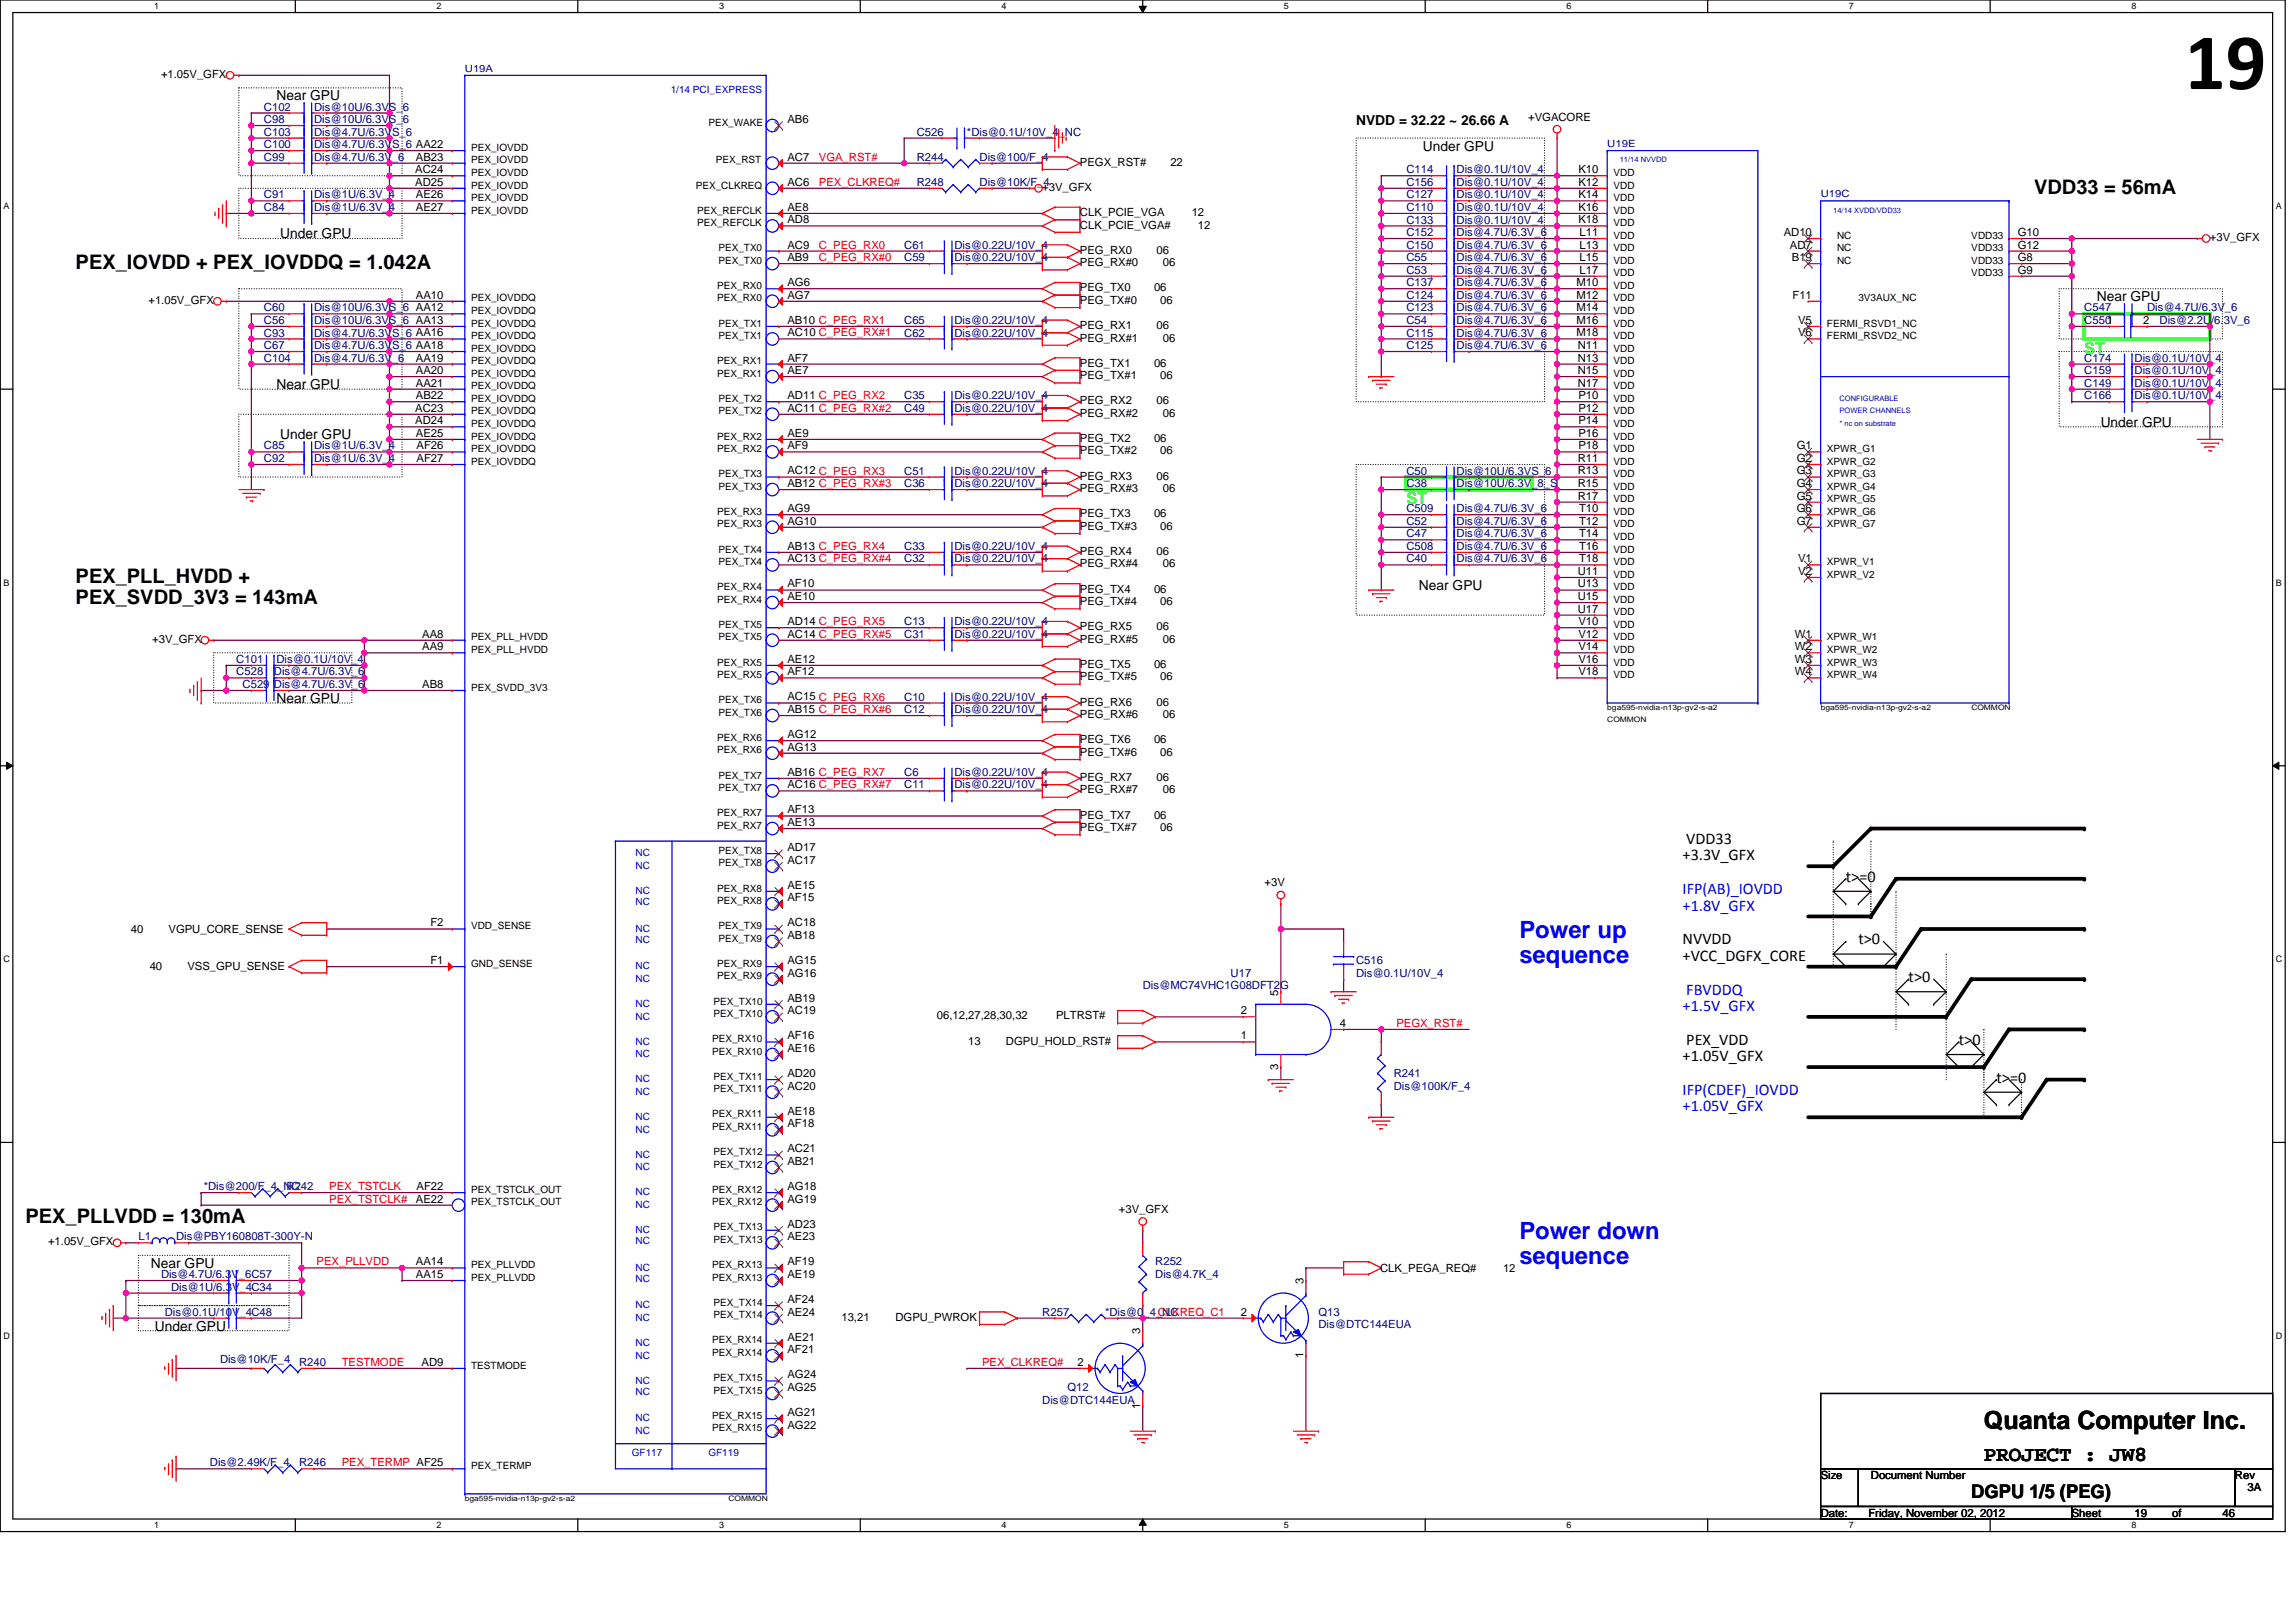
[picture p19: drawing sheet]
<svg xmlns="http://www.w3.org/2000/svg" width="297mm" height="210mm" viewBox="0 0 297 210" stroke-linecap="round" stroke-linejoin="round" font-family="sans-serif">
<defs><g id="words">
<text font-size="10.4" x="282.9" y="11.5">19</text>
<text font-size="3.3" x="256.9" y="185">Quanta Computer Inc.</text>
<g font-size="3.1" fill="#00f">
<text x="196.7" y="121.5">Power up</text>
<text x="196.7" y="124.7">sequence</text>
<text x="196.7" y="160.5">Power down</text>
<text x="196.7" y="163.7">sequence</text>
</g>
<text font-size="2.8" x="256.9" y="189.2">PROJECT : JW8</text>
<g font-size="2.6">
<text x="263.4" y="25.1">VDD33 = 56mA</text>
<text x="9.8" y="34.9">PEX_IOVDD + PEX_IOVDDQ = 1.042A</text>
<text x="9.8" y="75.5">PEX_PLL_HVDD +</text>
<text x="9.8" y="78.2">PEX_SVDD_3V3 = 143mA</text>
<text x="3.3" y="158.4">PEX_PLLVDD = 130mA</text>
</g>
<text font-size="2.4" x="255.3" y="194">DGPU 1/5 (PEG)</text>
<g font-size="2.1" fill="#0f0">
<text x="269.9" y="45.8">ST</text>
<text x="182.1" y="65.3">ST</text>
</g>
<g font-size="2.1">
<text x="217.9" y="111.4">+3.3V_GFX</text>
<text x="218.3" y="109.3">VDD33</text>
<text x="239" y="114.2">t&gt;=0</text>
<text x="217.9" y="122.3">NVVDD</text>
<text x="217.9" y="124.4">+VCC_DGFX_CORE</text>
<text x="240.6" y="122.3">t&gt;0</text>
<text x="247.1" y="127.2">t&gt;0</text>
<text x="217.9" y="137.4">+1.05V_GFX</text>
<text x="218.3" y="135.3">PEX_VDD</text>
<text x="253.6" y="135.3">t&gt;0</text>
<text x="258.5" y="140.2">t&gt;=0</text>
</g>
<g font-size="2.1" fill="#00f">
<text x="217.9" y="115.8">IFP(AB)_IOVDD</text>
<text x="217.9" y="117.9">+1.8V_GFX</text>
<text x="217.9" y="130.9">+1.5V_GFX</text>
<text x="218.3" y="128.8">FBVDDQ</text>
<text x="217.9" y="141.8">IFP(CDEF)_IOVDD</text>
<text x="217.9" y="143.9">+1.05V_GFX</text>
</g>
<g font-size="1.8">
<text x="35.8" y="13">Near GPU</text>
<text x="175.6" y="16.2">NVDD = 32.22 ~ 26.66 A</text>
<text x="184.2" y="19.5">Under GPU</text>
<text x="36.3" y="30.9">Under GPU</text>
<text x="271.5" y="39">Near GPU</text>
<text x="35.8" y="50.4">Near GPU</text>
<text x="36.3" y="56.9">Under GPU</text>
<text x="272" y="55.3">Under GPU</text>
<text x="183.7" y="76.4">Near GPU</text>
<text x="35.8" y="91">Near GPU</text>
<text x="19.5" y="164.2">Near GPU</text>
<text x="20" y="172.3">Under GPU</text>
</g>
<g font-size="1.5">
<text x="20.8" y="10.1">+1.05V_GFX</text>
<text x="102" y="15.9">AB6</text>
<text x="197.9" y="15.6">+VGACORE</text>
<text x="53.8" y="22.4">AC24</text>
<text x="53.9" y="20.8">AB23</text>
<text x="102" y="20.8">AC7</text>
<text x="139.8" y="21.5">PEGX_RST#</text>
<text x="151.5" y="21.5">22</text>
<text x="204.4" y="22.4">K10</text>
<text x="53.8" y="24.1">AD25</text>
<text x="53.9" y="27.3">AE27</text>
<text x="53.9" y="25.7">AE26</text>
<text x="102" y="28.9">AD8</text>
<text x="102" y="27.3">AE8</text>
<text x="102" y="24.1">AC6</text>
<text x="135" y="24.7">+3V_GFX</text>
<text x="139.8" y="28">CLK_PCIE_VGA</text>
<text x="139.8" y="29.6">CLK_PCIE_VGA#</text>
<text x="154.3" y="28">12</text>
<text x="155.1" y="29.6">12</text>
<text x="204.4" y="28.9">K18</text>
<text x="204.4" y="27.3">K16</text>
<text x="204.4" y="25.7">K14</text>
<text x="204.4" y="24.1">K12</text>
<text x="102" y="33.8">AB9</text>
<text x="102" y="32.2">AC9</text>
<text x="139.8" y="32.8">PEG_RX0</text>
<text x="139.8" y="34.5">PEG_RX#0</text>
<text x="149.8" y="32.8">06</text>
<text x="150.6" y="34.5">06</text>
<text x="204.5" y="35.4">L17</text>
<text x="204.5" y="33.8">L15</text>
<text x="204.5" y="32.2">L13</text>
<text x="204.5" y="30.6">L11</text>
<text x="231" y="30.6">AD10</text>
<text x="231.8" y="32.2">AD7</text>
<text x="232" y="33.8">B19</text>
<text x="261.3" y="35.4">G9</text>
<text x="261.3" y="33.8">G8</text>
<text x="261.3" y="32.2">G12</text>
<text x="261.3" y="30.6">G10</text>
<text x="286.1" y="31.2">+3V_GFX</text>
<text x="19.2" y="39.3">+1.05V_GFX</text>
<text x="53.9" y="38.7">AA10</text>
<text x="102" y="41.9">AB10 C_PEG_RX1</text>
<text x="102" y="38.7">AG7</text>
<text x="102" y="37.1">AG6</text>
<text x="139.8" y="37.7">PEG_TX0</text>
<text x="139.8" y="39.3">PEG_TX#0</text>
<text x="149.4" y="37.7">06</text>
<text x="150.2" y="39.3">06</text>
<text x="204.1" y="41.9">M16</text>
<text x="204.1" y="40.3">M14</text>
<text x="204.1" y="38.7">M12</text>
<text x="204.1" y="37.1">M10</text>
<text x="232.1" y="38.7">F11</text>
<text x="232.8" y="41.9">V5</text>
<text x="277.5" y="41.9">2</text>
<text x="53.9" y="46.8">AA19</text>
<text x="102" y="46.8">AF7</text>
<text x="102" y="43.6">AC10 C_PEG_RX#1</text>
<text x="139.8" y="42.6">PEG_RX1</text>
<text x="139.8" y="44.2">PEG_RX#1</text>
<text x="139.8" y="47.5">PEG_TX1</text>
<text x="149.4" y="47.5">06</text>
<text x="149.8" y="42.6">06</text>
<text x="150.6" y="44.2">06</text>
<text x="204.1" y="43.6">M18</text>
<text x="204.3" y="46.8">N13</text>
<text x="204.3" y="45.2">N11</text>
<text x="232.8" y="43.6">V6</text>
<text x="53.8" y="53.3">AC23</text>
<text x="53.9" y="51.7">AB22</text>
<text x="53.9" y="50.1">AA21</text>
<text x="53.9" y="48.4">AA20</text>
<text x="102" y="53.3">AC11 C_PEG_RX#2</text>
<text x="102" y="51.7">AD11 C_PEG_RX2</text>
<text x="102" y="48.4">AE7</text>
<text x="139.8" y="49.1">PEG_TX#1</text>
<text x="139.8" y="52.3">PEG_RX2</text>
<text x="139.8" y="54">PEG_RX#2</text>
<text x="149.8" y="52.3">06</text>
<text x="150.2" y="49.1">06</text>
<text x="150.6" y="54">06</text>
<text x="204.3" y="50.1">N17</text>
<text x="204.3" y="48.4">N15</text>
<text x="204.4" y="53.3">P12</text>
<text x="204.4" y="51.7">P10</text>
<text x="53.8" y="54.9">AD24</text>
<text x="53.9" y="56.6">AE25</text>
<text x="53.9" y="59.8">AF27</text>
<text x="53.9" y="58.2">AF26</text>
<text x="102" y="58.2">AF9</text>
<text x="102" y="56.6">AE9</text>
<text x="139.8" y="57.2">PEG_TX2</text>
<text x="139.8" y="58.9">PEG_TX#2</text>
<text x="149.4" y="57.2">06</text>
<text x="150.2" y="58.9">06</text>
<text x="204.3" y="59.8">R11</text>
<text x="204.4" y="58.2">P18</text>
<text x="204.4" y="56.6">P16</text>
<text x="204.4" y="54.9">P14</text>
<text x="232.7" y="59.8">G2</text>
<text x="232.7" y="58.2">G1</text>
<text x="102" y="63.1">AB12 C_PEG_RX#3</text>
<text x="102" y="61.4">AC12 C_PEG_RX3</text>
<text x="139.8" y="62.1">PEG_RX3</text>
<text x="139.8" y="63.7">PEG_RX#3</text>
<text x="149.8" y="62.1">06</text>
<text x="150.6" y="63.7">06</text>
<text x="204.3" y="64.7">R17</text>
<text x="204.3" y="63.1">R15</text>
<text x="204.3" y="61.4">R13</text>
<text x="232.7" y="64.7">G5</text>
<text x="232.7" y="63.1">G4</text>
<text x="232.7" y="61.4">G3</text>
<text x="102" y="71.2">AB13 C_PEG_RX4</text>
<text x="102" y="67.9">AG10</text>
<text x="102" y="66.3">AG9</text>
<text x="139.8" y="67">PEG_TX3</text>
<text x="139.8" y="68.6">PEG_TX#3</text>
<text x="139.8" y="71.9">PEG_RX4</text>
<text x="149.4" y="67">06</text>
<text x="149.8" y="71.9">06</text>
<text x="150.2" y="68.6">06</text>
<text x="204.5" y="71.2">T16</text>
<text x="204.5" y="69.6">T14</text>
<text x="204.5" y="67.9">T12</text>
<text x="204.5" y="66.3">T10</text>
<text x="232.7" y="67.9">G7</text>
<text x="232.7" y="66.3">G6</text>
<text x="102" y="77.7">AE10</text>
<text x="102" y="76.1">AF10</text>
<text x="102" y="72.8">AC13 C_PEG_RX#4</text>
<text x="139.8" y="73.5">PEG_RX#4</text>
<text x="139.8" y="76.7">PEG_TX4</text>
<text x="149.4" y="76.7">06</text>
<text x="150.6" y="73.5">06</text>
<text x="204.3" y="77.7">U15</text>
<text x="204.3" y="76.1">U13</text>
<text x="204.3" y="74.4">U11</text>
<text x="204.5" y="72.8">T18</text>
<text x="232.8" y="74.4">V2</text>
<text x="232.8" y="72.8">V1</text>
<text x="19.7" y="83.2">+3V_GFX</text>
<text x="54.7" y="82.6">AA8</text>
<text x="102" y="82.6">AC14 C_PEG_RX#5</text>
<text x="102" y="80.9">AD14 C_PEG_RX5</text>
<text x="139.8" y="78.4">PEG_TX#4</text>
<text x="139.8" y="81.6">PEG_RX5</text>
<text x="139.8" y="83.2">PEG_RX#5</text>
<text x="149.8" y="81.6">06</text>
<text x="150.2" y="78.4">06</text>
<text x="150.6" y="83.2">06</text>
<text x="204.3" y="79.3">U17</text>
<text x="204.4" y="82.6">V12</text>
<text x="204.4" y="80.9">V10</text>
<text x="232.4" y="82.6">W1</text>
<text x="54.7" y="89.1">AB8</text>
<text x="54.7" y="84.2">AA9</text>
<text x="102" y="87.5">AF12</text>
<text x="102" y="85.8">AE12</text>
<text x="139.8" y="86.5">PEG_TX5</text>
<text x="139.8" y="88.1">PEG_TX#5</text>
<text x="149.4" y="86.5">06</text>
<text x="150.2" y="88.1">06</text>
<text x="204.4" y="87.5">V18</text>
<text x="204.4" y="85.8">V16</text>
<text x="204.4" y="84.2">V14</text>
<text x="232.4" y="87.5">W4</text>
<text x="232.4" y="85.8">W3</text>
<text x="232.4" y="84.2">W2</text>
<text x="102" y="95.6">AG12</text>
<text x="102" y="92.3">AB15 C_PEG_RX#6</text>
<text x="102" y="90.7">AC15 C_PEG_RX6</text>
<text x="139.8" y="93">PEG_RX#6</text>
<text x="139.8" y="91.4">PEG_RX6</text>
<text x="149.8" y="91.4">06</text>
<text x="150.6" y="93">06</text>
<text x="102" y="100.5">AB16 C_PEG_RX7</text>
<text x="102" y="97.2">AG13</text>
<text x="139.8" y="101.1">PEG_RX7</text>
<text x="139.8" y="96.2">PEG_TX6</text>
<text x="139.8" y="97.9">PEG_TX#6</text>
<text x="149.4" y="96.2">06</text>
<text x="149.8" y="101.1">06</text>
<text x="150.2" y="97.9">06</text>
<text x="102" y="107">AE13</text>
<text x="102" y="105.3">AF13</text>
<text x="102" y="102.1">AC16 C_PEG_RX#7</text>
<text x="139.8" y="102.7">PEG_RX#7</text>
<text x="139.8" y="106">PEG_TX7</text>
<text x="139.8" y="107.6">PEG_TX#7</text>
<text x="149.4" y="106">06</text>
<text x="150.2" y="107.6">06</text>
<text x="150.6" y="102.7">06</text>
<text x="102" y="111.8">AC17</text>
<text x="102" y="110.2">AD17</text>
<text x="55.7" y="120">F2</text>
<text x="102" y="120">AC18</text>
<text x="102" y="116.7">AF15</text>
<text x="102" y="115.1">AE15</text>
<text x="163.7" y="114.8">+3V</text>
<text x="16.9" y="120.8">40</text>
<text x="19.4" y="125.7">40</text>
<text x="21.8" y="120.8">VGPU_CORE_SENSE</text>
<text x="24.3" y="125.7">VSS_GPU_SENSE</text>
<text x="55.7" y="124.8">F1</text>
<text x="102" y="124.8">AG15</text>
<text x="102" y="121.6">AB18</text>
<text x="102" y="131.3">AC19</text>
<text x="102" y="129.7">AB19</text>
<text x="102" y="126.5">AG16</text>
<text x="160.6" y="131.3">2</text>
<text x="165.5" y="128.9" transform="rotate(-90 165.5 128.9)">5</text>
<text x="102" y="136.2">AE16</text>
<text x="102" y="134.6">AF16</text>
<text x="121.3" y="132">06,12,27,28,30,32</text>
<text x="125.4" y="135.3">13</text>
<text x="130.3" y="135.3">DGPU_HOLD_RST#</text>
<text x="136.8" y="132">PLTRST#</text>
<text x="160.6" y="134.6">1</text>
<text x="173.5" y="133">4</text>
<text x="102" y="141.1">AC20</text>
<text x="102" y="139.5">AD20</text>
<text x="165.5" y="138.5" transform="rotate(-90 165.5 138.5)">3</text>
<text x="102" y="149.2">AC21</text>
<text x="102" y="146">AF18</text>
<text x="102" y="144.3">AE18</text>
<text x="53.9" y="155.7">AE22</text>
<text x="53.9" y="154.1">AF22</text>
<text x="102" y="155.7">AG19</text>
<text x="102" y="154.1">AG18</text>
<text x="102" y="150.9">AB21</text>
<text x="6.2" y="161.3">+1.05V_GFX</text>
<text x="102" y="160.6">AE23</text>
<text x="102" y="159">AD23</text>
<text x="144.9" y="157">+3V_GFX</text>
<text x="53.9" y="165.5">AA15</text>
<text x="53.9" y="163.9">AA14</text>
<text x="102" y="165.5">AE19</text>
<text x="102" y="163.9">AF19</text>
<text x="168.8" y="166.3" transform="rotate(-90 168.8 166.3)">3</text>
<text x="178.7" y="164.7">CLK_PEGA_REQ#</text>
<text x="194.6" y="164.7">12</text>
<text x="102" y="173.6">AE21</text>
<text x="102" y="170.4">AE24</text>
<text x="102" y="168.7">AF24</text>
<text x="109" y="171">13,21</text>
<text x="115.9" y="171">DGPU_PWROK</text>
<text x="147.6" y="172.8" transform="rotate(-90 147.6 172.8)">3</text>
<text x="160.6" y="170.4">2</text>
<text x="54.6" y="176.9">AD9</text>
<text x="102" y="178.5">AG24</text>
<text x="102" y="175.2">AF21</text>
<text x="139.5" y="176.9">2</text>
<text x="168.8" y="175.9" transform="rotate(-90 168.8 175.9)">1</text>
<text x="102" y="185">AG22</text>
<text x="102" y="183.4">AG21</text>
<text x="102" y="180.1">AG25</text>
<text x="147.6" y="182.4" transform="rotate(-90 147.6 182.4)">1</text>
<text x="235.8" y="191.5">Size</text>
<text x="242.3" y="191.5">Document Number</text>
<text x="289.4" y="191.5">Rev</text>
<text x="235.8" y="196.4">Date:</text>
<text x="241.9" y="196.4">Friday, November 02, 2012</text>
<text x="268.3" y="196.4">Sheet</text>
<text x="276.4" y="196.4">19</text>
<text x="281.3" y="196.4">of</text>
<text x="287.8" y="196.4">46</text>
<text x="291" y="193.1">3A</text>
</g>
<g font-size="1.5" fill="#000080">
<text x="34.2" y="17.6">C103</text>
<text x="34.2" y="15.9">C98</text>
<text x="34.2" y="14.3">C102</text>
<text x="40.7" y="15.9">Dis@10U/6.3VS_6</text>
<text x="40.7" y="17.6">Dis@4.7U/6.3VS_6</text>
<text x="40.7" y="14.3">Dis@10U/6.3VS_6</text>
<text x="118.7" y="17.6">C526</text>
<text x="125.2" y="17.6">*Dis@0.1U/10V_4_NC</text>
<text x="34.2" y="19.2">C100</text>
<text x="34.2" y="20.8">C99</text>
<text x="40.7" y="20.8">Dis@4.7U/6.3V_6</text>
<text x="40.7" y="19.2">Dis@4.7U/6.3VS_6 AA22</text>
<text x="118.7" y="20.8">R244</text>
<text x="126.8" y="20.8">Dis@100/F_4</text>
<text x="182.1" y="22.4">C114</text>
<text x="188.6" y="22.4">Dis@0.1U/10V_4</text>
<text x="34.2" y="27.3">C84</text>
<text x="34.2" y="25.7">C91</text>
<text x="40.7" y="27.3">Dis@1U/6.3V_4</text>
<text x="40.7" y="25.7">Dis@1U/6.3V_4</text>
<text x="118.7" y="24.1">R248</text>
<text x="126.8" y="24.1">Dis@10K/F_4</text>
<text x="182.1" y="25.7">C127</text>
<text x="182.1" y="28.9">C133</text>
<text x="182.1" y="27.3">C110</text>
<text x="182.1" y="24.1">C156</text>
<text x="188.6" y="25.7">Dis@0.1U/10V_4</text>
<text x="188.6" y="28.9">Dis@0.1U/10V_4</text>
<text x="188.6" y="27.3">Dis@0.1U/10V_4</text>
<text x="188.6" y="24.1">Dis@0.1U/10V_4</text>
<text x="117.1" y="33.8">C59</text>
<text x="117.1" y="32.2">C61</text>
<text x="123.6" y="33.8">Dis@0.22U/10V_4</text>
<text x="123.6" y="32.2">Dis@0.22U/10V_4</text>
<text x="182.1" y="35.4">C53</text>
<text x="182.1" y="33.8">C55</text>
<text x="182.1" y="30.6">C152</text>
<text x="182.1" y="32.2">C150</text>
<text x="188.6" y="35.4">Dis@4.7U/6.3V_6</text>
<text x="188.6" y="33.8">Dis@4.7U/6.3V_6</text>
<text x="188.6" y="30.6">Dis@4.7U/6.3V_6</text>
<text x="188.6" y="32.2">Dis@4.7U/6.3V_6</text>
<text x="34.2" y="40.3">C60</text>
<text x="34.2" y="41.9">C56</text>
<text x="40.7" y="40.3">Dis@10U/6.3VS_6 AA12</text>
<text x="40.7" y="41.9">Dis@10U/6.3VS_6 AA13</text>
<text x="117.1" y="41.9">C65</text>
<text x="123.6" y="41.9">Dis@0.22U/10V_4</text>
<text x="182.1" y="37.1">C137</text>
<text x="182.1" y="38.7">C124</text>
<text x="182.1" y="41.9">C54</text>
<text x="182.1" y="40.3">C123</text>
<text x="188.6" y="41.9">Dis@4.7U/6.3V_6</text>
<text x="188.6" y="37.1">Dis@4.7U/6.3V_6</text>
<text x="188.6" y="38.7">Dis@4.7U/6.3V_6</text>
<text x="188.6" y="40.3">Dis@4.7U/6.3V_6</text>
<text x="269.9" y="40.3">C547</text>
<text x="269.9" y="41.9">C5501</text>
<text x="278" y="40.3">Dis@4.7U/6.3V_6</text>
<text x="279.6" y="41.9">Dis@2.2U/6.3V_6</text>
<text x="34.2" y="46.8">C104</text>
<text x="34.2" y="45.2">C67</text>
<text x="34.2" y="43.6">C93</text>
<text x="40.7" y="45.2">Dis@4.7U/6.3VS_6 AA18</text>
<text x="40.7" y="43.6">Dis@4.7U/6.3VS_6 AA16</text>
<text x="40.7" y="46.8">Dis@4.7U/6.3V_6</text>
<text x="117.1" y="43.6">C62</text>
<text x="123.6" y="43.6">Dis@0.22U/10V_4</text>
<text x="182.1" y="43.6">C115</text>
<text x="182.1" y="45.2">C125</text>
<text x="188.6" y="43.6">Dis@4.7U/6.3V_6</text>
<text x="188.6" y="45.2">Dis@4.7U/6.3V_6</text>
<text x="269.9" y="46.8">C174</text>
<text x="276.4" y="46.8">Dis@0.1U/10V_4</text>
<text x="117.1" y="53.3">C49</text>
<text x="117.1" y="51.7">C35</text>
<text x="123.6" y="53.3">Dis@0.22U/10V_4</text>
<text x="123.6" y="51.7">Dis@0.22U/10V_4</text>
<text x="269.9" y="50.1">C149</text>
<text x="269.9" y="51.7">C166</text>
<text x="269.9" y="48.5">C159</text>
<text x="276.4" y="50.1">Dis@0.1U/10V_4</text>
<text x="276.4" y="51.7">Dis@0.1U/10V_4</text>
<text x="276.4" y="48.5">Dis@0.1U/10V_4</text>
<text x="34.2" y="58.2">C85</text>
<text x="34.2" y="59.8">C92</text>
<text x="40.7" y="58.2">Dis@1U/6.3V_4</text>
<text x="40.7" y="59.8">Dis@1U/6.3V_4</text>
<text x="117.1" y="61.5">C51</text>
<text x="117.1" y="63.1">C36</text>
<text x="123.6" y="61.5">Dis@0.22U/10V_4</text>
<text x="123.6" y="63.1">Dis@0.22U/10V_4</text>
<text x="182.1" y="63.1">C38</text>
<text x="182.1" y="61.5">C50</text>
<text x="188.6" y="63.1">Dis@10U/6.3V_8_S</text>
<text x="188.6" y="61.5">Dis@10U/6.3VS_6</text>
<text x="117.1" y="71.2">C33</text>
<text x="123.6" y="71.2">Dis@0.22U/10V_4</text>
<text x="182.1" y="69.6">C47</text>
<text x="182.1" y="71.2">C508</text>
<text x="182.1" y="66.3">C509</text>
<text x="182.1" y="68">C52</text>
<text x="188.6" y="69.6">Dis@4.7U/6.3V_6</text>
<text x="188.6" y="68">Dis@4.7U/6.3V_6</text>
<text x="188.6" y="71.2">Dis@4.7U/6.3V_6</text>
<text x="188.6" y="66.3">Dis@4.7U/6.3V_6</text>
<text x="117.1" y="72.8">C32</text>
<text x="123.6" y="72.8">Dis@0.22U/10V_4</text>
<text x="182.1" y="72.8">C40</text>
<text x="188.6" y="72.8">Dis@4.7U/6.3V_6</text>
<text x="117.1" y="82.6">C31</text>
<text x="117.1" y="81">C13</text>
<text x="123.6" y="82.6">Dis@0.22U/10V_4</text>
<text x="123.6" y="81">Dis@0.22U/10V_4</text>
<text x="30.6" y="85.8">C101</text>
<text x="30.6" y="87.5">C528</text>
<text x="31.4" y="89.1">C529 Dis@4.7U/6.3V_6</text>
<text x="35.5" y="87.5">Dis@4.7U/6.3V_6</text>
<text x="35.8" y="85.8">Dis@0.1U/10V_4</text>
<text x="117.1" y="90.7">C10</text>
<text x="117.1" y="92.3">C12</text>
<text x="123.6" y="90.7">Dis@0.22U/10V_4</text>
<text x="123.6" y="92.3">Dis@0.22U/10V_4</text>
<text x="117.1" y="100.5">C6</text>
<text x="123.6" y="100.5">Dis@0.22U/10V_4</text>
<text x="117.1" y="102.1">C11</text>
<text x="123.6" y="102.1">Dis@0.22U/10V_4</text>
<text x="175.6" y="124.9">C516</text>
<text x="148" y="128.1">Dis@MC74VHC1G08DFT2G</text>
<text x="159.3" y="126.5">U17</text>
<text x="175.6" y="126.5">Dis@0.1U/10V_4</text>
<text x="180.5" y="139.5">R241</text>
<text x="180.5" y="141.1">Dis@100K/F_4</text>
<text x="26.4" y="154.1">*Dis@200/F_4_NC</text>
<text x="37.1" y="154.1">R242</text>
<text x="17.9" y="160.6">L1</text>
<text x="22.8" y="160.6">Dis@PBY160808T-300Y-N</text>
<text x="20.8" y="165.5">Dis@4.7U/6.3V_6C57</text>
<text x="22.1" y="167.1">Dis@1U/6.3V_4C34</text>
<text x="149.6" y="163.9">R252</text>
<text x="149.6" y="165.5">Dis@4.7K_4</text>
<text x="21.3" y="170.4">Dis@0.1U/10V_4C48</text>
<text x="135" y="170.4">R257</text>
<text x="143.1" y="170.4">*Dis@0_4_NC</text>
<text x="170.7" y="170.4">Q13</text>
<text x="170.7" y="172">Dis@DTC144EUA</text>
<text x="28.5" y="176.5">Dis@10K/F_4</text>
<text x="38.7" y="176.9">R240</text>
<text x="135" y="181.7">Dis@DTC144EUA</text>
<text x="138.2" y="180.1">Q12</text>
<text x="27.2" y="189.9">Dis@2.49K/F_4</text>
<text x="38.7" y="189.9">R246</text>
</g>
<g font-size="1.5" fill="#f00">
<text x="106" y="20.8">VGA_RST#</text>
<text x="106" y="24.1">PEX_CLKREQ#</text>
<text x="106" y="32.2">C_PEG_RX0</text>
<text x="106" y="33.8">C_PEG_RX#0</text>
<text x="180.8" y="133">PEGX_RST#</text>
<text x="42.6" y="155.7">PEX_TSTCLK#</text>
<text x="42.6" y="154.1">PEX_TSTCLK</text>
<text x="41" y="163.9">PEX_PLLVDD</text>
<text x="149.9" y="170.4">CLKREQ_C1</text>
<text x="44.3" y="176.9">TESTMODE</text>
<text x="127.2" y="176.9">PEX_CLKREQ#</text>
<text x="44.3" y="189.9">PEX_TERMP AF25</text>
</g>
<g font-size="1.3" fill="#000080">
<text x="60.2" y="9.3">U19A</text>
<text x="208.1" y="19">U19E</text>
<text x="235.8" y="25.5">U19C</text>
</g>
<g font-size="1.3" fill="#00f">
<text x="86.8" y="12.1">1/14 PCI_EXPRESS</text>
<text x="82.3" y="110.9">NC</text>
<text x="82.3" y="112.5">NC</text>
<text x="82.3" y="115.8">NC</text>
<text x="82.3" y="117.2">NC</text>
<text x="82.3" y="120.6">NC</text>
<text x="82.3" y="122.1">NC</text>
<text x="82.3" y="125.5">NC</text>
<text x="82.3" y="127.1">NC</text>
<text x="82.3" y="130.4">NC</text>
<text x="82.3" y="136.9">NC</text>
<text x="82.3" y="132">NC</text>
<text x="82.3" y="135.3">NC</text>
<text x="82.3" y="140.2">NC</text>
<text x="82.3" y="141.8">NC</text>
<text x="82.3" y="145">NC</text>
<text x="82.3" y="146.7">NC</text>
<text x="82.3" y="149.9">NC</text>
<text x="82.3" y="151.5">NC</text>
<text x="82.3" y="154.8">NC</text>
<text x="82.3" y="161.1">NC</text>
<text x="82.3" y="159.7">NC</text>
<text x="82.3" y="156.4">NC</text>
<text x="82.3" y="166">NC</text>
<text x="82.3" y="164.5">NC</text>
<text x="82.3" y="169.4">NC</text>
<text x="82.3" y="171">NC</text>
<text x="82.3" y="174.3">NC</text>
<text x="82.3" y="175.9">NC</text>
<text x="82.3" y="179.2">NC</text>
<text x="82.3" y="184">NC</text>
<text x="82.3" y="180.6">NC</text>
<text x="82.3" y="185.7">NC</text>
<text x="81.8" y="188.6">GF117</text>
<text x="91.7" y="188.6">GF119</text>
</g>
<g font-size="1.3">
<text x="91.7" y="16.3">PEX_WAKE</text>
<text x="61" y="22.8">PEX_IOVDD</text>
<text x="61" y="21.2">PEX_IOVDD</text>
<text x="61" y="19.5">PEX_IOVDD</text>
<text x="92.7" y="21.2">PEX_RST</text>
<text x="208.9" y="22.8">VDD</text>
<text x="61" y="27.7">PEX_IOVDD</text>
<text x="61" y="26">PEX_IOVDD</text>
<text x="61" y="24.4">PEX_IOVDD</text>
<text x="90.1" y="24.4">PEX_CLKREQ</text>
<text x="90.3" y="29.3">PEX_REFCLK</text>
<text x="90.3" y="27.7">PEX_REFCLK</text>
<text x="208.9" y="29.3">VDD</text>
<text x="208.9" y="27.7">VDD</text>
<text x="208.9" y="26">VDD</text>
<text x="208.9" y="24.4">VDD</text>
<text x="93" y="34.2">PEX_TX0</text>
<text x="93" y="32.5">PEX_TX0</text>
<text x="208.9" y="35.8">VDD</text>
<text x="208.9" y="34.2">VDD</text>
<text x="208.9" y="32.5">VDD</text>
<text x="208.9" y="30.9">VDD</text>
<text x="237.9" y="34.2">NC</text>
<text x="237.9" y="32.5">NC</text>
<text x="237.9" y="30.9">NC</text>
<text x="255.3" y="35.8">VDD33</text>
<text x="255.3" y="34.2">VDD33</text>
<text x="255.3" y="32.5">VDD33</text>
<text x="255.3" y="30.9">VDD33</text>
<text x="61" y="40.7">PEX_IOVDDQ</text>
<text x="61" y="39">PEX_IOVDDQ</text>
<text x="92.9" y="39">PEX_RX0</text>
<text x="92.9" y="37.4">PEX_RX0</text>
<text x="208.9" y="40.7">VDD</text>
<text x="208.9" y="39">VDD</text>
<text x="208.9" y="37.4">VDD</text>
<text x="240.6" y="39">3V3AUX_NC</text>
<text x="61" y="47.2">PEX_IOVDDQ</text>
<text x="61" y="45.5">PEX_IOVDDQ</text>
<text x="61" y="43.9">PEX_IOVDDQ</text>
<text x="61" y="42.3">PEX_IOVDDQ</text>
<text x="92.9" y="47.2">PEX_RX1</text>
<text x="93" y="43.9">PEX_TX1</text>
<text x="93" y="42.3">PEX_TX1</text>
<text x="208.9" y="47.2">VDD</text>
<text x="208.9" y="45.5">VDD</text>
<text x="208.9" y="43.9">VDD</text>
<text x="208.9" y="42.3">VDD</text>
<text x="236.6" y="43.9">FERMI_RSVD2_NC</text>
<text x="236.6" y="42.3">FERMI_RSVD1_NC</text>
<text x="61" y="53.7">PEX_IOVDDQ</text>
<text x="61" y="52">PEX_IOVDDQ</text>
<text x="61" y="50.4">PEX_IOVDDQ</text>
<text x="61" y="48.8">PEX_IOVDDQ</text>
<text x="92.9" y="48.8">PEX_RX1</text>
<text x="93" y="53.7">PEX_TX2</text>
<text x="93" y="52">PEX_TX2</text>
<text x="208.9" y="53.7">VDD</text>
<text x="208.9" y="52">VDD</text>
<text x="208.9" y="50.4">VDD</text>
<text x="208.9" y="48.8">VDD</text>
<text x="61" y="58.5">PEX_IOVDDQ</text>
<text x="61" y="56.9">PEX_IOVDDQ</text>
<text x="61" y="55.3">PEX_IOVDDQ</text>
<text x="92.9" y="58.5">PEX_RX2</text>
<text x="92.9" y="56.9">PEX_RX2</text>
<text x="208.9" y="58.5">VDD</text>
<text x="208.9" y="56.9">VDD</text>
<text x="208.9" y="55.3">VDD</text>
<text x="236.6" y="58.5">XPWR_G1</text>
<text x="61" y="60.2">PEX_IOVDDQ</text>
<text x="93" y="63.4">PEX_TX3</text>
<text x="93" y="61.8">PEX_TX3</text>
<text x="208.9" y="65">VDD</text>
<text x="208.9" y="63.4">VDD</text>
<text x="208.9" y="61.8">VDD</text>
<text x="208.9" y="60.2">VDD</text>
<text x="236.6" y="65">XPWR_G5</text>
<text x="236.6" y="63.4">XPWR_G4</text>
<text x="236.6" y="61.8">XPWR_G3</text>
<text x="236.6" y="60.2">XPWR_G2</text>
<text x="92.9" y="68.3">PEX_RX3</text>
<text x="92.9" y="66.7">PEX_RX3</text>
<text x="93" y="71.6">PEX_TX4</text>
<text x="208.9" y="71.6">VDD</text>
<text x="208.9" y="69.9">VDD</text>
<text x="208.9" y="68.3">VDD</text>
<text x="208.9" y="66.7">VDD</text>
<text x="236.6" y="68.3">XPWR_G7</text>
<text x="236.6" y="66.7">XPWR_G6</text>
<text x="92.9" y="76.4">PEX_RX4</text>
<text x="93" y="73.2">PEX_TX4</text>
<text x="208.9" y="76.4">VDD</text>
<text x="208.9" y="74.8">VDD</text>
<text x="208.9" y="73.2">VDD</text>
<text x="236.6" y="74.8">XPWR_V2</text>
<text x="236.6" y="73.2">XPWR_V1</text>
<text x="61" y="82.9">PEX_PLL_HVDD</text>
<text x="92.9" y="78.1">PEX_RX4</text>
<text x="93" y="82.9">PEX_TX5</text>
<text x="93" y="81.3">PEX_TX5</text>
<text x="208.9" y="82.9">VDD</text>
<text x="208.9" y="81.3">VDD</text>
<text x="208.9" y="79.7">VDD</text>
<text x="208.9" y="78.1">VDD</text>
<text x="236.6" y="82.9">XPWR_W1</text>
<text x="61" y="89.4">PEX_SVDD_3V3</text>
<text x="61" y="84.6">PEX_PLL_HVDD</text>
<text x="92.9" y="87.8">PEX_RX5</text>
<text x="92.9" y="86.2">PEX_RX5</text>
<text x="208.9" y="87.8">VDD</text>
<text x="208.9" y="86.2">VDD</text>
<text x="208.9" y="84.6">VDD</text>
<text x="236.6" y="87.8">XPWR_W4</text>
<text x="236.6" y="86.2">XPWR_W3</text>
<text x="236.6" y="84.6">XPWR_W2</text>
<text x="92.9" y="95.9">PEX_RX6</text>
<text x="93" y="92.7">PEX_TX6</text>
<text x="93" y="91.1">PEX_TX6</text>
<text x="92.9" y="97.6">PEX_RX6</text>
<text x="93" y="100.8">PEX_TX7</text>
<text x="92.9" y="107.3">PEX_RX7</text>
<text x="92.9" y="105.7">PEX_RX7</text>
<text x="93" y="102.4">PEX_TX7</text>
<text x="93" y="112.2">PEX_TX8</text>
<text x="93" y="110.6">PEX_TX8</text>
<text x="92.9" y="117.1">PEX_RX8</text>
<text x="92.9" y="115.4">PEX_RX8</text>
<text x="61" y="125.2">GND_SENSE</text>
<text x="61" y="120.3">VDD_SENSE</text>
<text x="92.9" y="125.2">PEX_RX9</text>
<text x="93" y="121.9">PEX_TX9</text>
<text x="93" y="120.3">PEX_TX9</text>
<text x="92.4" y="131.7">PEX_TX10</text>
<text x="92.4" y="130.1">PEX_TX10</text>
<text x="92.9" y="126.8">PEX_RX9</text>
<text x="92.2" y="136.6">PEX_RX10</text>
<text x="92.2" y="135">PEX_RX10</text>
<text x="92.4" y="141.5">PEX_TX11</text>
<text x="92.4" y="139.8">PEX_TX11</text>
<text x="92.2" y="146.3">PEX_RX11</text>
<text x="92.2" y="144.7">PEX_RX11</text>
<text x="92.4" y="149.6">PEX_TX12</text>
<text x="61" y="154.5">PEX_TSTCLK_OUT</text>
<text x="92.2" y="154.5">PEX_RX12</text>
<text x="92.4" y="151.2">PEX_TX12</text>
<text x="61" y="156.1">PEX_TSTCLK_OUT</text>
<text x="92.2" y="156.1">PEX_RX12</text>
<text x="92.4" y="161">PEX_TX13</text>
<text x="92.4" y="159.3">PEX_TX13</text>
<text x="61" y="165.8">PEX_PLLVDD</text>
<text x="61" y="164.2">PEX_PLLVDD</text>
<text x="92.2" y="165.8">PEX_RX13</text>
<text x="92.2" y="164.2">PEX_RX13</text>
<text x="92.2" y="174">PEX_RX14</text>
<text x="92.4" y="170.7">PEX_TX14</text>
<text x="92.4" y="169.1">PEX_TX14</text>
<text x="61" y="177.2">TESTMODE</text>
<text x="92.2" y="175.6">PEX_RX14</text>
<text x="92.4" y="178.8">PEX_TX15</text>
<text x="92.2" y="185.3">PEX_RX15</text>
<text x="92.2" y="183.7">PEX_RX15</text>
<text x="92.4" y="180.5">PEX_TX15</text>
<text x="61" y="190.2">PEX_TERMP</text>
</g>
<g font-size="1.2">
<text x="20" y="1.2">1</text>
<text x="56.5" y="1.2">2</text>
<text x="93.1" y="1.2">3</text>
<text x="129.7" y="1.2">4</text>
<text x="166.3" y="1.2">5</text>
<text x="202.8" y="1.2">6</text>
<text x="239.4" y="1.2">7</text>
<text x="276" y="1.2">8</text>
<text x=".4" y="27.1">A</text>
<text x="294.7" y="27.1">A</text>
<text x=".4" y="75.8">B</text>
<text x="294.7" y="75.8">B</text>
<text x=".4" y="124.6">C</text>
<text x="294.7" y="124.6">C</text>
<text x=".4" y="173.4">D</text>
<text x="294.7" y="173.4">D</text>
<text x="20" y="197.9">1</text>
<text x="56.5" y="197.9">2</text>
<text x="93.1" y="197.9">3</text>
<text x="129.7" y="197.9">4</text>
<text x="166.3" y="197.9">5</text>
<text x="202.8" y="197.9">6</text>
<text x="239.4" y="197.9">7</text>
<text x="276" y="197.9">8</text>
</g>
<g font-size="1" fill="#00f">
<text x="209.7" y="21">11/14 NVVDD</text>
<text x="237.4" y="27.5">14/14 XVDD/VDD33</text>
<text x="238.2" y="53.5">POWER CHANNELS</text>
<text x="238.2" y="51.9">CONFIGURABLE</text>
<text x="238.2" y="55.2">* nc on substrate</text>
</g>
<g font-size="1">
<text x="208.1" y="93.5">COMMON</text>
<text x="208.1" y="91.9">bga595-nvidia-n13p-gv2-s-a2</text>
<text x="235.8" y="91.9">bga595-nvidia-n13p-gv2-s-a2</text>
<text x="255.3" y="91.9">COMMON</text>
<text x="60.2" y="194.3">bga595-nvidia-n13p-gv2-s-a2</text>
<text x="94.3" y="194.3">COMMON</text>
</g>
</g></defs>
<path d="M0 0h295.9v198.3h-295.9zM1.7 1.6h292.6v195.1h-292.6z" fill="none" stroke="#000" stroke-width=".16"/>
<g fill="#fff">
<path d="M20 .2h.6v1.3h-.6z"/>
<path d="M20 196.9h.6v1.3h-.6z"/>
</g>
<path d="M38.2 0v1.6M38.2 196.7v1.6" fill="none" stroke="#000" stroke-width=".16"/>
<g fill="#fff">
<path d="M56.5 .2h.7v1.3h-.7z"/>
<path d="M56.5 196.9h.7v1.3h-.7z"/>
</g>
<path d="M74.8 0v1.6M74.8 196.7v1.6" fill="none" stroke="#000" stroke-width=".16"/>
<g fill="#fff">
<path d="M93.1 .2h.7v1.3h-.7z"/>
<path d="M93.1 196.9h.7v1.3h-.7z"/>
</g>
<path d="M111.4 0v1.6M111.4 196.7v1.6" fill="none" stroke="#000" stroke-width=".16"/>
<g fill="#fff">
<path d="M129.7 .2h.6v1.3h-.6z"/>
<path d="M129.7 196.9h.6v1.3h-.6z"/>
</g>
<path d="M148 0v1.6M148 196.7v1.6" fill="none" stroke="#000" stroke-width=".16"/>
<path d="M147.5 .8h.9l-.4 .8zM148 196.7l.4 .8h-.9z" fill="#000"/>
<path d="M147.5 .8h.9l-.4 .8zM148 196.7l.4 .8h-.9z" fill="none" stroke="#000" stroke-width=".13"/>
<g fill="#fff">
<path d="M166.3 .2h.6v1.3h-.6z"/>
<path d="M166.3 196.9h.6v1.3h-.6z"/>
</g>
<path d="M184.5 0v1.6M184.5 196.7v1.6" fill="none" stroke="#000" stroke-width=".16"/>
<g fill="#fff">
<path d="M202.8 .2h.7v1.3h-.7z"/>
<path d="M202.8 196.9h.7v1.3h-.7z"/>
</g>
<path d="M221.1 0v1.6M221.1 196.7v1.6" fill="none" stroke="#000" stroke-width=".16"/>
<g fill="#fff">
<path d="M239.4 .2h.7v1.3h-.7z"/>
<path d="M239.4 196.9h.7v1.3h-.7z"/>
</g>
<path d="M257.7 0v1.6M257.7 196.7v1.6" fill="none" stroke="#000" stroke-width=".16"/>
<g fill="#fff">
<path d="M276 .2h.6v1.3h-.6z"/>
<path d="M276 196.9h.6v1.3h-.6z"/>
<path d="M.4 26h.8v1.3h-.8z"/>
<path d="M294.7 26h.8v1.3h-.8z"/>
<path d="M.4 74.8h.8v1.3h-.8z"/>
<path d="M294.7 74.8h.8v1.3h-.8z"/>
</g>
<path d="M0 50.4h1.7M294.3 50.4h1.6" fill="none" stroke="#000" stroke-width=".16"/>
<g fill="#fff">
<path d="M.4 123.5h.9v1.3h-.9z"/>
<path d="M294.7 123.5h.8v1.3h-.8z"/>
</g>
<path d="M0 99.2h1.7M294.3 99.2h1.6" fill="none" stroke="#000" stroke-width=".16"/>
<path d="M.9 98.7l.8 .5-.8 .4zM294.3 99.2l.8-.5v.9z" fill="#000"/>
<path d="M.9 98.7l.8 .5-.8 .4zM294.3 99.2l.8-.5v.9z" fill="none" stroke="#000" stroke-width=".13"/>
<g fill="#fff">
<path d="M.4 172.3h.9v1.3h-.9z"/>
<path d="M294.7 172.3h.8v1.3h-.8z"/>
</g>
<g fill="none" stroke="#000" stroke-width=".16">
<path d="M237.4 115.4h4.9M237.4 115.4l1.6 1.6M239 113.8h.1M239 117h.1M239 113.8l-1.6 1.6M240.6 117h.1M240.6 113.8l1.7 1.6M242.3 115.4h.1M242.3 115.4l-1.7 1.6M237.4 123.5h8.1M237.4 123.5l1.6 1.7M239 121.9h.1"/>
<path d="M239 125.2h.1M239 121.9l-1.6 1.6M243.9 125.2h.1M243.9 121.9l1.6 1.6M245.5 123.5h.1M245.5 128.4h6.5M245.5 128.4l1.6 1.6M245.5 123.5l-1.6 1.7M247.1 126.8h.1M247.1 130h.1M247.1 126.8l-1.6 1.6M250.4 130h.1"/>
<path d="M250.4 126.8l1.6 1.6M252 128.4h.1M252 136.6l1.6 1.6M252 128.4l-1.6 1.6M252 136.6h4.9M253.6 138.2h.1M253.6 134.9h.1M253.6 134.9l-1.6 1.7M255.3 138.2h.1M255.3 134.9l1.6 1.7M256.9 136.6h.1M256.9 136.6l-1.6 1.6"/>
<path d="M258.5 139.8h.1M258.5 139.8l-1.6 1.6M260.1 139.8l1.7 1.6M0 147.9h1.7M256.9 141.4l1.6 1.7M256.9 141.4h4.9M258.5 143.1h.1M260.1 143.1h.1M261.8 141.4h.1M261.8 141.4l-1.7 1.7M294.3 147.9h1.6"/>
</g>
<g fill="none" stroke="#000" stroke-width=".16" stroke-dasharray="0 .3">
<path d="M30.9 11.4h21.2v11.4h-21.2zM175.6 17.9h24.4v34.1h-24.4zM30.9 24.4h21.2v6.5h-21.2zM30.9 37.4h21.2v13h-21.2zM266.6 37.4h21.2v6.5h-21.2zM30.9 53.6h21.2v8.2h-21.2zM266.6 45.5h21.2v9.8h-21.2zM175.6 60.1h24.4v19.6h-24.4zM27.7 84.5h17.9v6.5h-17.9zM237.4 108.9h.1M242.3 118.7v-9.8M242.3 108.9h.1"/>
<path d="M242.3 118.7v-1.7M242.3 117h.1M245.5 115.4h.1M237.4 125.2v-16.3M245.5 133.3v-17.9M252 131.7v-8.2M252 123.5h.1M252 139.8v-8.1M252 131.7h.1M256.9 138.2h.1M256.9 139.8v-6.5M256.9 133.3h.1"/>
<path d="M261.8 139.8h.1M256.9 144.7v-6.5M261.8 144.7v-4.9M17.9 169.1h19.5v3.2h-19.5zM17.9 162.6h19.5v6.5h-19.5z"/>
</g>
<path d="M269.9 107.3h-27.6l-4.9 4.9h-3.3M269.9 113.8h-24.4l-3.2 4.9h-8.2M269.9 133.3h-9.8l-3.2 4.9h-22.8M269.9 126.8h-14.6l-3.3 4.9h-17.9M269.9 120.3h-21.1l-3.3 4.9h-11.4M269.9 139.8h-4.9l-3.2 4.9h-27.7" fill="none" stroke="#000" stroke-width=".48"/>
<g fill="#000">
<circle cx="237.4" cy="112.2" r=".24"/>
<circle cx="242.3" cy="107.3" r=".24"/>
<circle cx="242.3" cy="118.7" r=".24"/>
<circle cx="245.5" cy="113.8" r=".24"/>
<circle cx="269.9" cy="107.3" r=".24"/>
<circle cx="269.9" cy="113.8" r=".24"/>
<circle cx="245.5" cy="125.2" r=".24"/>
<circle cx="248.8" cy="120.3" r=".24"/>
<circle cx="252" cy="131.7" r=".24"/>
<circle cx="255.3" cy="126.8" r=".24"/>
<circle cx="256.9" cy="138.2" r=".24"/>
<circle cx="260.1" cy="133.3" r=".24"/>
<circle cx="265" cy="139.8" r=".24"/>
<circle cx="269.9" cy="133.3" r=".24"/>
<circle cx="269.9" cy="139.8" r=".24"/>
<circle cx="269.9" cy="126.8" r=".24"/>
<circle cx="269.9" cy="120.3" r=".24"/>
<circle cx="261.8" cy="144.7" r=".24"/>
</g>
<path d="M269.9 40.6h16.2v3.3h-16.2zM182.1 61.8h16.3v1.6h-16.3z" fill="none" stroke="#0f0" stroke-width=".48"/>
<path d="M50.4 19.5h.1M50.4 19.5h8.2M100.8 102.4h.1M100.8 100.8h.1M100.8 102.4h19.5M100.8 100.8h19.5M125.2 100.8h.1M125.2 102.4h.1M125.2 102.4h9.8M125.2 100.8h9.8" fill="none" stroke="#800040" stroke-width=".16"/>
<circle cx="50.4" cy="19.5" r=".32" fill="#f0f"/>
<circle cx="50.4" cy="19.5" r=".32" fill="none" stroke="#f0f" stroke-width=".16"/>
<path d="M50.4 17.9h.1M50.4 17.9v1.6" fill="none" stroke="#800040" stroke-width=".16"/>
<circle cx="50.4" cy="17.9" r=".32" fill="#f0f"/>
<circle cx="50.4" cy="17.9" r=".32" fill="none" stroke="#f0f" stroke-width=".16"/>
<path d="M50.4 22.8h.1M50.4 27.6h.1M50.4 26h.1M50.4 21.1h.1M50.4 22.8v1.6M50.4 27.6h8.2M50.4 26h8.2M50.4 21.1h8.2" fill="none" stroke="#800040" stroke-width=".16"/>
<circle cx="50.4" cy="21.1" r=".32" fill="#f0f"/>
<circle cx="50.4" cy="21.1" r=".32" fill="none" stroke="#f0f" stroke-width=".16"/>
<path d="M50.4 19.5h.1M50.4 19.5v3.3M50.4 21.1h.1M50.4 22.8h.1M50.4 22.8h8.2" fill="none" stroke="#800040" stroke-width=".16"/>
<circle cx="50.4" cy="22.8" r=".32" fill="#f0f"/>
<circle cx="50.4" cy="22.8" r=".32" fill="none" stroke="#f0f" stroke-width=".16"/>
<path d="M50.4 24.4h.1M50.4 24.4h8.2" fill="none" stroke="#800040" stroke-width=".16"/>
<circle cx="50.4" cy="24.4" r=".32" fill="#f0f"/>
<circle cx="50.4" cy="24.4" r=".32" fill="none" stroke="#f0f" stroke-width=".16"/>
<path d="M42.3 45.5h.1M42.3 43.9h.1M42.3 58.5h.1M42.3 45.5h8.1M42.3 43.9h8.1M42.3 58.5h8.1M32.6 60.1h.1M32.6 60.1v3.3" fill="none" stroke="#800040" stroke-width=".16"/>
<circle cx="32.5" cy="60.1" r=".32" fill="#f0f"/>
<circle cx="32.5" cy="60.1" r=".32" fill="none" stroke="#f0f" stroke-width=".16"/>
<path d="M32.6 42.3h.1M32.6 42.3h4.8" fill="none" stroke="#800040" stroke-width=".16"/>
<circle cx="32.5" cy="42.3" r=".32" fill="#f0f"/>
<circle cx="32.5" cy="42.3" r=".32" fill="none" stroke="#f0f" stroke-width=".16"/>
<path d="M32.6 40.6h.1M32.6 43.9h.1M32.6 40.6h4.8M32.6 43.9h4.8" fill="none" stroke="#800040" stroke-width=".16"/>
<circle cx="32.5" cy="43.9" r=".32" fill="#f0f"/>
<circle cx="32.5" cy="43.9" r=".32" fill="none" stroke="#f0f" stroke-width=".16"/>
<g fill="none" stroke="#800040" stroke-width=".16">
<path d="M32.6 45.5h.1M32.6 47.1h.1M32.6 58.5h.1M32.6 42.3h.1M32.6 45.5h4.8M32.6 47.1h4.8M32.6 58.5h4.8M32.6 42.3v1.6M32.6 47.1v11.4M42.3 47.1h.1M42.3 47.1h8.1M32.6 60.1h.1"/>
<path d="M32.6 60.1h4.8M42.3 60.1h.1M42.3 60.1h8.1"/>
</g>
<circle cx="32.5" cy="58.5" r=".32" fill="#f0f"/>
<circle cx="32.5" cy="58.5" r=".32" fill="none" stroke="#f0f" stroke-width=".16"/>
<circle cx="32.5" cy="47.1" r=".32" fill="#f0f"/>
<circle cx="32.5" cy="47.1" r=".32" fill="none" stroke="#f0f" stroke-width=".16"/>
<path d="M32.6 43.9h.1M32.6 45.5h.1M32.6 43.9v3.2" fill="none" stroke="#800040" stroke-width=".16"/>
<circle cx="32.5" cy="45.5" r=".32" fill="#f0f"/>
<circle cx="32.5" cy="45.5" r=".32" fill="none" stroke="#f0f" stroke-width=".16"/>
<path d="M29.3 39h.1M29.3 39h21.1M32.6 40.6h.1M32.6 40.6v1.7M42.3 42.3h.1M42.3 40.6h.1M42.3 42.3h8.1M42.3 40.6h8.1" fill="none" stroke="#800040" stroke-width=".16"/>
<circle cx="50.4" cy="39" r=".32" fill="#f0f"/>
<circle cx="50.4" cy="39" r=".32" fill="none" stroke="#f0f" stroke-width=".16"/>
<path d="M50.4 39h.1M50.4 39h8.2M50.4 52h.1M50.4 43.9h.1M50.4 52h8.2M50.4 43.9h8.2" fill="none" stroke="#800040" stroke-width=".16"/>
<circle cx="50.4" cy="43.9" r=".32" fill="#f0f"/>
<circle cx="50.4" cy="43.9" r=".32" fill="none" stroke="#f0f" stroke-width=".16"/>
<path d="M50.4 58.5h.1M50.4 58.5h8.2" fill="none" stroke="#800040" stroke-width=".16"/>
<circle cx="50.4" cy="58.5" r=".32" fill="#f0f"/>
<circle cx="50.4" cy="58.5" r=".32" fill="none" stroke="#f0f" stroke-width=".16"/>
<path d="M50.4 60.1h.1M50.4 60.1h8.2" fill="none" stroke="#800040" stroke-width=".16"/>
<circle cx="50.4" cy="60.1" r=".32" fill="#f0f"/>
<circle cx="50.4" cy="60.1" r=".32" fill="none" stroke="#f0f" stroke-width=".16"/>
<path d="M50.4 55.3h.1M50.4 55.3h8.2" fill="none" stroke="#800040" stroke-width=".16"/>
<circle cx="50.4" cy="55.3" r=".32" fill="#f0f"/>
<circle cx="50.4" cy="55.3" r=".32" fill="none" stroke="#f0f" stroke-width=".16"/>
<path d="M50.4 42.3h.1M50.4 42.3h8.2" fill="none" stroke="#800040" stroke-width=".16"/>
<circle cx="50.4" cy="42.3" r=".32" fill="#f0f"/>
<circle cx="50.4" cy="42.3" r=".32" fill="none" stroke="#f0f" stroke-width=".16"/>
<path d="M50.4 40.6h.1M50.4 40.6h8.2" fill="none" stroke="#800040" stroke-width=".16"/>
<circle cx="50.4" cy="40.6" r=".32" fill="#f0f"/>
<circle cx="50.4" cy="40.6" r=".32" fill="none" stroke="#f0f" stroke-width=".16"/>
<path d="M50.4 56.9h.1M50.4 56.9h8.2" fill="none" stroke="#800040" stroke-width=".16"/>
<circle cx="50.4" cy="56.9" r=".32" fill="#f0f"/>
<circle cx="50.4" cy="56.9" r=".32" fill="none" stroke="#f0f" stroke-width=".16"/>
<path d="M50.4 47.1h.1M50.4 47.1h8.2" fill="none" stroke="#800040" stroke-width=".16"/>
<circle cx="50.4" cy="47.1" r=".32" fill="#f0f"/>
<circle cx="50.4" cy="47.1" r=".32" fill="none" stroke="#f0f" stroke-width=".16"/>
<path d="M50.4 45.5h.1M50.4 45.5h8.2" fill="none" stroke="#800040" stroke-width=".16"/>
<circle cx="50.4" cy="45.5" r=".32" fill="#f0f"/>
<circle cx="50.4" cy="45.5" r=".32" fill="none" stroke="#f0f" stroke-width=".16"/>
<path d="M50.4 53.6h.1M50.4 53.6h8.2" fill="none" stroke="#800040" stroke-width=".16"/>
<circle cx="50.4" cy="53.6" r=".32" fill="#f0f"/>
<circle cx="50.4" cy="53.6" r=".32" fill="none" stroke="#f0f" stroke-width=".16"/>
<path d="M50.4 39h.1M50.4 39v8.1M32.6 58.5h.1M32.6 58.5v1.6M50.4 50.4h.1M50.4 40.6h.1M50.4 42.3h.1M50.4 45.5h.1M50.4 43.9h.1M50.4 48.8h.1M50.4 50.4h8.2M50.4 48.8h8.2" fill="none" stroke="#800040" stroke-width=".16"/>
<circle cx="50.4" cy="48.8" r=".32" fill="#f0f"/>
<circle cx="50.4" cy="48.8" r=".32" fill="none" stroke="#f0f" stroke-width=".16"/>
<path d="M29.3 86.2h.1M29.3 87.8h.1M29.3 86.2h3.3M29.3 87.8v1.6M47.2 82.9h.1M47.2 82.9h11.4" fill="none" stroke="#800040" stroke-width=".16"/>
<circle cx="29.3" cy="89.4" r=".32" fill="#f0f"/>
<circle cx="29.3" cy="89.4" r=".32" fill="none" stroke="#f0f" stroke-width=".16"/>
<circle cx="29.3" cy="87.8" r=".32" fill="#f0f"/>
<circle cx="29.3" cy="87.8" r=".32" fill="none" stroke="#f0f" stroke-width=".16"/>
<path d="M37.4 87.8h.1M37.4 87.8h9.8" fill="none" stroke="#800040" stroke-width=".16"/>
<circle cx="47.2" cy="87.8" r=".32" fill="#f0f"/>
<circle cx="47.2" cy="87.8" r=".32" fill="none" stroke="#f0f" stroke-width=".16"/>
<path d="M37.4 86.2h.1M37.4 86.2h9.8M47.2 89.4h.1M47.2 89.4h11.4" fill="none" stroke="#800040" stroke-width=".16"/>
<circle cx="47.2" cy="86.2" r=".32" fill="#f0f"/>
<circle cx="47.2" cy="86.2" r=".32" fill="none" stroke="#f0f" stroke-width=".16"/>
<path d="M27.7 82.9h.1M27.7 82.9h19.5" fill="none" stroke="#800040" stroke-width=".16"/>
<circle cx="47.2" cy="82.9" r=".32" fill="#f0f"/>
<circle cx="47.2" cy="82.9" r=".32" fill="none" stroke="#f0f" stroke-width=".16"/>
<g fill="none" stroke="#800040" stroke-width=".16">
<path d="M26 89.4h.1M26 89.4h6.6M29.3 87.8h.1M29.3 89.4h.1M29.3 86.2h.1M29.3 87.8h3.3M29.3 86.2v1.6M37.4 89.4h.1M47.2 87.8h.1M47.2 87.8v1.6h-9.8M42.3 120.3h.1M42.3 125.2h.1"/>
<path d="M42.3 120.3h16.3M42.3 125.2h16.3M26 156.1h.1M26 154.4h.1M26 156.1h32.6M26 154.4v1.7M26 154.4h4.9M39.1 154.4h.1M39.1 154.4h19.5"/>
</g>
<circle cx="47.2" cy="89.4" r=".32" fill="#f0f"/>
<circle cx="47.2" cy="89.4" r=".32" fill="none" stroke="#f0f" stroke-width=".16"/>
<path d="M47.2 84.5h.1M47.2 86.2h.1M47.2 84.5v3.3M16.3 165.8h.1M16.3 165.8h11.4M24.4 160.9h.1M24.4 160.9h14.7M32.6 170.7h.1M32.6 165.8h.1M32.6 170.7h6.5M39.1 164.2h.1M39.1 164.2v1.6h-6.5" fill="none" stroke="#800040" stroke-width=".16"/>
<circle cx="39" cy="165.8" r=".32" fill="#f0f"/>
<circle cx="39" cy="165.8" r=".32" fill="none" stroke="#f0f" stroke-width=".16"/>
<path d="M16.3 167.4h.1M16.3 167.4h11.4" fill="none" stroke="#800040" stroke-width=".16"/>
<circle cx="16.3" cy="167.4" r=".32" fill="#f0f"/>
<circle cx="16.3" cy="167.4" r=".32" fill="none" stroke="#f0f" stroke-width=".16"/>
<path d="M16.3 167.4h.1M16.3 165.8h.1M16.3 170.7h.1M16.3 165.8v4.9M16.3 170.7h11.4M39.1 167.4h.1M39.1 165.8h.1M39.1 165.8v4.9" fill="none" stroke="#800040" stroke-width=".16"/>
<circle cx="16.3" cy="170.7" r=".32" fill="#f0f"/>
<circle cx="16.3" cy="170.7" r=".32" fill="none" stroke="#f0f" stroke-width=".16"/>
<path d="M14.7 170.7h.1M14.7 170.7h1.6M32.6 167.4h.1M32.6 167.4h6.5" fill="none" stroke="#800040" stroke-width=".16"/>
<circle cx="39" cy="167.4" r=".32" fill="#f0f"/>
<circle cx="39" cy="167.4" r=".32" fill="none" stroke="#f0f" stroke-width=".16"/>
<path d="M16.3 160.9h.1M16.3 160.9h1.6M52.1 164.2h.1M52.1 164.2h6.5" fill="none" stroke="#800040" stroke-width=".16"/>
<circle cx="52.1" cy="164.2" r=".32" fill="#f0f"/>
<circle cx="52.1" cy="164.2" r=".32" fill="none" stroke="#f0f" stroke-width=".16"/>
<g fill="none" stroke="#800040" stroke-width=".16">
<path d="M100.8 24.4h.1M100.8 27.6h.1M100.8 29.3h.1M100.8 32.5h.1M100.8 34.1h.1M100.8 39h.1M100.8 37.4h.1M100.8 24.4h19.5M100.8 27.6h34.2M100.8 29.3h34.2M100.8 32.5h19.5M100.8 34.1h19.5"/>
<path d="M100.8 39h34.2M100.8 37.4h34.2M117.1 21.1h.1M117.1 21.1h3.2M125.2 32.5h.1M125.2 34.1h.1M125.2 32.5h9.8M125.2 34.1h9.8M128.5 21.1h.1M128.5 24.4h.1M128.5 21.1h6.5M128.5 24.4h4.8"/>
<path d="M100.8 43.9h.1M100.8 42.3h.1M100.8 48.8h.1M100.8 47.1h.1M100.8 52h.1M100.8 53.6h.1M100.8 56.9h.1M100.8 58.5h.1M100.8 43.9h19.5M100.8 42.3h19.5M100.8 48.8h34.2M100.8 47.1h34.2"/>
<path d="M100.8 52h19.5M100.8 53.6h19.5M100.8 56.9h34.2M100.8 58.5h34.2M125.2 42.3h.1M125.2 43.9h.1M125.2 52h.1M125.2 53.6h.1M125.2 43.9h9.8M125.2 42.3h9.8M125.2 52h9.8M125.2 53.6h9.8"/>
<path d="M268.3 42.3h.1M268.3 40.6h.1M268.3 52h.1M268.3 48.8h.1M268.3 50.4h.1M268.3 48.8h4.8M268.3 52h4.8M268.3 42.3v4.8M268.3 50.4v1.6M268.3 40.6h4.8M278 52h.1M278 50.4h.1"/>
<path d="M278 52h8.1M278 50.4h8.1M286.1 52h.1M286.1 52v4.9M100.8 61.8h.1M100.8 63.4h.1M100.8 66.6h.1M100.8 68.3h.1M100.8 73.2h.1M100.8 71.5h.1M100.8 78h.1M100.8 76.4h.1"/>
<path d="M100.8 61.8h19.5M100.8 63.4h19.5M100.8 66.6h34.2M100.8 68.3h34.2M100.8 73.2h19.5M100.8 71.5h19.5M100.8 78h34.2M100.8 76.4h34.2M125.2 61.8h.1M125.2 63.4h.1M125.2 71.5h.1M125.2 73.2h.1"/>
<path d="M125.2 61.8h9.8M125.2 63.4h9.8M125.2 73.2h9.8M125.2 71.5h9.8M100.8 81.3h.1M100.8 82.9h.1M100.8 87.8h.1M100.8 86.2h.1M100.8 91h.1M100.8 92.7h.1M100.8 97.5h.1M100.8 95.9h.1"/>
<path d="M100.8 81.3h19.5M100.8 82.9h19.5M100.8 87.8h34.2M100.8 86.2h34.2M100.8 91h19.5M100.8 92.7h19.5M100.8 97.5h34.2M100.8 95.9h34.2M125.2 81.3h.1M125.2 82.9h.1M125.2 91h.1M125.2 92.7h.1"/>
<path d="M125.2 81.3h9.8M125.2 82.9h9.8M125.2 91h9.8M125.2 92.7h9.8M100.8 107.3h.1M100.8 105.7h.1M100.8 107.3h34.2M100.8 105.7h34.2M22.8 177.2h9.8M32.6 177.2h.1M40.7 177.2h17.9M58.6 177.2h.1"/>
<path d="M22.8 190.2h.1M22.8 190.2h9.8M40.7 190.2h17.9M58.6 190.2h.1"/>
</g>
<circle cx="268.3" cy="50.4" r=".32" fill="#f0f"/>
<circle cx="268.3" cy="50.4" r=".32" fill="none" stroke="#f0f" stroke-width=".16"/>
<path d="M268.3 50.4h.1M268.3 50.4h4.8M278 48.8h.1M278 48.8h8.1" fill="none" stroke="#800040" stroke-width=".16"/>
<circle cx="286.1" cy="48.8" r=".32" fill="#f0f"/>
<circle cx="286.1" cy="48.8" r=".32" fill="none" stroke="#f0f" stroke-width=".16"/>
<path d="M286.1 50.4h.1M286.1 50.4v1.6" fill="none" stroke="#800040" stroke-width=".16"/>
<circle cx="286.1" cy="52" r=".32" fill="#f0f"/>
<circle cx="286.1" cy="52" r=".32" fill="none" stroke="#f0f" stroke-width=".16"/>
<circle cx="286.1" cy="50.4" r=".32" fill="#f0f"/>
<circle cx="286.1" cy="50.4" r=".32" fill="none" stroke="#f0f" stroke-width=".16"/>
<path d="M278 47.1h.1M278 47.1h8.1M286.1 40.6h.1M286.1 40.6v1.7" fill="none" stroke="#800040" stroke-width=".16"/>
<circle cx="286.1" cy="47.1" r=".32" fill="#f0f"/>
<circle cx="286.1" cy="47.1" r=".32" fill="none" stroke="#f0f" stroke-width=".16"/>
<path d="M268.3 40.6h.1M268.3 42.3h.1M268.3 40.6v1.7M268.3 42.3h4.8M286.1 48.8h.1M286.1 48.8v1.6" fill="none" stroke="#800040" stroke-width=".16"/>
<circle cx="268.3" cy="42.3" r=".32" fill="#f0f"/>
<circle cx="268.3" cy="42.3" r=".32" fill="none" stroke="#f0f" stroke-width=".16"/>
<path d="M278 42.3h.1M278 42.3h8.1M286.1 42.3h.1M286.1 42.3v4.8" fill="none" stroke="#800040" stroke-width=".16"/>
<circle cx="286.1" cy="42.3" r=".32" fill="#f0f"/>
<circle cx="286.1" cy="42.3" r=".32" fill="none" stroke="#f0f" stroke-width=".16"/>
<path d="M268.3 47.1h.1M268.3 47.1h4.8M268.3 47.1v1.7M278 40.6h.1M278 40.6h8.1" fill="none" stroke="#800040" stroke-width=".16"/>
<circle cx="268.3" cy="48.8" r=".32" fill="#f0f"/>
<circle cx="268.3" cy="48.8" r=".32" fill="none" stroke="#f0f" stroke-width=".16"/>
<circle cx="268.3" cy="47.1" r=".32" fill="#f0f"/>
<circle cx="268.3" cy="47.1" r=".32" fill="none" stroke="#f0f" stroke-width=".16"/>
<path d="M268.3 30.9h.1M268.3 30.9h16.2M268.3 48.8h.1M268.3 48.8v1.6M286.1 47.1h.1M286.1 47.1v1.7" fill="none" stroke="#800040" stroke-width=".16"/>
<circle cx="268.3" cy="30.9" r=".32" fill="#f0f"/>
<circle cx="268.3" cy="30.9" r=".32" fill="none" stroke="#f0f" stroke-width=".16"/>
<path d="M268.3 35.8h.1M268.3 35.8v4.8" fill="none" stroke="#800040" stroke-width=".16"/>
<circle cx="268.3" cy="40.6" r=".32" fill="#f0f"/>
<circle cx="268.3" cy="40.6" r=".32" fill="none" stroke="#f0f" stroke-width=".16"/>
<circle cx="268.3" cy="35.8" r=".32" fill="#f0f"/>
<circle cx="268.3" cy="35.8" r=".32" fill="none" stroke="#f0f" stroke-width=".16"/>
<path d="M261.8 30.9h.1M261.8 30.9h6.5M261.8 35.8h6.5M261.8 34.1h6.5M268.3 35.8h.1M268.3 34.1h.1M268.3 34.1v1.7" fill="none" stroke="#800040" stroke-width=".16"/>
<circle cx="268.3" cy="34.1" r=".32" fill="#f0f"/>
<circle cx="268.3" cy="34.1" r=".32" fill="none" stroke="#f0f" stroke-width=".16"/>
<path d="M261.8 32.5h6.5M268.3 32.5h.1M268.3 30.9h.1M268.3 30.9v3.2" fill="none" stroke="#800040" stroke-width=".16"/>
<circle cx="268.3" cy="32.5" r=".32" fill="#f0f"/>
<circle cx="268.3" cy="32.5" r=".32" fill="none" stroke="#f0f" stroke-width=".16"/>
<path d="M190.2 22.8h.1M190.2 22.8h16.3M201.6 22.8h.1M201.6 87.8h.1M201.6 86.2h.1M201.6 87.8h4.9M201.6 86.2v1.6" fill="none" stroke="#800040" stroke-width=".16"/>
<circle cx="201.6" cy="22.8" r=".32" fill="#f0f"/>
<circle cx="201.6" cy="22.8" r=".32" fill="none" stroke="#f0f" stroke-width=".16"/>
<path d="M201.6 24.4h4.9M206.5 24.4h.1" fill="none" stroke="#800040" stroke-width=".16"/>
<circle cx="201.6" cy="24.4" r=".32" fill="#f0f"/>
<circle cx="201.6" cy="24.4" r=".32" fill="none" stroke="#f0f" stroke-width=".16"/>
<path d="M201.6 22.8h.1M201.6 24.4h.1M201.6 27.6h.1M201.6 26h.1M201.6 22.8v4.8M201.6 26h4.9M201.6 27.6h4.9M206.5 26h.1" fill="none" stroke="#800040" stroke-width=".16"/>
<circle cx="201.6" cy="27.6" r=".32" fill="#f0f"/>
<circle cx="201.6" cy="27.6" r=".32" fill="none" stroke="#f0f" stroke-width=".16"/>
<circle cx="201.6" cy="26" r=".32" fill="#f0f"/>
<circle cx="201.6" cy="26" r=".32" fill="none" stroke="#f0f" stroke-width=".16"/>
<path d="M201.6 29.3h.1M201.6 29.3h4.9" fill="none" stroke="#800040" stroke-width=".16"/>
<circle cx="201.6" cy="29.3" r=".32" fill="#f0f"/>
<circle cx="201.6" cy="29.3" r=".32" fill="none" stroke="#f0f" stroke-width=".16"/>
<path d="M201.6 27.6h.1M201.6 30.9h.1M201.6 27.6v1.7M201.6 30.9h4.9" fill="none" stroke="#800040" stroke-width=".16"/>
<circle cx="201.6" cy="30.9" r=".32" fill="#f0f"/>
<circle cx="201.6" cy="30.9" r=".32" fill="none" stroke="#f0f" stroke-width=".16"/>
<path d="M201.6 29.3h.1M201.6 32.5h.1M201.6 29.3v1.6M201.6 32.5h4.9" fill="none" stroke="#800040" stroke-width=".16"/>
<circle cx="201.6" cy="32.5" r=".32" fill="#f0f"/>
<circle cx="201.6" cy="32.5" r=".32" fill="none" stroke="#f0f" stroke-width=".16"/>
<path d="M201.6 30.9h.1M201.6 34.1h.1M201.6 30.9v1.6M201.6 34.1h4.9" fill="none" stroke="#800040" stroke-width=".16"/>
<circle cx="201.6" cy="34.1" r=".32" fill="#f0f"/>
<circle cx="201.6" cy="34.1" r=".32" fill="none" stroke="#f0f" stroke-width=".16"/>
<path d="M201.6 32.5h.1M201.6 35.8h.1M201.6 32.5v1.6M201.6 35.8h4.9" fill="none" stroke="#800040" stroke-width=".16"/>
<circle cx="201.6" cy="35.8" r=".32" fill="#f0f"/>
<circle cx="201.6" cy="35.8" r=".32" fill="none" stroke="#f0f" stroke-width=".16"/>
<path d="M201.6 34.1h.1M201.6 37.4h.1M201.6 34.1v1.7M201.6 37.4h4.9" fill="none" stroke="#800040" stroke-width=".16"/>
<circle cx="201.6" cy="37.4" r=".32" fill="#f0f"/>
<circle cx="201.6" cy="37.4" r=".32" fill="none" stroke="#f0f" stroke-width=".16"/>
<path d="M201.6 35.8h.1M201.6 39h.1M201.6 35.8v1.6M201.6 39h4.9" fill="none" stroke="#800040" stroke-width=".16"/>
<circle cx="201.6" cy="39" r=".32" fill="#f0f"/>
<circle cx="201.6" cy="39" r=".32" fill="none" stroke="#f0f" stroke-width=".16"/>
<path d="M201.6 37.4h.1M201.6 37.4v1.6M201.6 40.6h.1M201.6 40.6h4.9" fill="none" stroke="#800040" stroke-width=".16"/>
<circle cx="201.6" cy="40.6" r=".32" fill="#f0f"/>
<circle cx="201.6" cy="40.6" r=".32" fill="none" stroke="#f0f" stroke-width=".16"/>
<path d="M201.6 39h.1M201.6 39v1.6M201.6 42.3h.1M201.6 42.3h4.9" fill="none" stroke="#800040" stroke-width=".16"/>
<circle cx="201.6" cy="42.3" r=".32" fill="#f0f"/>
<circle cx="201.6" cy="42.3" r=".32" fill="none" stroke="#f0f" stroke-width=".16"/>
<path d="M201.6 40.6h.1M201.6 43.9h.1M201.6 40.6v1.7M201.6 43.9h4.9" fill="none" stroke="#800040" stroke-width=".16"/>
<circle cx="201.6" cy="43.9" r=".32" fill="#f0f"/>
<circle cx="201.6" cy="43.9" r=".32" fill="none" stroke="#f0f" stroke-width=".16"/>
<path d="M201.6 42.3h.1M201.6 45.5h.1M201.6 42.3v1.6M201.6 45.5h4.9" fill="none" stroke="#800040" stroke-width=".16"/>
<circle cx="201.6" cy="45.5" r=".32" fill="#f0f"/>
<circle cx="201.6" cy="45.5" r=".32" fill="none" stroke="#f0f" stroke-width=".16"/>
<path d="M201.6 43.9h.1M201.6 47.1h.1M201.6 43.9v1.6M201.6 47.1h4.9" fill="none" stroke="#800040" stroke-width=".16"/>
<circle cx="201.6" cy="47.1" r=".32" fill="#f0f"/>
<circle cx="201.6" cy="47.1" r=".32" fill="none" stroke="#f0f" stroke-width=".16"/>
<path d="M201.6 45.5h.1M201.6 48.8h.1M201.6 45.5v1.6M201.6 48.8h4.9" fill="none" stroke="#800040" stroke-width=".16"/>
<circle cx="201.6" cy="48.8" r=".32" fill="#f0f"/>
<circle cx="201.6" cy="48.8" r=".32" fill="none" stroke="#f0f" stroke-width=".16"/>
<path d="M201.6 47.1h.1M201.6 50.4h.1M201.6 48.8h.1M201.6 52h.1M201.6 47.1v4.9M201.6 50.4h4.9M201.6 52h4.9" fill="none" stroke="#800040" stroke-width=".16"/>
<circle cx="201.6" cy="52" r=".32" fill="#f0f"/>
<circle cx="201.6" cy="52" r=".32" fill="none" stroke="#f0f" stroke-width=".16"/>
<circle cx="201.6" cy="50.4" r=".32" fill="#f0f"/>
<circle cx="201.6" cy="50.4" r=".32" fill="none" stroke="#f0f" stroke-width=".16"/>
<path d="M201.6 53.6h.1M201.6 53.6h4.9" fill="none" stroke="#800040" stroke-width=".16"/>
<circle cx="201.6" cy="53.6" r=".32" fill="#f0f"/>
<circle cx="201.6" cy="53.6" r=".32" fill="none" stroke="#f0f" stroke-width=".16"/>
<path d="M201.6 52h.1M201.6 55.3h.1M201.6 52v1.6M201.6 55.3h4.9" fill="none" stroke="#800040" stroke-width=".16"/>
<circle cx="201.6" cy="55.3" r=".32" fill="#f0f"/>
<circle cx="201.6" cy="55.3" r=".32" fill="none" stroke="#f0f" stroke-width=".16"/>
<path d="M201.6 53.6h.1M201.6 56.9h.1M201.6 53.6v1.7M201.6 56.9h4.9" fill="none" stroke="#800040" stroke-width=".16"/>
<circle cx="201.6" cy="56.9" r=".32" fill="#f0f"/>
<circle cx="201.6" cy="56.9" r=".32" fill="none" stroke="#f0f" stroke-width=".16"/>
<path d="M201.6 55.3h.1M201.6 58.5h.1M201.6 55.3v1.6M201.6 58.5h4.9" fill="none" stroke="#800040" stroke-width=".16"/>
<circle cx="201.6" cy="58.5" r=".32" fill="#f0f"/>
<circle cx="201.6" cy="58.5" r=".32" fill="none" stroke="#f0f" stroke-width=".16"/>
<path d="M201.6 56.9h.1M201.6 56.9v1.6M201.6 60.1h.1M201.6 60.1h4.9" fill="none" stroke="#800040" stroke-width=".16"/>
<circle cx="201.6" cy="60.1" r=".32" fill="#f0f"/>
<circle cx="201.6" cy="60.1" r=".32" fill="none" stroke="#f0f" stroke-width=".16"/>
<path d="M201.6 58.5h.1M201.6 58.5v1.6M201.6 61.8h.1M201.6 61.8h4.9" fill="none" stroke="#800040" stroke-width=".16"/>
<circle cx="201.6" cy="61.8" r=".32" fill="#f0f"/>
<circle cx="201.6" cy="61.8" r=".32" fill="none" stroke="#f0f" stroke-width=".16"/>
<path d="M201.6 60.1h.1M201.6 63.4h.1M201.6 65h.1M201.6 66.6h.1M201.6 60.1v1.7M201.6 63.4h4.9M201.6 65h4.9M201.6 66.6h4.9" fill="none" stroke="#800040" stroke-width=".16"/>
<circle cx="201.6" cy="66.6" r=".32" fill="#f0f"/>
<circle cx="201.6" cy="66.6" r=".32" fill="none" stroke="#f0f" stroke-width=".16"/>
<path d="M201.6 65h.1M201.6 68.3h.1M201.6 65v1.6M201.6 68.3h4.9" fill="none" stroke="#800040" stroke-width=".16"/>
<circle cx="201.6" cy="68.3" r=".32" fill="#f0f"/>
<circle cx="201.6" cy="68.3" r=".32" fill="none" stroke="#f0f" stroke-width=".16"/>
<path d="M201.6 66.6h.1M201.6 69.9h.1M201.6 66.6v1.7M201.6 69.9h4.9" fill="none" stroke="#800040" stroke-width=".16"/>
<circle cx="201.6" cy="69.9" r=".32" fill="#f0f"/>
<circle cx="201.6" cy="69.9" r=".32" fill="none" stroke="#f0f" stroke-width=".16"/>
<path d="M201.6 68.3h.1M201.6 71.5h.1M201.6 68.3v1.6M201.6 71.5h4.9" fill="none" stroke="#800040" stroke-width=".16"/>
<circle cx="201.6" cy="71.5" r=".32" fill="#f0f"/>
<circle cx="201.6" cy="71.5" r=".32" fill="none" stroke="#f0f" stroke-width=".16"/>
<path d="M201.6 69.9h.1M201.6 73.2h.1M201.6 69.9v1.6M201.6 73.2h4.9" fill="none" stroke="#800040" stroke-width=".16"/>
<circle cx="201.6" cy="73.1" r=".32" fill="#f0f"/>
<circle cx="201.6" cy="73.1" r=".32" fill="none" stroke="#f0f" stroke-width=".16"/>
<path d="M201.6 71.5h.1M201.6 74.8h.1M201.6 73.2h.1M201.6 76.4h.1M201.6 71.5v4.9M201.6 74.8h4.9M201.6 76.4h4.9" fill="none" stroke="#800040" stroke-width=".16"/>
<circle cx="201.6" cy="76.4" r=".32" fill="#f0f"/>
<circle cx="201.6" cy="76.4" r=".32" fill="none" stroke="#f0f" stroke-width=".16"/>
<circle cx="201.6" cy="74.8" r=".32" fill="#f0f"/>
<circle cx="201.6" cy="74.8" r=".32" fill="none" stroke="#f0f" stroke-width=".16"/>
<path d="M201.6 78h.1M201.6 78h4.9" fill="none" stroke="#800040" stroke-width=".16"/>
<circle cx="201.6" cy="78" r=".32" fill="#f0f"/>
<circle cx="201.6" cy="78" r=".32" fill="none" stroke="#f0f" stroke-width=".16"/>
<path d="M201.6 76.4h.1M201.6 79.7h.1M201.6 76.4v1.6M201.6 79.7h4.9" fill="none" stroke="#800040" stroke-width=".16"/>
<circle cx="201.6" cy="79.7" r=".32" fill="#f0f"/>
<circle cx="201.6" cy="79.7" r=".32" fill="none" stroke="#f0f" stroke-width=".16"/>
<path d="M201.6 78h.1M201.6 78v1.7M201.6 81.3h.1M201.6 81.3h4.9" fill="none" stroke="#800040" stroke-width=".16"/>
<circle cx="201.6" cy="81.3" r=".32" fill="#f0f"/>
<circle cx="201.6" cy="81.3" r=".32" fill="none" stroke="#f0f" stroke-width=".16"/>
<path d="M201.6 79.7h.1M201.6 79.7v1.6M201.6 82.9h.1M201.6 82.9h4.9" fill="none" stroke="#800040" stroke-width=".16"/>
<circle cx="201.6" cy="82.9" r=".32" fill="#f0f"/>
<circle cx="201.6" cy="82.9" r=".32" fill="none" stroke="#f0f" stroke-width=".16"/>
<path d="M201.6 81.3h.1M201.6 84.5h.1M201.6 81.3v1.6M201.6 84.5h4.9" fill="none" stroke="#800040" stroke-width=".16"/>
<circle cx="201.6" cy="84.5" r=".32" fill="#f0f"/>
<circle cx="201.6" cy="84.5" r=".32" fill="none" stroke="#f0f" stroke-width=".16"/>
<path d="M201.6 82.9h.1M201.6 86.2h.1M201.6 82.9v1.6M201.6 86.2h4.9" fill="none" stroke="#800040" stroke-width=".16"/>
<circle cx="201.6" cy="86.2" r=".32" fill="#f0f"/>
<circle cx="201.6" cy="86.2" r=".32" fill="none" stroke="#f0f" stroke-width=".16"/>
<path d="M201.6 17.9v4.9M178.9 22.8h.1M178.9 24.4h.1M178.9 22.8h6.5M178.9 22.8v1.6M201.6 22.8h.1M201.6 84.5h.1M201.6 84.5v1.7" fill="none" stroke="#800040" stroke-width=".16"/>
<circle cx="178.9" cy="24.4" r=".32" fill="#f0f"/>
<circle cx="178.9" cy="24.4" r=".32" fill="none" stroke="#f0f" stroke-width=".16"/>
<path d="M178.9 24.4h.1M178.9 26h.1M178.9 27.6h.1M178.9 24.4h6.5M178.9 24.4v3.2M178.9 26h6.5" fill="none" stroke="#800040" stroke-width=".16"/>
<circle cx="178.9" cy="26" r=".32" fill="#f0f"/>
<circle cx="178.9" cy="26" r=".32" fill="none" stroke="#f0f" stroke-width=".16"/>
<circle cx="178.9" cy="27.6" r=".32" fill="#f0f"/>
<circle cx="178.9" cy="27.6" r=".32" fill="none" stroke="#f0f" stroke-width=".16"/>
<path d="M178.9 27.6h.1M178.9 29.3h.1M178.9 30.9h.1M178.9 27.6h6.5M178.9 27.6v3.3M178.9 29.3h6.5" fill="none" stroke="#800040" stroke-width=".16"/>
<circle cx="178.9" cy="29.3" r=".32" fill="#f0f"/>
<circle cx="178.9" cy="29.3" r=".32" fill="none" stroke="#f0f" stroke-width=".16"/>
<circle cx="178.9" cy="30.9" r=".32" fill="#f0f"/>
<circle cx="178.9" cy="30.9" r=".32" fill="none" stroke="#f0f" stroke-width=".16"/>
<path d="M178.9 30.9h.1M178.9 32.5h.1M178.9 34.1h.1M178.9 30.9h6.5M178.9 30.9v3.2M178.9 32.5h6.5" fill="none" stroke="#800040" stroke-width=".16"/>
<circle cx="178.9" cy="32.5" r=".32" fill="#f0f"/>
<circle cx="178.9" cy="32.5" r=".32" fill="none" stroke="#f0f" stroke-width=".16"/>
<circle cx="178.9" cy="34.1" r=".32" fill="#f0f"/>
<circle cx="178.9" cy="34.1" r=".32" fill="none" stroke="#f0f" stroke-width=".16"/>
<path d="M178.9 34.1h.1M178.9 35.8h.1M178.9 37.4h.1M178.9 34.1h6.5M178.9 34.1v3.3M178.9 35.8h6.5" fill="none" stroke="#800040" stroke-width=".16"/>
<circle cx="178.9" cy="35.8" r=".32" fill="#f0f"/>
<circle cx="178.9" cy="35.8" r=".32" fill="none" stroke="#f0f" stroke-width=".16"/>
<path d="M178.9 37.4h.1M178.9 39h.1M178.9 37.4h6.5M178.9 37.4v1.6" fill="none" stroke="#800040" stroke-width=".16"/>
<circle cx="178.9" cy="37.4" r=".32" fill="#f0f"/>
<circle cx="178.9" cy="37.4" r=".32" fill="none" stroke="#f0f" stroke-width=".16"/>
<circle cx="178.9" cy="39" r=".32" fill="#f0f"/>
<circle cx="178.9" cy="39" r=".32" fill="none" stroke="#f0f" stroke-width=".16"/>
<path d="M178.9 39h.1M178.9 39h6.5M178.9 39v1.6M178.9 40.6h.1M178.9 40.6h6.5" fill="none" stroke="#800040" stroke-width=".16"/>
<circle cx="178.9" cy="40.6" r=".32" fill="#f0f"/>
<circle cx="178.9" cy="40.6" r=".32" fill="none" stroke="#f0f" stroke-width=".16"/>
<path d="M178.9 42.3h.1M178.9 40.6v1.7M178.9 42.3h6.5" fill="none" stroke="#800040" stroke-width=".16"/>
<circle cx="178.9" cy="42.3" r=".32" fill="#f0f"/>
<circle cx="178.9" cy="42.3" r=".32" fill="none" stroke="#f0f" stroke-width=".16"/>
<path d="M178.9 43.9h.1M178.9 42.3v1.6M178.9 43.9h6.5" fill="none" stroke="#800040" stroke-width=".16"/>
<circle cx="178.9" cy="43.9" r=".32" fill="#f0f"/>
<circle cx="178.9" cy="43.9" r=".32" fill="none" stroke="#f0f" stroke-width=".16"/>
<path d="M178.9 45.5h.1M178.9 48.8h.1M178.9 43.9v4.9M178.9 45.5h6.5" fill="none" stroke="#800040" stroke-width=".16"/>
<circle cx="178.9" cy="45.5" r=".32" fill="#f0f"/>
<circle cx="178.9" cy="45.5" r=".32" fill="none" stroke="#f0f" stroke-width=".16"/>
<g fill="none" stroke="#800040" stroke-width=".16">
<path d="M190.2 24.4h.1M190.2 26h.1M190.2 27.6h.1M190.2 29.3h.1M190.2 30.9h.1M190.2 32.5h.1M190.2 34.1h.1M190.2 35.8h.1M190.2 37.4h.1M190.2 39h.1M190.2 24.4h11.4M190.2 26h11.4"/>
<path d="M190.2 27.6h11.4M190.2 29.3h11.4M190.2 30.9h11.4M190.2 32.5h11.4M190.2 34.1h11.4M190.2 35.8h11.4M190.2 37.4h11.4M190.2 39h11.4M190.2 40.6h.1M190.2 42.3h.1M190.2 43.9h.1M190.2 45.5h.1"/>
<path d="M190.2 40.6h11.4M190.2 42.3h11.4M190.2 43.9h11.4M190.2 45.5h11.4M178.9 61.8h.1M178.9 63.4h.1M178.9 66.6h.1M178.9 61.8h6.5M178.9 63.4h6.5M178.9 61.8v4.8M178.9 66.6h6.5"/>
</g>
<circle cx="178.9" cy="63.4" r=".32" fill="#f0f"/>
<circle cx="178.9" cy="63.4" r=".32" fill="none" stroke="#f0f" stroke-width=".16"/>
<circle cx="178.9" cy="66.6" r=".32" fill="#f0f"/>
<circle cx="178.9" cy="66.6" r=".32" fill="none" stroke="#f0f" stroke-width=".16"/>
<path d="M178.9 68.3h.1M178.9 69.9h.1M178.9 68.3h6.5M178.9 68.3v1.6M178.9 69.9h6.5" fill="none" stroke="#800040" stroke-width=".16"/>
<circle cx="178.9" cy="69.9" r=".32" fill="#f0f"/>
<circle cx="178.9" cy="69.9" r=".32" fill="none" stroke="#f0f" stroke-width=".16"/>
<path d="M178.9 71.5h.1M178.9 69.9v1.6M178.9 71.5h6.5" fill="none" stroke="#800040" stroke-width=".16"/>
<circle cx="178.9" cy="71.5" r=".32" fill="#f0f"/>
<circle cx="178.9" cy="71.5" r=".32" fill="none" stroke="#f0f" stroke-width=".16"/>
<path d="M178.9 73.2h.1M178.9 76.4h.1M178.9 71.5v4.9M178.9 73.2h6.5" fill="none" stroke="#800040" stroke-width=".16"/>
<circle cx="178.9" cy="73.1" r=".32" fill="#f0f"/>
<circle cx="178.9" cy="73.1" r=".32" fill="none" stroke="#f0f" stroke-width=".16"/>
<g fill="none" stroke="#800040" stroke-width=".16">
<path d="M32.6 16.3h.1M32.6 16.3h4.8M32.6 26h.1M32.6 27.6h.1M32.6 26h4.8M32.6 27.6h4.8M190.2 61.8h.1M190.2 63.4h.1M190.2 61.8h11.4M190.2 63.4h11.4M190.2 66.6h11.4M190.2 68.3h11.4"/>
<path d="M190.2 69.9h11.4M190.2 71.5h11.4M190.2 73.2h11.4M201.6 66.6h.1M201.6 68.3h.1M201.6 69.9h.1M201.6 71.5h.1M201.6 73.2h.1"/>
</g>
<circle cx="32.5" cy="16.3" r=".32" fill="#f0f"/>
<circle cx="32.5" cy="16.3" r=".32" fill="none" stroke="#f0f" stroke-width=".16"/>
<path d="M32.6 17.9h.1M32.6 17.9h4.8" fill="none" stroke="#800040" stroke-width=".16"/>
<circle cx="32.5" cy="17.9" r=".32" fill="#f0f"/>
<circle cx="32.5" cy="17.9" r=".32" fill="none" stroke="#f0f" stroke-width=".16"/>
<g fill="none" stroke="#800040" stroke-width=".16">
<path d="M32.6 19.5h.1M32.6 14.6h.1M32.6 19.5v1.6M32.6 14.6h4.8M32.6 19.5h4.8M42.3 16.3h.1M42.3 14.6h.1M42.3 19.5h.1M42.3 16.3h8.1M42.3 14.6h8.1M42.3 19.5h8.1M32.6 21.1h.1"/>
<path d="M32.6 21.1h4.8M42.3 21.1h.1M42.3 21.1h8.1"/>
</g>
<circle cx="32.5" cy="19.5" r=".32" fill="#f0f"/>
<circle cx="32.5" cy="19.5" r=".32" fill="none" stroke="#f0f" stroke-width=".16"/>
<path d="M32.6 17.9h.1M32.6 16.3h.1M32.6 14.6h.1M32.6 14.6v4.9M42.3 17.9h.1M42.3 17.9h8.1M32.6 21.1h.1M32.6 21.1v4.9" fill="none" stroke="#800040" stroke-width=".16"/>
<circle cx="32.5" cy="21.1" r=".32" fill="#f0f"/>
<circle cx="32.5" cy="21.1" r=".32" fill="none" stroke="#f0f" stroke-width=".16"/>
<path d="M50.4 26h.1M50.4 26v1.6" fill="none" stroke="#800040" stroke-width=".16"/>
<circle cx="50.4" cy="27.6" r=".32" fill="#f0f"/>
<circle cx="50.4" cy="27.6" r=".32" fill="none" stroke="#f0f" stroke-width=".16"/>
<circle cx="50.4" cy="26" r=".32" fill="#f0f"/>
<circle cx="50.4" cy="26" r=".32" fill="none" stroke="#f0f" stroke-width=".16"/>
<path d="M50.4 17.9h.1M50.4 9.8h.1M50.4 9.8v4.8M50.4 16.3v1.6" fill="none" stroke="#800040" stroke-width=".16"/>
<circle cx="50.4" cy="14.6" r=".32" fill="#f0f"/>
<circle cx="50.4" cy="14.6" r=".32" fill="none" stroke="#f0f" stroke-width=".16"/>
<path d="M32.6 26h.1M32.6 26v1.6M42.3 26h.1M42.3 27.6h.1M42.3 27.6h8.1M50.4 24.4h.1M50.4 24.4v1.6h-8.1" fill="none" stroke="#800040" stroke-width=".16"/>
<circle cx="32.5" cy="27.6" r=".32" fill="#f0f"/>
<circle cx="32.5" cy="27.6" r=".32" fill="none" stroke="#f0f" stroke-width=".16"/>
<circle cx="32.5" cy="26" r=".32" fill="#f0f"/>
<circle cx="32.5" cy="26" r=".32" fill="none" stroke="#f0f" stroke-width=".16"/>
<path d="M50.4 16.3h.1M50.4 14.6v1.7M29.3 27.6h.1M29.3 27.6h3.3" fill="none" stroke="#800040" stroke-width=".16"/>
<circle cx="50.4" cy="16.3" r=".32" fill="#f0f"/>
<circle cx="50.4" cy="16.3" r=".32" fill="none" stroke="#f0f" stroke-width=".16"/>
<path d="M30.9 9.8h.1M30.9 9.8h19.5M50.4 50.4h.1M50.4 50.4v1.6" fill="none" stroke="#800040" stroke-width=".16"/>
<circle cx="50.4" cy="52" r=".32" fill="#f0f"/>
<circle cx="50.4" cy="52" r=".32" fill="none" stroke="#f0f" stroke-width=".16"/>
<circle cx="50.4" cy="50.4" r=".32" fill="#f0f"/>
<circle cx="50.4" cy="50.4" r=".32" fill="none" stroke="#f0f" stroke-width=".16"/>
<path d="M50.4 47.1h.1M50.4 48.8h.1M50.4 56.9h.1M50.4 55.3h.1M50.4 52h.1M50.4 53.6h.1M50.4 47.1v3.3M50.4 52v8.1M50.4 60.1h.1M47.2 84.5h11.4M58.6 84.5h.1" fill="none" stroke="#800040" stroke-width=".16"/>
<circle cx="47.2" cy="84.5" r=".32" fill="#f0f"/>
<circle cx="47.2" cy="84.5" r=".32" fill="none" stroke="#f0f" stroke-width=".16"/>
<path d="M47.2 82.9h.1M47.2 82.9v1.6M39.1 160.9h.1M39.1 160.9v3.3" fill="none" stroke="#800040" stroke-width=".16"/>
<circle cx="39" cy="164.2" r=".32" fill="#f0f"/>
<circle cx="39" cy="164.2" r=".32" fill="none" stroke="#f0f" stroke-width=".16"/>
<path d="M117.1 17.9h.1M117.1 17.9h4.9M117.1 17.9v3.2M100.8 21.1h.1M100.8 21.1h16.3M117.1 21.1h.1M39.1 164.2h.1M39.1 164.2h13v1.6M52.1 165.8h.1M52.1 165.8h6.5M58.6 165.8h.1" fill="none" stroke="#800040" stroke-width=".16"/>
<circle cx="117.1" cy="21.1" r=".32" fill="#f0f"/>
<circle cx="117.1" cy="21.1" r=".32" fill="none" stroke="#f0f" stroke-width=".16"/>
<path d="M126.8 17.9h9.8M136.6 17.9h.1M165.9 138.2h.1M165.9 138.2v1.6M174 126.8h.1M174 126.8v1.6M178.9 133.3h.1M178.9 133.3h11.3" fill="none" stroke="#800040" stroke-width=".16"/>
<circle cx="178.9" cy="133.3" r=".32" fill="#f0f"/>
<circle cx="178.9" cy="133.3" r=".32" fill="none" stroke="#f0f" stroke-width=".16"/>
<path d="M165.9 120.3h.1M165.9 120.3v8.1" fill="none" stroke="#800040" stroke-width=".16"/>
<circle cx="165.8" cy="120.3" r=".32" fill="#f0f"/>
<circle cx="165.8" cy="120.3" r=".32" fill="none" stroke="#f0f" stroke-width=".16"/>
<g fill="none" stroke="#800040" stroke-width=".16">
<path d="M165.9 117h.1M165.9 117v3.3M149.6 131.7h.1M149.6 134.9h.1M149.6 131.7h11.4M149.6 134.9h11.4M165.9 120.3h.1M165.9 120.3h8.1M174 120.3h.1M174 133.3h.1M174 120.3v1.6M174 133.3h4.9"/>
<path d="M178.9 133.3h.1M178.9 133.3v1.6M178.9 143.1h.1M178.9 143.1v1.6M125.2 177.2h.1M125.2 177.2h14.6M148 169.1h.1M148 170.7h.1M148 169.1v3.2M148 170.7h13M169.1 164.2h.1M169.1 164.2v1.6"/>
</g>
<circle cx="148" cy="170.7" r=".32" fill="#f0f"/>
<circle cx="148" cy="170.7" r=".32" fill="none" stroke="#f0f" stroke-width=".16"/>
<g fill="none" stroke="#800040" stroke-width=".16">
<path d="M201.6 61.8h.1M201.6 63.4h.1M201.6 61.8v3.2M148 159.3h.1M148 159.3v1.6M131.7 170.7h.1M131.7 170.7h4.9M144.7 170.7h.1M144.7 170.7h3.3M169.1 175.6h.1M169.1 164.2h.1M169.1 175.6v9.7"/>
<path d="M169.1 164.2h4.9M148 182.1h.1M148 182.1v3.2"/>
</g>
<circle cx="201.6" cy="65" r=".32" fill="#f0f"/>
<circle cx="201.6" cy="65" r=".32" fill="none" stroke="#f0f" stroke-width=".16"/>
<circle cx="201.6" cy="63.4" r=".32" fill="#f0f"/>
<circle cx="201.6" cy="63.4" r=".32" fill="none" stroke="#f0f" stroke-width=".16"/>
<path d="M178.9 68.3h.1M178.9 66.6v1.7" fill="none" stroke="#800040" stroke-width=".16"/>
<circle cx="178.9" cy="68.3" r=".32" fill="#f0f"/>
<circle cx="178.9" cy="68.3" r=".32" fill="none" stroke="#f0f" stroke-width=".16"/>
<g fill="none" stroke="#f00" stroke-width=".16">
<path d="M30.3 9.8h.6M30.9 9.8h.1M37.4 19.5h.1M37.4 17.9h.1M37.4 19.5h1.7M37.4 17.9h1.7M40.7 19.5h1.6M40.7 17.9h1.6M42.3 19.5h.1M42.3 17.9h.1M136.6 19.5h.1M136.6 16.3v3.2"/>
<path d="M137.1 19h.1M137.1 16.7v2.3M137.6 17.2h.1M137.6 17.2v1.3M138 18h.1M138 17.7v.3M201.6 17.9h.1M201.6 17.2v.7M27.8 27.8h.1M27.8 27.5v.3M28.3 27h.1M28.3 27v1.3"/>
<path d="M28.7 39h.6M28.8 28.8h.1M28.8 26.5v2.3M29.3 39h.1M29.3 29.3h.1M29.3 26v3.3M37.4 27.6h.1M37.4 27.6h1.7M40.7 27.6h1.6M42.3 27.6h.1M120.3 34.1h.1M120.3 32.5h.1"/>
<path d="M120.3 34.1h1.7M120.3 32.5h1.7M123.6 34.1h1.6M123.6 32.5h1.6M125.2 34.1h.1M125.2 32.5h.1M133.3 24.4h.1M133.3 24.4h.7M135 27.6h.1M135 29.3h.1M135 33.3h.1M135 31.7h.1"/>
<path d="M135 35h.1M135 37.4h.1M135 39h.1M135 21.9h.1M135 20.3h.1M135 20.3v1.6M135 31.7v3.3M135 27.6l1.6 .8M135 29.3l1.6 .8M135 31.7h3.2M135 33.3h3.2M135 35h3.2"/>
<path d="M135 37.4l1.6 .8M135 39l1.6 .8M135 20.3h3.2M135 21.9h3.2M136.6 26.8h.1M136.6 28.4h.1M136.6 30.1h.1M136.6 36.6h.1M136.6 38.2h.1M136.6 39.8h.1M136.6 26.8l-1.6 .8M136.6 26.8h3.2"/>
<path d="M136.6 28.4h3.2M136.6 28.4l-1.6 .9M136.6 30.1h3.2M136.6 36.6l-1.6 .8M136.6 36.6h3.2M136.6 38.2h3.2M136.6 38.2l-1.6 .8M136.6 39.8h3.2M138.2 31.7h.1M138.2 33.3h.1M138.2 35h.1M138.2 20.3h.1"/>
<path d="M138.2 21.9h.1M138.2 31.7l1.6 .8M138.2 33.3l1.6 .8M138.2 20.3l1.6 .8M139.8 26.8h.1M139.8 28.4h.1M139.8 30.1h.1M139.8 32.5h.1M139.8 34.1h.1M139.8 36.6h.1M139.8 38.2h.1M139.8 39.8h.1"/>
<path d="M139.8 21.1h.1M139.8 26.8v3.3M139.8 36.6v3.2M139.8 32.5l-1.6 .8M139.8 34.1l-1.6 .9M139.8 21.1l-1.6 .8M185.4 37.4h.1M185.4 35.8h.1M185.4 26h.1M185.4 37.4h1.6M185.4 35.8h1.6M185.4 26h1.6"/>
<path d="M188.6 37.4h1.6M188.6 35.8h1.6M188.6 26h1.6M190.2 37.4h.1M190.2 35.8h.1M190.2 26h.1M284.5 30.9h.1M284.5 30.9h.7M37.4 58.5h.1M37.4 40.6h.1M37.4 58.5h1.7M37.4 40.6h1.7"/>
<path d="M40.7 58.5h1.6M40.7 40.6h1.6M42.3 58.5h.1M42.3 40.6h.1M120.3 53.6h.1M120.3 53.6h1.7M123.6 53.6h1.6M125.2 53.6h.1M135 43.1h.1M135 41.5h.1M135 44.7h.1M135 47.1h.1"/>
<path d="M135 48.8h.1M135 52.8h.1M135 51.2h.1M135 54.5h.1M135 56.9h.1M135 58.5h.1M135 41.5v3.2M135 51.2v3.3M135 41.5h3.2M135 43.1h3.2M135 44.7h3.2M135 47.1l1.6 .9"/>
<path d="M135 48.8l1.6 .8M135 51.2h3.2M135 52.8h3.2M135 54.5h3.2M135 56.9l1.6 .8M135 58.5l1.6 .8M136.6 48h.1M136.6 46.3h.1M136.6 49.6h.1M136.6 57.7h.1M136.6 56.1h.1M136.6 59.3h.1"/>
<path d="M136.6 48h3.2M136.6 46.3h3.2M136.6 46.3l-1.6 .8M136.6 49.6h3.2M136.6 48l-1.6 .8M136.6 57.7h3.2M136.6 56.1h3.2M136.6 56.1l-1.6 .8M136.6 59.3h3.2M136.6 57.7l-1.6 .8M138.2 41.5h.1M138.2 43.1h.1"/>
<path d="M138.2 44.7h.1M138.2 51.2h.1M138.2 52.8h.1M138.2 54.5h.1M138.2 41.5l1.6 .8M138.2 43.1l1.6 .8M138.2 51.2l1.6 .8M138.2 52.8l1.6 .8M139.8 42.3h.1M139.8 43.9h.1M139.8 48h.1M139.8 46.3h.1"/>
<path d="M139.8 49.6h.1M139.8 52h.1M139.8 53.6h.1M139.8 57.7h.1M139.8 56.1h.1M139.8 59.3h.1M139.8 46.3v3.3M139.8 56.1v3.2M139.8 42.3l-1.6 .8M139.8 43.9l-1.6 .8M139.8 52l-1.6 .8M139.8 53.6l-1.6 .9"/>
<path d="M177.2 48.8h.1M177.2 48.8h3.3M177.7 49.3h.1M177.7 49.3h2.3M178.2 49.7h1.3M178.7 50.2h.1M178.7 50.2h.3M179.5 49.7h.1M273.1 40.6h.1M273.1 40.6h1.7M276.4 40.6h1.6M278 40.6h.1"/>
<path d="M284.5 56.9h3.3M285 57.4h2.3M285.5 57.9h.1M285.5 57.9h1.3M286 58.4h.3M286.3 58.4h.1M287.3 57.4h.1M287.8 56.9h.1M30.9 63.4h3.3M31.4 63.9h2.3M31.9 64.4h.1M31.9 64.4h1.3"/>
<path d="M32.4 64.9h.3M32.7 64.9h.1M33.7 63.9h.1M34.2 63.4h.1M120.3 61.8h.1M120.3 61.8h1.7M123.6 61.8h1.6M125.2 61.8h.1M135 62.6h.1M135 61h.1M135 64.2h.1M135 66.6h.1"/>
<path d="M135 68.3h.1M135 72.3h.1M135 70.7h.1M135 74h.1M135 76.4h.1M135 78h.1M135 61v3.2M135 70.7v3.3M135 61h3.2M135 62.6h3.2M135 64.2h3.2M135 66.6l1.6 .9"/>
<path d="M135 68.3l1.6 .8M135 70.7h3.2M135 72.3h3.2M135 74h3.2M135 76.4l1.6 .8M135 78l1.6 .8M136.6 67.5h.1M136.6 65.8h.1M136.6 69.1h.1M136.6 75.6h.1M136.6 77.2h.1M136.6 78.8h.1"/>
<path d="M136.6 67.5h3.2M136.6 65.8h3.2M136.6 65.8l-1.6 .8M136.6 69.1h3.2M136.6 67.5l-1.6 .8M136.6 75.6l-1.6 .8M136.6 75.6h3.2M136.6 77.2h3.2M136.6 77.2l-1.6 .8M136.6 78.8h3.2M138.2 61h.1M138.2 62.6h.1"/>
<path d="M138.2 64.2h.1M138.2 70.7h.1M138.2 72.3h.1M138.2 74h.1M138.2 61l1.6 .8M138.2 62.6l1.6 .8M138.2 70.7l1.6 .8M138.2 72.3l1.6 .9M139.8 61.8h.1M139.8 63.4h.1M139.8 67.5h.1M139.8 65.8h.1"/>
<path d="M139.8 69.1h.1M139.8 71.5h.1M139.8 73.2h.1M139.8 75.6h.1M139.8 77.2h.1M139.8 78.8h.1M139.8 65.8v3.3M139.8 75.6v3.2M139.8 61.8l-1.6 .8M139.8 63.4l-1.6 .8M139.8 71.5l-1.6 .8M139.8 73.2l-1.6 .8"/>
<path d="M177.2 76.4h.1M177.2 76.4h3.3M177.7 76.9h.1M177.7 76.9h2.3M178.2 77.4h1.3M178.7 77.9h.1M178.7 77.9h.3M179.5 77.4h.1M185.4 63.4h.1M185.4 61.8h.1M185.4 63.4h1.6M185.4 61.8h1.6"/>
<path d="M188.6 63.4h1.6M188.6 61.8h1.6M190.2 63.4h.1M190.2 61.8h.1M24.6 89.6h.1M24.6 89.2v.4M25.1 88.8h.1M25.1 88.8v1.3M25.6 90.5h.1M25.6 88.3v2.2M26 91h.1M26 87.8v3.2"/>
<path d="M27 82.9h.7M27.7 82.9h.1M120.3 82.9h.1M120.3 91h.1M120.3 82.9h1.7M120.3 91h1.7M123.6 82.9h1.6M123.6 91h1.6M125.2 82.9h.1M125.2 91h.1M135 100h.1M135 82.1h.1"/>
<path d="M135 80.5h.1M135 83.7h.1M135 86.2h.1M135 87.8h.1M135 93.5h.1M135 91.8h.1M135 90.2h.1M135 95.9h.1M135 97.5h.1M135 80.5v3.2M135 90.2v3.3M135 100v3.2"/>
<path d="M135 100h3.2M135 80.5h3.2M135 82.1h3.2M135 83.7h3.2M135 86.2l1.6 .8M135 87.8l1.6 .8M135 91.8h3.2M135 93.5h3.2M135 90.2h3.2M135 95.9l1.6 .8M135 97.5l1.6 .8M136.6 85.3h.1"/>
<path d="M136.6 87h.1M136.6 88.6h.1M136.6 95.1h.1M136.6 96.7h.1M136.6 98.3h.1M136.6 85.3l-1.6 .9M136.6 85.3h3.2M136.6 87h3.2M136.6 87l-1.6 .8M136.6 88.6h3.2M136.6 95.1l-1.6 .8M136.6 95.1h3.2"/>
<path d="M136.6 96.7h3.2M136.6 96.7l-1.6 .8M136.6 98.3h3.2M138.2 100h.1M138.2 80.5h.1M138.2 82.1h.1M138.2 83.7h.1M138.2 91.8h.1M138.2 93.5h.1M138.2 90.2h.1M138.2 100l1.6 .8M138.2 80.5l1.6 .8"/>
<path d="M138.2 82.1l1.6 .8M138.2 91.8l1.6 .9M138.2 90.2l1.6 .8M139.8 81.3h.1M139.8 82.9h.1M139.8 85.3h.1M139.8 87h.1M139.8 88.6h.1M139.8 92.7h.1M139.8 91h.1M139.8 95.1h.1M139.8 96.7h.1"/>
<path d="M139.8 98.3h.1M139.8 85.3v3.3M139.8 95.1v3.2M139.8 81.3l-1.6 .8M139.8 82.9l-1.6 .8M139.8 92.7l-1.6 .8M139.8 91l-1.6 .8M39.1 119.5h.1M39.1 119.5h3.2M39.1 119.5l-1.7 .8M42.3 119.5h.1M42.3 119.5v1.6"/>
<path d="M120.3 102.4h.1M120.3 102.4h1.7M123.6 102.4h1.6M125.2 102.4h.1M135 103.2h.1M135 101.6h.1M135 105.7h.1M135 107.3h.1M135 101.6h3.2M135 103.2h3.2M135 105.7l1.6 .8M135 107.3l1.6 .8"/>
<path d="M136.6 104.9h.1M136.6 106.5h.1M136.6 108.1h.1M136.6 104.9l-1.6 .8M136.6 104.9h3.2M136.6 106.5h3.2M136.6 106.5l-1.6 .8M136.6 108.1h3.2M138.2 101.6h.1M138.2 103.2h.1M138.2 101.6l1.6 .8M139.8 102.4h.1"/>
<path d="M139.8 100.8h.1M139.8 104.9h.1M139.8 106.5h.1M139.8 108.1h.1M139.8 102.4l-1.6 .8M139.8 100.8l-1.6 .8M139.8 104.9v3.2M165.9 117h.1M165.9 116.4v.6M37.4 120.3h.1M37.4 125.2h.1M37.4 120.3l1.7 .8"/>
<path d="M37.4 125.2l1.7 .8M39.1 121.1h.1M39.1 124.4h.1M39.1 126h.1M39.1 121.1h3.2M39.1 124.4h3.2M39.1 124.4l-1.7 .8M39.1 126h3.2M42.3 121.1h.1M42.3 126h.1M42.3 124.4h.1M42.3 124.4v1.6"/>
<path d="M144.7 130.9h.1M144.7 132.5h.1M144.7 134.1h.1M144.7 135.7h.1M144.7 132.5h3.3M144.7 130.9h3.3M144.7 130.9v1.6M144.7 134.1v1.6M144.7 135.7h3.3M144.7 134.1h3.3M148 132.5h.1M148 130.9h.1"/>
<path d="M148 135.7h.1M148 134.1h.1M148 130.9l1.6 .8M148 134.1l1.6 .8M149.6 131.7h.1M149.6 134.9h.1M149.6 131.7l-1.6 .8M149.6 134.9l-1.6 .8M161 131.7h.1M161 134.9h.1M161 131.7h1.6M161 134.9h1.6"/>
<path d="M164.2 139.8h.1M164.2 139.8h3.3M165.9 138.2h.1M165.9 128.4h.1M165.9 128.4v1.6M165.9 136.6v1.6M172.4 128.4h.1M172.4 128.4h3.2M172.4 133.3h1.6M172.8 128.9h.1M172.8 128.9h2.3M173.3 129.4h1.3"/>
<path d="M173.8 129.9h.1M173.8 129.9h.3M174 133.3h.1M174.6 129.4h.1M148 159.3h.1M148 158.7v.6M164.7 140.3h.1M164.7 140.3h2.3M165.2 140.8h1.3M165.7 141.3h.1M165.7 141.3h.3M166.5 140.8h.1"/>
<path d="M177.2 144.7h.1M177.2 144.7h3.3M177.7 145.2h.1M177.7 145.2h2.3M178.2 145.7h1.3M178.7 146.1h.1M178.7 146.1h.3M179.5 145.7h.1M13.2 170.5h.1M13.2 170.5v.4M13.7 171.3h.1M13.7 170v1.3"/>
<path d="M14.2 169.6h.1M14.2 169.6v2.2M14.7 169.1h.1M14.7 169.1v3.2M15.6 160.9h.7M16.3 160.9h.1M21.3 177h.1M21.3 177v.4M21.8 177.8h.1M21.8 176.5v1.3M22.3 176.1h.1M22.3 176.1v2.2"/>
<path d="M22.8 175.6h.1M22.8 175.6v3.2M126.8 171.5h.1M126.8 169.9h.1M126.8 169.9h3.3M126.8 171.5h3.3M126.8 169.9v1.6M130.1 169.9h.1M130.1 171.5h.1M130.1 169.9l1.6 .8M131.7 170.7h.1M131.7 170.7l-1.6 .8"/>
<path d="M148 169.1h.1M148 160.9h.1M148 160.9v1.7M148 167.4v1.7M174 165h.1M174 163.4h.1M174 163.4h3.2M174 165h3.2M174 163.4v1.6M177.2 163.4h.1M177.2 165h.1M177.2 163.4l1.7 .8"/>
<path d="M178.9 164.2h.1M178.9 164.2l-1.7 .8M21.3 190h.1M21.3 190v.4M21.8 190.8h.1M21.8 189.5v1.3M22.3 189.1h.1M22.3 189.1v2.2M22.8 188.6h.1M22.8 188.6v3.2M32.6 190.2h.1M32.6 190.2h1.6"/>
<path d="M39.1 190.2h1.6M40.7 190.2h.1M146.3 185.3h3.3M146.8 185.8h2.3M147.3 186.3h.1M147.3 186.3h1.3M147.8 186.8h.3M148.1 186.8h.1M149.1 185.8h.1M149.6 185.3h.1M167.5 185.3h3.2M168 185.8h2.2"/>
<path d="M168.5 186.3h.1M168.5 186.3h1.2M168.9 186.8h.4M169.3 186.8h.1M170.2 185.8h.1M170.7 185.3h.1"/>
<circle cx="29.8" cy="9.7" r=".49"/>
<circle cx="201.6" cy="16.7" r=".49"/>
<circle cx="28.2" cy="39" r=".49"/>
<circle cx="134.5" cy="24.4" r=".49"/>
<circle cx="285.7" cy="30.9" r=".49"/>
<circle cx="26.5" cy="82.9" r=".49"/>
<circle cx="165.8" cy="115.9" r=".49"/>
<circle cx="148" cy="158.2" r=".49"/>
<circle cx="15.2" cy="160.9" r=".49"/>
</g>
<path d="M235.8 180.4h58.5v9.8h-58.5zM235.8 190.2h4.8v4.9h-4.8zM235.8 195.1h32.5v1.6h-32.5zM240.6 190.2h48.8v4.9h-48.8zM268.3 195.1h26v1.6h-26zM289.4 190.2h4.9v4.9h-4.9z" fill="none" stroke="#000" stroke-width=".16"/>
<g fill="none" stroke="#00f" stroke-width=".16">
<path d="M39.1 19.5h.3M39.1 17.9h.3M39.4 19.5h.1M39.4 18.2h.1M39.4 17.9h.1M39.4 16.6h.1M39.4 16.6v4.2M40.4 19.5h.1M40.4 19.2h.1M40.4 17.9h.1M40.4 16.6v4.2M40.4 19.5h.3"/>
<path d="M40.4 17.9h.3M39.1 27.6h.3M39.4 26.3h.1M39.4 27.6h.1M39.4 39.3h.1M39.4 26.3v2.6M39.4 39.3v2.6M40.4 27.6h.1M40.4 28.9h.1M40.4 20.8h.1M40.4 27.6h.3M40.4 26.3v2.6"/>
<path d="M40.4 39.3v2.6M122 34.1h.3M122 32.5h.3M122.3 32.8h.1M122.3 34.1h.1M122.3 31.2h.1M122.3 32.5h.1M122.3 31.2v4.2M123.3 34.1h.1M123.3 35.4h.1M123.3 32.5h.1M123.3 33.8h.1"/>
<path d="M123.3 31.2v4.2M123.3 34.1h.3M123.3 32.5h.3M187 37.4h.3M187 35.8h.3M187 26h.3M187.3 37.4h.1M187.3 36.1h.1M187.3 35.8h.1M187.3 34.5h.1M187.3 26h.1M187.3 27.3h.1"/>
<path d="M187.3 24.7v2.6M187.3 34.5v4.2M188.3 38.7h.1M188.3 37.4h.1M188.3 37.1h.1M188.3 35.8h.1M188.3 24.7h.1M188.3 26h.1M188.3 37.4h.3M188.3 24.7v2.6M188.3 34.5v4.2M188.3 35.8h.3"/>
<path d="M188.3 26h.3M275.1 39.3h.1M275.1 39.3v2.6M276.1 39.3v2.6M39.1 58.5h.3M39.1 40.6h.3M39.4 57.2h.1M39.4 58.5h.1M39.4 40.6h.1M39.4 57.2v2.6M40.4 58.5h.1M40.4 59.8h.1"/>
<path d="M40.4 40.6h.1M40.4 41.9h.1M40.4 57.2v2.6M40.4 58.5h.3M40.4 40.6h.3M122 53.6h.3M122.3 52.3h.1M122.3 53.6h.1M122.3 52.3v2.6M123.3 53.6h.1M123.3 54.9h.1M123.3 53.6h.3"/>
<path d="M123.3 52.3v2.6M274.8 40.6h.3M275.1 40.6h.1M276.1 41.9h.1M276.1 40.6h.1M276.1 40.6h.3M122 61.8h.3M122.3 60.5h.1M122.3 61.8h.1M122.3 60.5v2.6M123.3 61.8h.1M123.3 63.1h.1"/>
<path d="M123.3 60.5v2.6M123.3 61.8h.3M187 61.8h.3M187 63.4h.3M187.3 63.4h.1M187.3 64.7h.1M187.3 61.8h.1M187.3 60.5h.1M187.3 60.5v4.2M188.3 62.1h.1M188.3 63.4h.1M188.3 63.1h.1"/>
<path d="M188.3 61.8h.1M188.3 60.5v4.2M188.3 61.8h.3M188.3 63.4h.3M122 82.9h.3M122 91h.3M122.3 81.6h.1M122.3 82.9h.1M122.3 89.7h.1M122.3 91h.1M122.3 81.6v2.6M122.3 89.7v2.6"/>
<path d="M123.3 82.9h.1M123.3 84.2h.1M123.3 91h.1M123.3 92.3h.1M123.3 81.6v2.6M123.3 89.7v2.6M123.3 82.9h.3M123.3 91h.3M122 102.4h.3M122.3 101.1h.1M122.3 102.4h.1M122.3 101.1v2.6"/>
<path d="M123.3 102.4h.1M123.3 103.7h.1M123.3 101.1v2.6M123.3 102.4h.3M162.6 130h.1M162.6 136.6h.1M162.6 130h6.5a3.2 3.2 0 0 1 3.2 3.3 3.3 3.3 0 0 1-3.2 3.2M162.6 130v6.6M162.6 136.6h6.5M169.1 136.6h.1M147.5 166h.1M147.5 164h.1"/>
<path d="M147.5 166l1 .9M147.5 164l1 1M148 162.6h.1M148 162.6l.5 .4M148.5 166.9h.1M148.5 165h.1M148.5 163h.1M148.5 166.9l-.5 .5M148.5 165l-1 1M148.5 163l-1 1M34.2 190.2l.5 .5M34.7 190.7h.1"/>
<path d="M35.6 189.7h.1M35.6 189.7l-.9 1M35.6 189.7l1 1M36.6 190.7h.1M37.6 189.7h.1M37.6 189.7l-1 1M37.6 189.7l1 1M38.6 190.7h.1M39.1 190.2h.1M39.1 190.2l-.5 .5"/>
</g>
<path d="M146.3 179l.7-.3 .3 .8z" fill="#00f"/>
<g fill="none" stroke="#00f" stroke-width=".16">
<path d="M141.5 177.2h.6M142.1 177.2h.1M142.1 177.2l.3 .5M142.4 177.7h.1M143.1 176.7h.1M143.1 176.7l-.7 1M143.1 176.7l.6 1M143.7 177.7h.1M144.4 176.7h.1M144.4 176.7l-.7 1M144.4 176.7l.3 .5M144.7 177.2h.1"/>
<path d="M144.7 179.5h.1M144.7 177.2h.7M144.7 177.2v2.3M144.7 179.5h.3M145 179.5h.1M145 179.5l.4 .5M145.4 177.2h.1M145.4 175.6h.1M145.4 180h.1M145.4 175.6v3.2M145.4 177.5l1.3 1.3M146 179h.1"/>
<path d="M146 179l-.6 1M146 179l.3 .5M146.3 179l.7-.3 .3 .8zM146.3 179.5h.1M146.3 179.5h1M146.7 178.8h.1M147.3 179.5h.1M147.3 179.5l.7 .6M148 174.3h.1M148 173.9h.1M148 173.9v.4M148 174.3l-2.6 2.6"/>
<path d="M148 180.4h.1M148 180.1h.1M148 180.1v.3"/>
<circle cx="145" cy="177.2" r="3.2"/>
</g>
<path d="M148 172.3h.1M148 172.3v1.6M148 182.1h.1M148 180.4v1.7" fill="none" stroke="#f00" stroke-width=".16"/>
<path d="M141 176.7l.5 .5-.5 .5z" fill="#f00"/>
<g fill="none" stroke="#f00" stroke-width=".16">
<path d="M185.4 29.3h.1M185.4 29.3h1.6M188.6 29.3h1.6M190.2 29.3h.1M234.1 39h.1M234.1 34.1h.1M234.1 32.5h.1M234.1 30.9h.1M234.1 39h1.7M234.1 34.1h1.7M234.1 32.5h1.7M234.1 30.9h1.7"/>
<path d="M260.1 34.1h1.7M260.1 32.5h1.7M260.1 30.9h1.7M260.1 35.8h1.7M261.8 35.8h.1M261.8 34.1h.1M261.8 32.5h.1M261.8 30.9h.1M234.1 58.5h.1M234.1 43.9h.1M234.1 42.3h.1M234.1 58.5h1.7"/>
<path d="M234.1 43.9h1.7M234.1 42.3h1.7M273.1 47.1h.1M273.1 50.4h.1M273.1 52h.1M273.1 42.3h.1M273.1 42.3h1.7M273.1 47.1h1.7M273.1 50.4h1.7M273.1 52h1.7M276.4 42.3h1.6M276.4 47.1h1.6"/>
<path d="M276.4 50.4h1.6M276.4 52h1.6M278 47.1h.1M278 50.4h.1M278 52h.1M278 42.3h.1M234.1 74.8h.1M234.1 73.2h.1M234.1 68.3h.1M234.1 66.6h.1M234.1 65h.1M234.1 63.4h.1"/>
<path d="M234.1 61.8h.1M234.1 60.1h.1M234.1 74.8h1.7M234.1 73.2h1.7M234.1 68.3h1.7M234.1 66.6h1.7M234.1 65h1.7M234.1 63.4h1.7M234.1 61.8h1.7M234.1 60.1h1.7M32.6 86.2h.1M32.6 87.8h.1"/>
<path d="M32.6 87.8h1.6M32.6 86.2h1.6M35.8 87.8h1.6M35.8 86.2h1.6M37.4 86.2h.1M37.4 87.8h.1M120.3 81.3h.1M120.3 81.3h1.7M123.6 81.3h1.6M125.2 81.3h.1M234.1 87.8h.1M234.1 86.2h.1"/>
<path d="M234.1 84.5h.1M234.1 82.9h.1M234.1 87.8h1.7M234.1 86.2h1.7M234.1 84.5h1.7M234.1 82.9h1.7M139.8 177.2h.1M139.8 177.2h1.7M141 176.7l.5 .5-.5 .5z"/>
</g>
<g fill="none" stroke="#00f" stroke-width=".16">
<path d="M58.6 19.5h1.6M60.2 19.5h.1M60.2 9.8h.1M60.2 9.8h39M60.2 9.8v183.6M99.2 9.8h.1M99.2 9.8v183.6h-39M58.6 26h1.6M58.6 27.6h1.6M58.6 24.4h1.6M58.6 22.8h1.6M58.6 21.1h1.6"/>
<path d="M58.6 39h1.6M60.2 26h.1M60.2 24.4h.1M60.2 22.8h.1M60.2 21.1h.1M60.2 27.6h.1M60.2 39h.1M99.2 32.5h1.6M99.2 27.6h1.6M99.2 37.4h1.6M100.8 32.5h.1M100.8 27.6h.1"/>
<path d="M100.8 37.4h.1M187 29.3h.3M187.3 29.3h.1M187.3 30.6h.1M187.3 28v2.6M188.3 28h.1M188.3 29.3h.1M188.3 29.3h.3M188.3 28v2.6M235.8 39h.1M235.8 34.1h.1M235.8 30.9h.1"/>
<path d="M235.8 32.5h.1M260.1 35.8h.1M260.1 34.1h.1M260.1 32.5h.1M260.1 30.9h.1M260.1 26h.1M260.1 26h-24.3v65M260.1 26v65M58.6 48.8h1.6M58.6 47.1h1.6M58.6 50.4h1.6M58.6 52h1.6"/>
<path d="M58.6 42.3h1.6M58.6 56.9h1.6M58.6 43.9h1.6M58.6 40.6h1.6M58.6 45.5h1.6M58.6 58.5h1.6M58.6 55.3h1.6M58.6 53.6h1.6M60.2 43.9h.1M60.2 42.3h.1M60.2 40.6h.1M60.2 45.5h.1"/>
<path d="M60.2 50.4h.1M60.2 52h.1M60.2 48.8h.1M60.2 47.1h.1M60.2 58.5h.1M60.2 56.9h.1M60.2 55.3h.1M60.2 53.6h.1M99.2 47.1h1.6M99.2 52h1.6M99.2 42.3h1.6M99.2 56.9h1.6"/>
<path d="M100.8 42.3h.1M100.8 52h.1M100.8 47.1h.1M100.8 56.9h.1M235.8 42.3h.1M235.8 43.9h.1M235.8 58.5h.1M235.8 48.8h24.3M260.1 48.8h.1M274.8 47.1h.3M274.8 50.4h.3M274.8 52h.3"/>
<path d="M274.8 42.3h.3M275.1 47.1h.1M275.1 48.4h.1M275.1 50.4h.1M275.1 51.7h.1M275.1 52h.1M275.1 53.3h.1M275.1 42.3h.1M275.1 40.8h.1M275.1 40.8v2.9M275.1 45.8v2.6M275.1 49.1v4.2"/>
<path d="M275.9 40.8h.1M275.9 42.3h.1M275.9 42.3h.5M275.9 40.8v2.9M276.1 45.8h.1M276.1 47.1h.1M276.1 49.1h.1M276.1 50.4h.1M276.1 50.7h.1M276.1 52h.1M276.1 47.1h.3M276.1 45.8v2.6"/>
<path d="M276.1 49.1v4.2M276.1 50.4h.3M276.1 52h.3M58.6 60.1h1.6M60.2 60.1h.1M99.2 61.8h1.6M99.2 66.6h1.6M99.2 71.5h1.6M99.2 76.4h1.6M100.8 61.8h.1M100.8 66.6h.1M100.8 71.5h.1"/>
<path d="M100.8 76.4h.1M122.3 80h.1M122.3 80v2.6M123.3 80v2.6M235.8 73.2h.1M235.8 74.8h.1M235.8 68.3h.1M235.8 66.6h.1M235.8 65h.1M235.8 63.4h.1M235.8 61.8h.1M235.8 60.1h.1"/>
<path d="M34.2 86.2h.3M34.2 87.8h.3M34.5 86.2h.1M34.5 87.5h.1M34.5 89.1h.1M34.5 87.8h.1M34.5 84.9v4.2M35.5 84.9h.1M35.5 86.2h.1M35.5 87.8h.1M35.5 86.5h.1M35.5 86.2h.3"/>
<path d="M35.5 84.9v4.2M35.5 87.8h.3M58.6 84.5h1.6M58.6 82.9h1.6M58.6 89.4h1.6M60.2 84.5h.1M60.2 82.9h.1M60.2 89.4h.1M99.2 91h1.6M99.2 86.2h1.6M99.2 81.3h1.6M99.2 95.9h1.6"/>
<path d="M100.8 81.3h.1M100.8 91h.1M100.8 86.2h.1M100.8 95.9h.1M122 81.3h.3M122.3 81.3h.1M123.3 81.3h.1M123.3 82.6h.1M123.3 81.3h.3M235.8 82.9h.1M235.8 84.5h.1M235.8 86.2h.1"/>
<path d="M235.8 87.8h.1M235.8 91h.1M235.8 91h24.3M260.1 91h.1M79.7 108.9h.1M79.7 108.9v81.3h19.5M79.7 108.9h19.5M87 108.9v81.3M99.2 100.8h1.6M99.2 105.7h1.6M99.2 110.5h1.6M99.2 115.4h1.6"/>
<path d="M100.8 100.8h.1M100.8 105.7h.1M100.8 110.5h.1M100.8 115.4h.1M58.6 120.3h1.6M58.6 125.2h1.6M60.2 120.3h.1M60.2 125.2h.1M99.2 120.3h1.6M99.2 125.2h1.6M99.2 134.9h1.6M99.2 130h1.6"/>
<path d="M99.2 139.8h1.6M100.8 120.3h.1M100.8 125.2h.1M100.8 134.9h.1M100.8 130h.1M100.8 139.8h.1M58.6 154.4h1.6M60.2 154.4h.1M99.2 154.4h1.6M99.2 144.7h1.6M99.2 149.6h1.6M99.2 159.3h1.6"/>
<path d="M100.8 144.7h.1M100.8 149.6h.1M100.8 159.3h.1M100.8 154.4h.1M58.6 164.2h1.6M58.6 165.8h1.6M58.6 177.2h1.6M60.2 164.2h.1M60.2 165.8h.1M60.2 177.2h.1M99.2 164.2h1.6M99.2 169.1h1.6"/>
<path d="M99.2 173.9h1.6M99.2 178.8h1.6M100.8 164.2h.1M100.8 169.1h.1M100.8 173.9h.1M100.8 178.8h.1M58.6 190.2h1.6M60.2 190.2h.1M60.2 193.4h.1M79.7 186.9h.1M79.7 186.9h19.5M87 190.2h.1"/>
<path d="M99.2 190.2h.1M99.2 183.7h1.6M100.8 183.7h.1"/>
<circle cx="100" cy="16.3" r=".81"/>
<circle cx="100" cy="29.3" r=".81"/>
<circle cx="100" cy="34.1" r=".81"/>
<circle cx="100" cy="21.1" r=".81"/>
<circle cx="100" cy="39" r=".81"/>
<circle cx="100" cy="24.4" r=".81"/>
<circle cx="100" cy="58.5" r=".81"/>
<circle cx="100" cy="43.9" r=".81"/>
<circle cx="100" cy="53.6" r=".81"/>
<circle cx="100" cy="48.8" r=".81"/>
<circle cx="100" cy="68.3" r=".81"/>
<circle cx="100" cy="78" r=".81"/>
<circle cx="100" cy="63.4" r=".81"/>
<circle cx="100" cy="73.1" r=".81"/>
<circle cx="100" cy="82.9" r=".81"/>
<circle cx="100" cy="97.5" r=".81"/>
<circle cx="100" cy="87.8" r=".81"/>
<circle cx="100" cy="92.7" r=".81"/>
<circle cx="100" cy="102.4" r=".81"/>
<circle cx="100" cy="112.2" r=".81"/>
<circle cx="100" cy="107.3" r=".81"/>
<circle cx="100" cy="117" r=".81"/>
<circle cx="100" cy="136.5" r=".81"/>
<circle cx="100" cy="126.8" r=".81"/>
<circle cx="100" cy="121.9" r=".81"/>
<circle cx="100" cy="131.7" r=".81"/>
<circle cx="59.4" cy="156.1" r=".81"/>
<circle cx="100" cy="146.3" r=".81"/>
<circle cx="100" cy="156.1" r=".81"/>
<circle cx="100" cy="151.2" r=".81"/>
<circle cx="100" cy="141.4" r=".81"/>
<circle cx="100" cy="160.9" r=".81"/>
<circle cx="100" cy="170.7" r=".81"/>
<circle cx="100" cy="165.8" r=".81"/>
<circle cx="100" cy="175.6" r=".81"/>
<circle cx="100" cy="185.3" r=".81"/>
<circle cx="100" cy="180.4" r=".81"/>
</g>
<g fill="none" stroke="#804000" stroke-width=".13">
<path d="M233.6 34.6h.1M233.6 33h.1M233.6 31.4h.1M233.6 33.6l1 1M233.6 32l1 1M233.6 30.4l1 1M234.6 33.6l-1 1M234.6 32l-1 1M234.6 30.4l-1 1M234.6 34.6h.1M234.6 33h.1M234.6 31.4h.1"/>
<path d="M233.6 59h.1M233.6 44.4h.1M233.6 42.8h.1M233.6 59.7l1 .9M233.6 58l1 1M233.6 43.4l1 1M233.6 41.8l1 1M234.6 59.7l-1 .9M234.6 58l-1 1M234.6 43.4l-1 1M234.6 41.8l-1 1M234.6 59h.1"/>
<path d="M234.6 44.4h.1M234.6 42.8h.1M233.6 75.3h.1M233.6 73.6h.1M233.6 68.8h.1M233.6 67.1h.1M233.6 65.5h.1M233.6 63.9h.1M233.6 62.3h.1M233.6 60.6h.1M233.6 74.3l1 1M233.6 72.7l1 .9"/>
<path d="M233.6 67.8l1 1M233.6 66.2l1 .9M233.6 64.5l1 1M233.6 62.9l1 1M233.6 61.3l1 1M234.6 74.3l-1 1M234.6 72.7l-1 .9M234.6 67.8l-1 1M234.6 66.2l-1 .9M234.6 64.5l-1 1M234.6 62.9l-1 1M234.6 61.3l-1 1"/>
<path d="M234.6 75.3h.1M234.6 73.6h.1M234.6 68.8h.1M234.6 67.1h.1M234.6 65.5h.1M234.6 63.9h.1M234.6 62.3h.1M234.6 60.6h.1M233.6 88.3h.1M233.6 86.7h.1M233.6 85h.1M233.6 83.4h.1"/>
<path d="M233.6 87.3l1 1M233.6 85.7l1 1M233.6 84l1 1M233.6 82.4l1 1M234.6 87.3l-1 1M234.6 85.7l-1 1M234.6 84l-1 1M234.6 82.4l-1 1M234.6 88.3h.1M234.6 86.7h.1M234.6 85h.1M234.6 83.4h.1"/>
</g>
<path d="M101.3 184.8v1l-.5-.5z" fill="#f00"/>
<path d="M100.8 185.3h.1M101.3 184.8v1l-.5-.5z" fill="none" stroke="#f00" stroke-width=".16"/>
<path d="M100.3 185.8h.1M100.3 184.8l1 1M101.3 184.8l-1 1M101.3 185.8h.1" fill="none" stroke="#804000" stroke-width=".13"/>
<path d="M101.3 183.2v1l-.5-.5z" fill="#f00"/>
<path d="M100.8 178.8h.1M100.8 183.7h.1M100.8 180.4h.1M101.3 183.2v1l-.5-.5z" fill="none" stroke="#f00" stroke-width=".16"/>
<path d="M100.3 179.3h.1M100.3 180l1 .9M100.3 178.3l1 1M101.3 180l-1 .9M101.3 178.3l-1 1M101.3 179.3h.1M100.3 184.2h.1M100.3 180.9h.1M100.3 183.2l1 1M101.3 183.2l-1 1M101.3 184.2h.1M101.3 180.9h.1" fill="none" stroke="#804000" stroke-width=".13"/>
<path d="M101.3 175.1v1l-.5-.5z" fill="#f00"/>
<path d="M100.8 175.6h.1M101.3 175.1v1l-.5-.5z" fill="none" stroke="#f00" stroke-width=".16"/>
<path d="M100.3 176.1h.1M100.3 175.1l1 1M101.3 175.1l-1 1M101.3 176.1h.1" fill="none" stroke="#804000" stroke-width=".13"/>
<path d="M100.8 173.9l.5-.4v.9z" fill="#f00"/>
<path d="M100.8 173.9l.5-.4v.9zM100.8 173.9h.1M100.8 170.7h.1M100.8 169.1h.1" fill="none" stroke="#f00" stroke-width=".16"/>
<path d="M100.3 174.4h.1M100.3 171.2h.1M100.3 169.6h.1M100.3 173.5l1 .9M100.3 170.2l1 1M100.3 168.6l1 1M101.3 173.5l-1 .9M101.3 170.2l-1 1M101.3 168.6l-1 1M101.3 174.4h.1M101.3 171.2h.1M101.3 169.6h.1" fill="none" stroke="#804000" stroke-width=".13"/>
<path d="M100.8 165.8l.5-.5v1z" fill="#f00"/>
<path d="M100.8 165.8l.5-.5v1zM100.8 165.8h.1" fill="none" stroke="#f00" stroke-width=".16"/>
<path d="M100.3 166.3h.1M100.3 165.3l1 1M101.3 165.3l-1 1M101.3 166.3h.1" fill="none" stroke="#804000" stroke-width=".13"/>
<path d="M100.8 164.2l.5-.5v1z" fill="#f00"/>
<path d="M100.8 159.3h.1M100.8 164.2l.5-.5v1zM100.8 164.2h.1M100.8 160.9h.1" fill="none" stroke="#f00" stroke-width=".16"/>
<path d="M100.3 159.8h.1M100.3 158.8l1 1M101.3 158.8l-1 1M101.3 159.8h.1M100.3 164.7h.1M100.3 161.4h.1M100.3 163.7l1 1M100.3 160.4l1 1M101.3 163.7l-1 1M101.3 160.4l-1 1M101.3 164.7h.1M101.3 161.4h.1" fill="none" stroke="#804000" stroke-width=".13"/>
<path d="M100.8 156.1l.5-.5v.9z" fill="#f00"/>
<path d="M100.8 156.1l.5-.5v.9zM100.8 156.1h.1" fill="none" stroke="#f00" stroke-width=".16"/>
<path d="M100.3 156.6h.1M100.3 155.6l1 1M101.3 155.6l-1 1M101.3 156.6h.1" fill="none" stroke="#804000" stroke-width=".13"/>
<path d="M100.8 154.4l.5-.5v1z" fill="#f00"/>
<path d="M100.8 154.4l.5-.5v1zM100.8 154.4h.1M100.8 151.2h.1M100.8 149.6h.1" fill="none" stroke="#f00" stroke-width=".16"/>
<path d="M100.3 154.9h.1M100.3 151.7h.1M100.3 150.1h.1M100.3 153.9l1 1M100.3 150.7l1 1M100.3 149.1l1 1M101.3 153.9l-1 1M101.3 150.7l-1 1M101.3 149.1l-1 1M101.3 154.9h.1M101.3 151.7h.1M101.3 150.1h.1" fill="none" stroke="#804000" stroke-width=".13"/>
<path d="M100.8 146.3l.5-.5v1z" fill="#f00"/>
<path d="M100.8 146.3l.5-.5v1zM100.8 146.3h.1" fill="none" stroke="#f00" stroke-width=".16"/>
<path d="M100.3 146.8h.1M100.3 145.8l1 1M101.3 145.8l-1 1M101.3 146.8h.1" fill="none" stroke="#804000" stroke-width=".13"/>
<path d="M100.8 144.7l.5-.5v1z" fill="#f00"/>
<path d="M100.8 139.8h.1M100.8 144.7l.5-.5v1zM100.8 144.7h.1M100.8 141.4h.1" fill="none" stroke="#f00" stroke-width=".16"/>
<path d="M100.3 139.3l1 1M101.3 139.3l-1 1M100.3 145.2h.1M100.3 141.9h.1M100.3 140.3h.1M100.3 144.2l1 1M100.3 140.9l1 1M101.3 144.2l-1 1M101.3 140.9l-1 1M101.3 145.2h.1M101.3 141.9h.1M101.3 140.3h.1" fill="none" stroke="#804000" stroke-width=".13"/>
<path d="M100.8 136.6l.5-.5v.9z" fill="#f00"/>
<path d="M100.8 136.6l.5-.5v.9zM100.8 136.6h.1" fill="none" stroke="#f00" stroke-width=".16"/>
<path d="M100.3 137h.1M100.3 136.1l1 .9M101.3 136.1l-1 .9M101.3 137h.1" fill="none" stroke="#804000" stroke-width=".13"/>
<path d="M100.8 134.9l.5-.5v1z" fill="#f00"/>
<path d="M100.8 134.9l.5-.5v1zM100.8 134.9h.1M100.8 131.7h.1M100.8 130h.1" fill="none" stroke="#f00" stroke-width=".16"/>
<path d="M100.3 135.4h.1M100.3 132.2h.1M100.3 130.5h.1M100.3 134.4l1 1M100.3 131.2l1 1M100.3 129.6l1 .9M101.3 134.4l-1 1M101.3 131.2l-1 1M101.3 129.6l-1 .9M101.3 135.4h.1M101.3 132.2h.1M101.3 130.5h.1" fill="none" stroke="#804000" stroke-width=".13"/>
<path d="M100.8 126.8l.5-.5v1z" fill="#f00"/>
<path d="M100.8 126.8l.5-.5v1zM100.8 126.8h.1" fill="none" stroke="#f00" stroke-width=".16"/>
<path d="M100.3 127.3h.1M100.3 126.3l1 1M101.3 126.3l-1 1M101.3 127.3h.1" fill="none" stroke="#804000" stroke-width=".13"/>
<path d="M100.8 125.2l.5-.5v1z" fill="#f00"/>
<path d="M100.8 125.2l.5-.5v1zM100.8 125.2h.1M100.8 121.9h.1M100.8 120.3h.1" fill="none" stroke="#f00" stroke-width=".16"/>
<path d="M100.3 119.8l1 1M101.3 119.8l-1 1M100.3 125.7h.1M100.3 122.4h.1M100.3 120.8h.1M100.3 124.7l1 1M100.3 121.4l1 1M101.3 124.7l-1 1M101.3 121.4l-1 1M101.3 125.7h.1M101.3 122.4h.1M101.3 120.8h.1" fill="none" stroke="#804000" stroke-width=".13"/>
<path d="M100.8 117l.5-.4v.9z" fill="#f00"/>
<path d="M100.8 117l.5-.4v.9zM100.8 117h.1" fill="none" stroke="#f00" stroke-width=".16"/>
<path d="M100.3 117.5h.1M100.3 116.6l1 .9M101.3 116.6l-1 .9M101.3 117.5h.1" fill="none" stroke="#804000" stroke-width=".13"/>
<path d="M100.8 115.4l.5-.5v1z" fill="#f00"/>
<path d="M100.8 115.4l.5-.5v1zM100.8 115.4h.1M100.8 112.2h.1M100.8 110.5h.1" fill="none" stroke="#f00" stroke-width=".16"/>
<path d="M100.3 115.9h.1M100.3 112.7h.1M100.3 111h.1M100.3 114.9l1 1M100.3 111.7l1 1M100.3 110.1l1 .9M101.3 114.9l-1 1M101.3 111.7l-1 1M101.3 110.1l-1 .9M101.3 115.9h.1M101.3 112.7h.1M101.3 111h.1" fill="none" stroke="#804000" stroke-width=".13"/>
<path d="M100.8 107.3l.5-.5v1z" fill="#f00"/>
<path d="M100.8 107.3l.5-.5v1zM100.8 107.3h.1" fill="none" stroke="#f00" stroke-width=".16"/>
<path d="M100.8 105.7l.5-.5v1z" fill="#f00"/>
<path d="M100.8 105.7l.5-.5v1zM100.8 105.7h.1M100.8 102.4h.1M100.8 100.8h.1" fill="none" stroke="#f00" stroke-width=".16"/>
<path d="M100.8 97.5l.5-.5v1z" fill="#f00"/>
<path d="M100.8 97.5l.5-.5v1zM100.8 97.5h.1" fill="none" stroke="#f00" stroke-width=".16"/>
<path d="M100.8 95.9l.5-.5v1z" fill="#f00"/>
<path d="M100.8 95.9l.5-.5v1zM100.8 95.9h.1M100.8 92.7h.1M100.8 91h.1" fill="none" stroke="#f00" stroke-width=".16"/>
<path d="M100.8 87.8l.5-.5v1z" fill="#f00"/>
<path d="M100.8 87.8l.5-.5v1zM100.8 87.8h.1" fill="none" stroke="#f00" stroke-width=".16"/>
<path d="M100.8 86.2l.5-.5v.9z" fill="#f00"/>
<path d="M100.8 86.2l.5-.5v.9zM100.8 86.2h.1M100.8 82.9h.1M100.8 81.3h.1" fill="none" stroke="#f00" stroke-width=".16"/>
<path d="M100.8 78l.5-.5v1z" fill="#f00"/>
<path d="M100.8 78l.5-.5v1zM100.8 78h.1" fill="none" stroke="#f00" stroke-width=".16"/>
<path d="M100.8 76.4l.5-.5v1z" fill="#f00"/>
<path d="M100.8 76.4l.5-.5v1zM100.8 76.4h.1M100.8 73.2h.1M100.8 71.5h.1" fill="none" stroke="#f00" stroke-width=".16"/>
<path d="M100.8 68.3l.5-.5v1z" fill="#f00"/>
<path d="M100.8 68.3l.5-.5v1zM100.8 68.3h.1" fill="none" stroke="#f00" stroke-width=".16"/>
<path d="M100.8 66.6l.5-.4v.9z" fill="#f00"/>
<path d="M100.8 66.6l.5-.4v.9zM100.8 66.6h.1M100.8 63.4h.1M100.8 61.8h.1" fill="none" stroke="#f00" stroke-width=".16"/>
<path d="M100.8 58.5l.5-.5v1z" fill="#f00"/>
<path d="M100.8 58.5l.5-.5v1zM100.8 58.5h.1" fill="none" stroke="#f00" stroke-width=".16"/>
<path d="M100.8 56.9l.5-.5v1z" fill="#f00"/>
<path d="M100.8 56.9l.5-.5v1zM100.8 56.9h.1M100.8 53.6h.1M100.8 52h.1" fill="none" stroke="#f00" stroke-width=".16"/>
<path d="M100.8 48.8l.5-.5v1z" fill="#f00"/>
<path d="M100.8 48.8l.5-.5v1zM100.8 48.8h.1" fill="none" stroke="#f00" stroke-width=".16"/>
<path d="M100.8 47.1l.5-.4v.9z" fill="#f00"/>
<path d="M100.8 47.1l.5-.4v.9zM100.8 47.1h.1M100.8 43.9h.1M100.8 42.3h.1" fill="none" stroke="#f00" stroke-width=".16"/>
<path d="M101.3 38.5v1l-.5-.5z" fill="#f00"/>
<path d="M100.8 39h.1M101.3 38.5v1l-.5-.5z" fill="none" stroke="#f00" stroke-width=".16"/>
<path d="M101.3 36.9v1l-.5-.5z" fill="#f00"/>
<path d="M100.8 37.4h.1M100.8 34.1h.1M100.8 32.5h.1M101.3 36.9v1l-.5-.5z" fill="none" stroke="#f00" stroke-width=".16"/>
<path d="M101.3 28.8v.9l-.5-.4z" fill="#f00"/>
<path d="M100.8 29.3h.1M101.3 28.8v.9l-.5-.4z" fill="none" stroke="#f00" stroke-width=".16"/>
<path d="M101.3 27.1v1l-.5-.5z" fill="#f00"/>
<path d="M100.8 27.6h.1M101.3 27.1v1l-.5-.5z" fill="none" stroke="#f00" stroke-width=".16"/>
<path d="M101.3 23.9v1l-.5-.5z" fill="#f00"/>
<path d="M100.8 24.4h.1M101.3 23.9v1l-.5-.5z" fill="none" stroke="#f00" stroke-width=".16"/>
<path d="M101.3 20.6v1l-.5-.5z" fill="#f00"/>
<path d="M100.8 16.3h.1M100.8 21.1h.1M101.3 20.6v1l-.5-.5zM58.6 156.1h.1M58.6 154.4h.1M58.6 177.2h.1M58.6 165.8h.1M58.6 164.2h.1M58.6 190.2h.1" fill="none" stroke="#f00" stroke-width=".16"/>
<path d="M100.3 16.8h.1M100.3 15.8l1 1M101.3 15.8l-1 1M101.3 16.8h.1" fill="none" stroke="#804000" stroke-width=".13"/>
<path d="M58.1 124.7l.5 .5-.5 .5z" fill="#f00"/>
<g fill="none" stroke="#f00" stroke-width=".16">
<path d="M58.6 19.5h.1M122 17.9h.1M122 17.9h1.6M125.2 17.9h1.6M126.8 17.9h.1M58.6 39h.1M58.6 27.6h.1M58.6 26h.1M58.6 24.4h.1M58.6 22.8h.1M58.6 21.1h.1M185.4 34.1h.1"/>
<path d="M185.4 34.1h1.6M188.6 34.1h1.6M190.2 34.1h.1M58.6 58.5h.1M58.6 56.9h.1M58.6 55.3h.1M58.6 53.6h.1M58.6 52h.1M58.6 50.4h.1M58.6 48.8h.1M58.6 47.1h.1M58.6 45.5h.1"/>
<path d="M58.6 43.9h.1M58.6 42.3h.1M58.6 40.6h.1M58.6 60.1h.1M120.3 73.2h.1M120.3 63.4h.1M120.3 73.2h1.7M120.3 63.4h1.7M123.6 73.2h1.6M123.6 63.4h1.6M125.2 73.2h.1M125.2 63.4h.1"/>
<path d="M185.4 69.9h.1M185.4 69.9h1.6M188.6 69.9h1.6M190.2 69.9h.1M58.6 89.4h.1M58.6 84.5h.1M58.6 82.9h.1M58.1 124.7l.5 .5-.5 .5zM58.6 125.2h.1M58.6 120.3h.1M30.9 154.4h.1M30.9 154.4h1.7"/>
<path d="M37.4 154.4h1.7M39.1 154.4h.1M27.7 165.8h.1M27.7 165.8h1.6M30.9 165.8h1.7M32.6 165.8h.1M136.6 170.7h.1M136.6 170.7h1.6M143.1 170.7h1.6M144.7 170.7h.1"/>
</g>
<g fill="none" stroke="#00f" stroke-width=".16">
<path d="M123.6 17.9h.3M123.9 17.9h.1M123.9 19.2h.1M123.9 16.6v2.6M124.9 16.6h.1M124.9 17.9h.1M124.9 17.9h.3M124.9 16.6v2.6M187 34.1h.3M187.3 34.1h.1M187.3 32.8h.1M187.3 32.8v2.6"/>
<path d="M188.3 35.4h.1M188.3 34.1h.1M188.3 32.8v2.6M188.3 34.1h.3M122 73.2h.3M122 63.4h.3M122.3 71.9h.1M122.3 73.2h.1M122.3 62.1h.1M122.3 63.4h.1M122.3 62.1v2.6M122.3 71.9v2.6"/>
<path d="M123.3 73.2h.1M123.3 74.5h.1M123.3 63.4h.1M123.3 64.7h.1M123.3 73.2h.3M123.3 62.1v2.6M123.3 71.9v2.6M123.3 63.4h.3M187 69.9h.3M187.3 69.9h.1M187.3 68.6h.1M187.3 68.6v2.6"/>
<path d="M188.3 71.2h.1M188.3 69.9h.1M188.3 69.9h.3M188.3 68.6v2.6M32.6 154.4l.4 .5M33 154.9h.1M34 153.9h.1M34 153.9l-1 1M34 153.9l1 1M35 154.9h.1M36 153.9h.1M36 153.9l-1 1"/>
<path d="M36 153.9l.9 1M36.9 154.9h.1M37.4 154.4h.1M37.4 154.4l-.5 .5M29.3 165.8h.3M29.6 167.1h.1M29.6 165.8h.1M29.6 164.5v2.6M30.6 165.8h.1M30.6 164.5h.1M30.6 165.8h.3M30.6 164.5v2.6"/>
<path d="M138.7 170.2h.1M138.7 170.2l-.5 .5M138.7 170.2l1 1M139.7 171.2h.1M140.7 170.2h.1M140.7 170.2l-1 1M140.7 170.2l.9 1M141.6 171.2h.1M142.6 170.2h.1M142.6 170.2l-1 1M142.6 170.2l.5 .5M143.1 170.7h.1"/>
</g>
<path d="M167.5 172.5l.6-.4 .4 .9z" fill="#00f"/>
<g fill="none" stroke="#00f" stroke-width=".16">
<path d="M162.6 170.7h.6M163.2 170.7h.1M163.2 170.7l.4 .5M163.6 171.2h.1M164.2 170.2h.1M164.2 170.2l-.6 1M164.2 170.2l.7 1M164.9 171.2h.1M165.5 170.2h.1M165.5 170.2l-.6 1M165.5 170.2l.4 .5M165.9 170.7h.1"/>
<path d="M165.9 173h.1M165.9 170.7h.6M165.9 170.7v2.3M165.9 173h.3M166.2 173h.1M166.2 173l.3 .5M166.5 170.7h.1M166.5 169.1h.1M166.5 173.5h.1M166.5 169.1v3.2M166.5 171l1.3 1.3M167.2 172.5h.1"/>
<path d="M167.2 172.5l-.7 1M167.2 172.5l.3 .5M167.5 172.5l.6-.4 .4 .9zM167.5 173h.1M167.5 173h1M167.8 172.3h.1M168.5 173h.1M168.5 173l.6 .6M169.1 173.9h.1M169.1 173.6h.1M169.1 167.8h.1M169.1 167.4h.1"/>
<path d="M169.1 167.4v.4M169.1 173.6v.3M169.1 167.8l-2.6 2.6"/>
<circle cx="166.2" cy="170.7" r="3.2"/>
</g>
<path d="M169.1 175.6h.1M169.1 165.8h.1M169.1 165.8v1.6M169.1 173.9v1.7" fill="none" stroke="#f00" stroke-width=".16"/>
<path d="M162.1 170.2l.5 .5-.5 .5z" fill="#f00"/>
<g fill="none" stroke="#f00" stroke-width=".16">
<path d="M37.4 16.3h.1M37.4 14.6h.1M37.4 16.3h1.7M37.4 14.6h1.7M40.7 16.3h1.6M40.7 14.6h1.6M42.3 16.3h.1M42.3 14.6h.1M37.4 26h.1M37.4 21.1h.1M37.4 26h1.7M37.4 21.1h1.7"/>
<path d="M40.7 26h1.6M40.7 21.1h1.6M42.3 26h.1M42.3 21.1h.1M120.3 24.4h.1M120.3 21.1h.1M120.3 24.4h1.7M120.3 21.1h1.7M126.8 24.4h1.7M126.8 21.1h1.7M128.5 24.4h.1M128.5 21.1h.1"/>
<path d="M185.4 39h.1M185.4 27.6h.1M185.4 22.8h.1M185.4 24.4h.1M185.4 30.9h.1M185.4 32.5h.1M185.4 39h1.6M185.4 32.5h1.6M185.4 30.9h1.6M185.4 27.6h1.6M185.4 24.4h1.6M185.4 22.8h1.6"/>
<path d="M188.6 39h1.6M188.6 32.5h1.6M188.6 30.9h1.6M188.6 27.6h1.6M188.6 24.4h1.6M188.6 22.8h1.6M190.2 39h.1M190.2 27.6h.1M190.2 22.8h.1M190.2 24.4h.1M190.2 30.9h.1M190.2 32.5h.1"/>
<path d="M206.5 39h.1M206.5 37.4h.1M206.5 35.8h.1M206.5 34.1h.1M206.5 32.5h.1M206.5 30.9h.1M206.5 29.3h.1M206.5 27.6h.1M206.5 26h.1M206.5 24.4h.1M206.5 22.8h.1M206.5 26h1.6"/>
<path d="M206.5 39h1.6M206.5 37.4h1.6M206.5 35.8h1.6M206.5 34.1h1.6M206.5 32.5h1.6M206.5 30.9h1.6M206.5 29.3h1.6M206.5 27.6h1.6M206.5 24.4h1.6M206.5 22.8h1.6M37.4 47.1h.1M37.4 45.5h.1"/>
<path d="M37.4 42.3h.1M37.4 43.9h.1M37.4 43.9h1.7M37.4 42.3h1.7M37.4 45.5h1.7M37.4 47.1h1.7M40.7 43.9h1.6M40.7 42.3h1.6M40.7 45.5h1.6M40.7 47.1h1.6M42.3 47.1h.1M42.3 45.5h.1"/>
<path d="M42.3 42.3h.1M42.3 43.9h.1M120.3 52h.1M120.3 42.3h.1M120.3 43.9h.1M120.3 43.9h1.7M120.3 52h1.7M120.3 42.3h1.7M123.6 43.9h1.6M123.6 52h1.6M123.6 42.3h1.6M125.2 52h.1"/>
<path d="M125.2 42.3h.1M125.2 43.9h.1M185.4 43.9h.1M185.4 42.3h.1M185.4 45.5h.1M185.4 40.6h.1M185.4 43.9h1.6M185.4 42.3h1.6M185.4 45.5h1.6M185.4 40.6h1.6M188.6 43.9h1.6M188.6 42.3h1.6"/>
<path d="M188.6 45.5h1.6M188.6 40.6h1.6M190.2 43.9h.1M190.2 42.3h.1M190.2 45.5h.1M190.2 40.6h.1M206.5 58.5h.1M206.5 56.9h.1M206.5 55.3h.1M206.5 53.6h.1M206.5 52h.1M206.5 50.4h.1"/>
<path d="M206.5 48.8h.1M206.5 47.1h.1M206.5 45.5h.1M206.5 43.9h.1M206.5 42.3h.1M206.5 40.6h.1M206.5 43.9h1.6M206.5 52h1.6M206.5 42.3h1.6M206.5 45.5h1.6M206.5 58.5h1.6M206.5 56.9h1.6"/>
<path d="M206.5 55.3h1.6M206.5 53.6h1.6M206.5 50.4h1.6M206.5 48.8h1.6M206.5 47.1h1.6M206.5 40.6h1.6M273.1 48.8h.1M273.1 48.8h1.7M276.4 48.8h1.6M278 48.8h.1M37.4 60.1h.1M37.4 60.1h1.7"/>
<path d="M40.7 60.1h1.6M42.3 60.1h.1M120.3 71.5h.1M120.3 71.5h1.7M123.6 71.5h1.6M125.2 71.5h.1M185.4 73.2h.1M185.4 71.5h.1M185.4 66.6h.1M185.4 68.3h.1M185.4 73.2h1.6M185.4 71.5h1.6"/>
<path d="M185.4 68.3h1.6M185.4 66.6h1.6M188.6 73.2h1.6M188.6 71.5h1.6M188.6 68.3h1.6M188.6 66.6h1.6M190.2 73.2h.1M190.2 71.5h.1M190.2 66.6h.1M190.2 68.3h.1M206.5 79.7h.1M206.5 78h.1"/>
<path d="M206.5 76.4h.1M206.5 74.8h.1M206.5 73.2h.1M206.5 71.5h.1M206.5 69.9h.1M206.5 68.3h.1M206.5 66.6h.1M206.5 65h.1M206.5 63.4h.1M206.5 61.8h.1M206.5 60.1h.1M206.5 73.2h1.6"/>
<path d="M206.5 71.5h1.6M206.5 79.7h1.6M206.5 78h1.6M206.5 76.4h1.6M206.5 74.8h1.6M206.5 69.9h1.6M206.5 68.3h1.6M206.5 66.6h1.6M206.5 65h1.6M206.5 63.4h1.6M206.5 61.8h1.6M206.5 60.1h1.6"/>
<path d="M32.6 89.4h.1M32.6 89.4h1.6M35.8 89.4h1.6M37.4 89.4h.1M120.3 92.7h.1M120.3 92.7h1.7M123.6 92.7h1.6M125.2 92.7h.1M206.5 87.8h.1M206.5 86.2h.1M206.5 84.5h.1M206.5 82.9h.1"/>
<path d="M206.5 81.3h.1M206.5 87.8h1.6M206.5 86.2h1.6M206.5 84.5h1.6M206.5 82.9h1.6M206.5 81.3h1.6M120.3 100.8h.1M120.3 100.8h1.7M123.6 100.8h1.6M125.2 100.8h.1M174 126.8h.1M174 121.9h.1"/>
<path d="M174 121.9v1.6M174 125.2v1.6M178.9 134.9h.1M178.9 134.9v1.7M178.9 143.1h.1M178.9 141.4v1.7M17.9 160.9h.1M17.9 160.9h1.6M22.8 160.9h1.6M24.4 160.9h.1M27.7 167.4h.1M27.7 170.7h.1"/>
<path d="M27.7 170.7h1.6M27.7 167.4h1.6M30.9 170.7h1.7M30.9 167.4h1.7M32.6 167.4h.1M32.6 177.2h.1M32.6 170.7h.1M32.6 177.2h1.6M39.1 177.2h1.6M40.7 177.2h.1M161 170.7h.1M161 170.7h1.6"/>
<path d="M162.1 170.2l.5 .5-.5 .5z"/>
</g>
<g fill="none" stroke="#00f" stroke-width=".16">
<path d="M39.1 16.3h.3M39.1 14.6h.3M39.4 15h.1M39.4 16.3h.1M39.4 13.3h.1M39.4 14.6h.1M39.4 19.8h.1M39.4 13.3v4.3M39.4 19.8v2.6M40.4 16.3h.1M40.4 17.6h.1M40.4 14.6h.1"/>
<path d="M40.4 15.9h.1M40.4 13.3v4.3M40.4 19.8v2.6M40.4 16.3h.3M40.4 14.6h.3M208.1 19.5h.1M208.1 19.5h19.5v71.5M208.1 19.5v71.5M39.1 26h.3M39.1 21.1h.3M39.4 24.7h.1M39.4 26h.1"/>
<path d="M39.4 21.1h.1M39.4 24.7v2.6M40.4 26h.1M40.4 27.3h.1M40.4 22.4h.1M40.4 21.1h.1M40.4 26h.3M40.4 24.7v2.6M40.4 21.1h.3M122 24.4l.4 .5M122.4 24.9h.1M122.4 20.6h.1"/>
<path d="M122.4 20.6l-.4 .5M122.4 20.6l1 1M123.4 23.9h.1M123.4 21.6h.1M123.4 23.9l-1 1M123.4 23.9l1 1M124.4 24.9h.1M124.4 20.6h.1M124.4 20.6l-1 1M124.4 20.6l1 1M125.4 23.9h.1M125.4 21.6h.1"/>
<path d="M125.4 23.9l-1 1M125.4 23.9l.9 1M126.3 24.9h.1M126.3 20.6h.1M126.3 20.6l-.9 1M126.3 20.6l.5 .5M126.8 24.4h.1M126.8 21.1h.1M126.8 24.4l-.5 .5M187 39h.3M187 27.6h.3M187 22.8h.3"/>
<path d="M187 24.4h.3M187 30.9h.3M187 32.5h.3M187.3 39h.1M187.3 37.7h.1M187.3 27.6h.1M187.3 28.9h.1M187.3 22.8h.1M187.3 24.1h.1M187.3 24.4h.1M187.3 25.7h.1M187.3 30.9h.1"/>
<path d="M187.3 29.6h.1M187.3 32.5h.1M187.3 31.2h.1M187.3 39.3h.1M187.3 21.5v4.2M187.3 26.3v2.6M187.3 29.6v4.2M187.3 37.7v9.1M188.3 39h.1M188.3 26.3h.1M188.3 27.6h.1M188.3 21.5h.1"/>
<path d="M188.3 22.8h.1M188.3 23.1h.1M188.3 24.4h.1M188.3 32.2h.1M188.3 30.9h.1M188.3 33.8h.1M188.3 32.5h.1M188.3 21.5v4.2M188.3 26.3v2.6M188.3 29.6v4.2M188.3 37.7v9.1M188.3 39h.3"/>
<path d="M188.3 27.6h.3M188.3 22.8h.3M188.3 24.4h.3M188.3 30.9h.3M188.3 32.5h.3M208.1 22.8h.1M208.1 39h.1M208.1 37.4h.1M208.1 35.8h.1M208.1 34.1h.1M208.1 26h.1M208.1 24.4h.1"/>
<path d="M208.1 32.5h.1M208.1 29.3h.1M208.1 27.6h.1M208.1 30.9h.1M39.1 43.9h.3M39.1 42.3h.3M39.1 45.5h.3M39.1 47.1h.3M39.4 47.1h.1M39.4 45.8h.1M39.4 45.5h.1M39.4 44.2h.1"/>
<path d="M39.4 58.8h.1M39.4 41h.1M39.4 42.3h.1M39.4 43.9h.1M39.4 42.6h.1M39.4 41v7.4M39.4 58.8v2.6M40.4 48.4h.1M40.4 47.1h.1M40.4 46.8h.1M40.4 45.5h.1M40.4 42.3h.1"/>
<path d="M40.4 43.6h.1M40.4 45.2h.1M40.4 43.9h.1M40.4 41v7.4M40.4 58.8v2.6M40.4 43.9h.3M40.4 42.3h.3M40.4 45.5h.3M40.4 47.1h.3M122 43.9h.3M122 52h.3M122 42.3h.3"/>
<path d="M122.3 50.7h.1M122.3 52h.1M122.3 41h.1M122.3 42.3h.1M122.3 42.6h.1M122.3 43.9h.1M122.3 41v4.2M122.3 50.7v2.6M123.3 52h.1M123.3 53.3h.1M123.3 42.3h.1M123.3 43.6h.1"/>
<path d="M123.3 43.9h.1M123.3 45.2h.1M123.3 43.9h.3M123.3 52h.3M123.3 41v4.2M123.3 50.7v2.6M123.3 42.3h.3M187 43.9h.3M187 42.3h.3M187 45.5h.3M187 40.6h.3M187.3 43.9h.1"/>
<path d="M187.3 42.6h.1M187.3 42.3h.1M187.3 41h.1M187.3 45.5h.1M187.3 44.2h.1M187.3 40.6h.1M188.3 40.3h.1M188.3 45.2h.1M188.3 43.9h.1M188.3 43.6h.1M188.3 42.3h.1M188.3 46.8h.1"/>
<path d="M188.3 45.5h.1M188.3 41.9h.1M188.3 40.6h.1M188.3 43.9h.3M188.3 42.3h.3M188.3 45.5h.3M188.3 40.6h.3M208.1 58.5h.1M208.1 56.9h.1M208.1 55.3h.1M208.1 53.6h.1M208.1 52h.1"/>
<path d="M208.1 50.4h.1M208.1 48.8h.1M208.1 47.1h.1M208.1 45.5h.1M208.1 43.9h.1M208.1 42.3h.1M208.1 40.6h.1M274.8 48.8h.3M275.1 48.8h.1M275.1 50.1h.1M275.1 47.5v2.6M276.1 47.5h.1"/>
<path d="M276.1 48.8h.1M276.1 48.8h.3M276.1 47.5v2.6M39.1 60.1h.3M39.4 60.1h.1M40.4 60.1h.1M40.4 61.4h.1M40.4 60.1h.3M122 71.5h.3M122.3 70.2h.1M122.3 71.5h.1M122.3 70.2v2.6"/>
<path d="M123.3 71.5h.1M123.3 72.8h.1M123.3 71.5h.3M123.3 70.2v2.6M187 73.2h.3M187 71.5h.3M187 66.6h.3M187 68.3h.3M187.3 73.2h.1M187.3 71.9h.1M187.3 71.5h.1M187.3 70.2h.1"/>
<path d="M187.3 66.6h.1M187.3 65.3h.1M187.3 68.3h.1M187.3 67h.1M187.3 65.3v4.3M187.3 70.2v4.3M188.3 74.5h.1M188.3 73.2h.1M188.3 72.8h.1M188.3 71.5h.1M188.3 68h.1M188.3 66.6h.1"/>
<path d="M188.3 69.6h.1M188.3 68.3h.1M188.3 73.2h.3M188.3 65.3v4.3M188.3 70.2v4.3M188.3 71.5h.3M188.3 66.6h.3M188.3 68.3h.3M208.1 76.4h.1M208.1 78h.1M208.1 79.7h.1M208.1 73.2h.1"/>
<path d="M208.1 74.8h.1M208.1 68.3h.1M208.1 69.9h.1M208.1 71.5h.1M208.1 65h.1M208.1 66.6h.1M208.1 63.4h.1M208.1 61.8h.1M208.1 60.1h.1M34.2 89.4h.3M34.5 90.7h.1M34.5 89.4h.1"/>
<path d="M34.5 88.1v2.6M35.5 89.4h.1M35.5 88.1h.1M35.5 89.4h.3M35.5 88.1v2.6M122 92.7h.3M122.3 91.4h.1M122.3 92.7h.1M122.3 99.5h.1M122.3 91.4v2.6M122.3 99.5v2.6M123.3 92.7h.1"/>
<path d="M123.3 94h.1M123.3 91.4v2.6M123.3 99.5v2.6M123.3 92.7h.3M208.1 84.5h.1M208.1 86.2h.1M208.1 87.8h.1M208.1 81.3h.1M208.1 82.9h.1M208.1 91h.1M208.1 91h19.5M227.6 91h.1"/>
<path d="M122 100.8h.3M122.3 100.8h.1M123.3 100.8h.1M123.3 102.1h.1M123.3 100.8h.3M172.7 124.8h.1M172.7 123.9h2.6M172.7 124.8h2.6M174 124.8h.1M174 123.9h.1M174 123.5v.4M174 124.8v.4"/>
<path d="M175.3 123.9h.1M178.4 139h.1M178.4 137h.1M178.4 139l.9 1M178.4 137l.9 1M178.9 136.6h.1M178.9 136.6l-.5 .4M179.3 140h.1M179.3 138h.1M179.3 140l-.9 .9M179.3 138l-.9 1M178.4 140.9h.1"/>
<path d="M178.4 140.9l.5 .5M19.5 160.9h.1M19.5 160.9h.2M19.7 160.9h.1M20.7 160.8a.49 .49 0 0 0-.6-.5 .49 .49 0 0 0-.4 .6M20.7 160.8h.1M20.7 160.8a.49 .49 0 0 1 .5-.5 .49 .49 0 0 1 .5 .5M20.7 160.8v.1M21.7 160.9h.1M21.7 160.8a.48 .48 0 0 1 .4-.5 .48 .48 0 0 1 .5 .5M21.7 160.8v.1M22.6 160.9h.1"/>
<path d="M22.6 160.8h.1M22.6 160.9h.2M22.6 160.8v.1M29.3 167.4h.3M29.3 170.7h.3M29.6 167.4h.1M29.6 168.7h.1M29.6 169.4h.1M29.6 170.7h.1M29.6 166.1v2.6M29.6 169.4v2.6M30.6 166.1h.1"/>
<path d="M30.6 167.4h.1M30.6 170.7h.1M30.6 172h.1M30.6 167.4h.3M30.6 166.1v2.6M30.6 169.4v2.6M30.6 170.7h.3M34.2 177.2h.1M34.2 177.2l.5 .5M34.7 177.7h.1M35.6 176.7h.1M35.6 176.7l1 1"/>
<path d="M35.6 176.7l-.9 1M36.6 177.7h.1M37.6 176.7h.1M37.6 176.7l1 1M37.6 176.7l-1 1M38.6 177.7h.1M39.1 177.2l-.5 .5"/>
</g>
<circle cx="50.4" cy="19.5" r=".32" fill="#f0f"/>
<circle cx="50.4" cy="19.5" r=".32" fill="none" stroke="#f0f" stroke-width=".16"/>
<circle cx="50.4" cy="17.9" r=".32" fill="#f0f"/>
<circle cx="50.4" cy="17.9" r=".32" fill="none" stroke="#f0f" stroke-width=".16"/>
<circle cx="50.4" cy="21.1" r=".32" fill="#f0f"/>
<circle cx="50.4" cy="21.1" r=".32" fill="none" stroke="#f0f" stroke-width=".16"/>
<circle cx="50.4" cy="22.8" r=".32" fill="#f0f"/>
<circle cx="50.4" cy="22.8" r=".32" fill="none" stroke="#f0f" stroke-width=".16"/>
<circle cx="50.4" cy="24.4" r=".32" fill="#f0f"/>
<circle cx="50.4" cy="24.4" r=".32" fill="none" stroke="#f0f" stroke-width=".16"/>
<circle cx="32.5" cy="60.1" r=".32" fill="#f0f"/>
<circle cx="32.5" cy="60.1" r=".32" fill="none" stroke="#f0f" stroke-width=".16"/>
<circle cx="32.5" cy="42.3" r=".32" fill="#f0f"/>
<circle cx="32.5" cy="42.3" r=".32" fill="none" stroke="#f0f" stroke-width=".16"/>
<circle cx="32.5" cy="43.9" r=".32" fill="#f0f"/>
<circle cx="32.5" cy="43.9" r=".32" fill="none" stroke="#f0f" stroke-width=".16"/>
<circle cx="32.5" cy="58.5" r=".32" fill="#f0f"/>
<circle cx="32.5" cy="58.5" r=".32" fill="none" stroke="#f0f" stroke-width=".16"/>
<circle cx="32.5" cy="47.1" r=".32" fill="#f0f"/>
<circle cx="32.5" cy="47.1" r=".32" fill="none" stroke="#f0f" stroke-width=".16"/>
<circle cx="32.5" cy="45.5" r=".32" fill="#f0f"/>
<circle cx="32.5" cy="45.5" r=".32" fill="none" stroke="#f0f" stroke-width=".16"/>
<circle cx="50.4" cy="39" r=".32" fill="#f0f"/>
<circle cx="50.4" cy="39" r=".32" fill="none" stroke="#f0f" stroke-width=".16"/>
<circle cx="50.4" cy="43.9" r=".32" fill="#f0f"/>
<circle cx="50.4" cy="43.9" r=".32" fill="none" stroke="#f0f" stroke-width=".16"/>
<circle cx="50.4" cy="58.5" r=".32" fill="#f0f"/>
<circle cx="50.4" cy="58.5" r=".32" fill="none" stroke="#f0f" stroke-width=".16"/>
<circle cx="50.4" cy="60.1" r=".32" fill="#f0f"/>
<circle cx="50.4" cy="60.1" r=".32" fill="none" stroke="#f0f" stroke-width=".16"/>
<circle cx="50.4" cy="55.3" r=".32" fill="#f0f"/>
<circle cx="50.4" cy="55.3" r=".32" fill="none" stroke="#f0f" stroke-width=".16"/>
<circle cx="50.4" cy="42.3" r=".32" fill="#f0f"/>
<circle cx="50.4" cy="42.3" r=".32" fill="none" stroke="#f0f" stroke-width=".16"/>
<circle cx="50.4" cy="40.6" r=".32" fill="#f0f"/>
<circle cx="50.4" cy="40.6" r=".32" fill="none" stroke="#f0f" stroke-width=".16"/>
<circle cx="50.4" cy="56.9" r=".32" fill="#f0f"/>
<circle cx="50.4" cy="56.9" r=".32" fill="none" stroke="#f0f" stroke-width=".16"/>
<circle cx="50.4" cy="47.1" r=".32" fill="#f0f"/>
<circle cx="50.4" cy="47.1" r=".32" fill="none" stroke="#f0f" stroke-width=".16"/>
<circle cx="50.4" cy="45.5" r=".32" fill="#f0f"/>
<circle cx="50.4" cy="45.5" r=".32" fill="none" stroke="#f0f" stroke-width=".16"/>
<circle cx="50.4" cy="53.6" r=".32" fill="#f0f"/>
<circle cx="50.4" cy="53.6" r=".32" fill="none" stroke="#f0f" stroke-width=".16"/>
<circle cx="50.4" cy="48.8" r=".32" fill="#f0f"/>
<circle cx="50.4" cy="48.8" r=".32" fill="none" stroke="#f0f" stroke-width=".16"/>
<circle cx="29.3" cy="89.4" r=".32" fill="#f0f"/>
<circle cx="29.3" cy="89.4" r=".32" fill="none" stroke="#f0f" stroke-width=".16"/>
<circle cx="29.3" cy="87.8" r=".32" fill="#f0f"/>
<circle cx="29.3" cy="87.8" r=".32" fill="none" stroke="#f0f" stroke-width=".16"/>
<circle cx="47.2" cy="87.8" r=".32" fill="#f0f"/>
<circle cx="47.2" cy="87.8" r=".32" fill="none" stroke="#f0f" stroke-width=".16"/>
<circle cx="47.2" cy="86.2" r=".32" fill="#f0f"/>
<circle cx="47.2" cy="86.2" r=".32" fill="none" stroke="#f0f" stroke-width=".16"/>
<circle cx="47.2" cy="82.9" r=".32" fill="#f0f"/>
<circle cx="47.2" cy="82.9" r=".32" fill="none" stroke="#f0f" stroke-width=".16"/>
<circle cx="47.2" cy="89.4" r=".32" fill="#f0f"/>
<circle cx="47.2" cy="89.4" r=".32" fill="none" stroke="#f0f" stroke-width=".16"/>
<circle cx="39" cy="165.8" r=".32" fill="#f0f"/>
<circle cx="39" cy="165.8" r=".32" fill="none" stroke="#f0f" stroke-width=".16"/>
<circle cx="16.3" cy="167.4" r=".32" fill="#f0f"/>
<circle cx="16.3" cy="167.4" r=".32" fill="none" stroke="#f0f" stroke-width=".16"/>
<circle cx="16.3" cy="170.7" r=".32" fill="#f0f"/>
<circle cx="16.3" cy="170.7" r=".32" fill="none" stroke="#f0f" stroke-width=".16"/>
<circle cx="39" cy="167.4" r=".32" fill="#f0f"/>
<circle cx="39" cy="167.4" r=".32" fill="none" stroke="#f0f" stroke-width=".16"/>
<circle cx="52.1" cy="164.2" r=".32" fill="#f0f"/>
<circle cx="52.1" cy="164.2" r=".32" fill="none" stroke="#f0f" stroke-width=".16"/>
<circle cx="268.3" cy="50.4" r=".32" fill="#f0f"/>
<circle cx="268.3" cy="50.4" r=".32" fill="none" stroke="#f0f" stroke-width=".16"/>
<circle cx="286.1" cy="48.8" r=".32" fill="#f0f"/>
<circle cx="286.1" cy="48.8" r=".32" fill="none" stroke="#f0f" stroke-width=".16"/>
<circle cx="286.1" cy="52" r=".32" fill="#f0f"/>
<circle cx="286.1" cy="52" r=".32" fill="none" stroke="#f0f" stroke-width=".16"/>
<circle cx="286.1" cy="50.4" r=".32" fill="#f0f"/>
<circle cx="286.1" cy="50.4" r=".32" fill="none" stroke="#f0f" stroke-width=".16"/>
<circle cx="286.1" cy="47.1" r=".32" fill="#f0f"/>
<circle cx="286.1" cy="47.1" r=".32" fill="none" stroke="#f0f" stroke-width=".16"/>
<circle cx="268.3" cy="42.3" r=".32" fill="#f0f"/>
<circle cx="268.3" cy="42.3" r=".32" fill="none" stroke="#f0f" stroke-width=".16"/>
<circle cx="286.1" cy="42.3" r=".32" fill="#f0f"/>
<circle cx="286.1" cy="42.3" r=".32" fill="none" stroke="#f0f" stroke-width=".16"/>
<circle cx="268.3" cy="48.8" r=".32" fill="#f0f"/>
<circle cx="268.3" cy="48.8" r=".32" fill="none" stroke="#f0f" stroke-width=".16"/>
<circle cx="268.3" cy="47.1" r=".32" fill="#f0f"/>
<circle cx="268.3" cy="47.1" r=".32" fill="none" stroke="#f0f" stroke-width=".16"/>
<circle cx="268.3" cy="30.9" r=".32" fill="#f0f"/>
<circle cx="268.3" cy="30.9" r=".32" fill="none" stroke="#f0f" stroke-width=".16"/>
<circle cx="268.3" cy="40.6" r=".32" fill="#f0f"/>
<circle cx="268.3" cy="40.6" r=".32" fill="none" stroke="#f0f" stroke-width=".16"/>
<circle cx="268.3" cy="35.8" r=".32" fill="#f0f"/>
<circle cx="268.3" cy="35.8" r=".32" fill="none" stroke="#f0f" stroke-width=".16"/>
<circle cx="268.3" cy="34.1" r=".32" fill="#f0f"/>
<circle cx="268.3" cy="34.1" r=".32" fill="none" stroke="#f0f" stroke-width=".16"/>
<circle cx="268.3" cy="32.5" r=".32" fill="#f0f"/>
<circle cx="268.3" cy="32.5" r=".32" fill="none" stroke="#f0f" stroke-width=".16"/>
<circle cx="201.6" cy="22.8" r=".32" fill="#f0f"/>
<circle cx="201.6" cy="22.8" r=".32" fill="none" stroke="#f0f" stroke-width=".16"/>
<circle cx="201.6" cy="24.4" r=".32" fill="#f0f"/>
<circle cx="201.6" cy="24.4" r=".32" fill="none" stroke="#f0f" stroke-width=".16"/>
<circle cx="201.6" cy="27.6" r=".32" fill="#f0f"/>
<circle cx="201.6" cy="27.6" r=".32" fill="none" stroke="#f0f" stroke-width=".16"/>
<circle cx="201.6" cy="26" r=".32" fill="#f0f"/>
<circle cx="201.6" cy="26" r=".32" fill="none" stroke="#f0f" stroke-width=".16"/>
<circle cx="201.6" cy="29.3" r=".32" fill="#f0f"/>
<circle cx="201.6" cy="29.3" r=".32" fill="none" stroke="#f0f" stroke-width=".16"/>
<circle cx="201.6" cy="30.9" r=".32" fill="#f0f"/>
<circle cx="201.6" cy="30.9" r=".32" fill="none" stroke="#f0f" stroke-width=".16"/>
<circle cx="201.6" cy="32.5" r=".32" fill="#f0f"/>
<circle cx="201.6" cy="32.5" r=".32" fill="none" stroke="#f0f" stroke-width=".16"/>
<circle cx="201.6" cy="34.1" r=".32" fill="#f0f"/>
<circle cx="201.6" cy="34.1" r=".32" fill="none" stroke="#f0f" stroke-width=".16"/>
<circle cx="201.6" cy="35.8" r=".32" fill="#f0f"/>
<circle cx="201.6" cy="35.8" r=".32" fill="none" stroke="#f0f" stroke-width=".16"/>
<circle cx="201.6" cy="37.4" r=".32" fill="#f0f"/>
<circle cx="201.6" cy="37.4" r=".32" fill="none" stroke="#f0f" stroke-width=".16"/>
<circle cx="201.6" cy="39" r=".32" fill="#f0f"/>
<circle cx="201.6" cy="39" r=".32" fill="none" stroke="#f0f" stroke-width=".16"/>
<circle cx="201.6" cy="40.6" r=".32" fill="#f0f"/>
<circle cx="201.6" cy="40.6" r=".32" fill="none" stroke="#f0f" stroke-width=".16"/>
<circle cx="201.6" cy="42.3" r=".32" fill="#f0f"/>
<circle cx="201.6" cy="42.3" r=".32" fill="none" stroke="#f0f" stroke-width=".16"/>
<circle cx="201.6" cy="43.9" r=".32" fill="#f0f"/>
<circle cx="201.6" cy="43.9" r=".32" fill="none" stroke="#f0f" stroke-width=".16"/>
<circle cx="201.6" cy="45.5" r=".32" fill="#f0f"/>
<circle cx="201.6" cy="45.5" r=".32" fill="none" stroke="#f0f" stroke-width=".16"/>
<circle cx="201.6" cy="47.1" r=".32" fill="#f0f"/>
<circle cx="201.6" cy="47.1" r=".32" fill="none" stroke="#f0f" stroke-width=".16"/>
<circle cx="201.6" cy="48.8" r=".32" fill="#f0f"/>
<circle cx="201.6" cy="48.8" r=".32" fill="none" stroke="#f0f" stroke-width=".16"/>
<circle cx="201.6" cy="52" r=".32" fill="#f0f"/>
<circle cx="201.6" cy="52" r=".32" fill="none" stroke="#f0f" stroke-width=".16"/>
<circle cx="201.6" cy="50.4" r=".32" fill="#f0f"/>
<circle cx="201.6" cy="50.4" r=".32" fill="none" stroke="#f0f" stroke-width=".16"/>
<circle cx="201.6" cy="53.6" r=".32" fill="#f0f"/>
<circle cx="201.6" cy="53.6" r=".32" fill="none" stroke="#f0f" stroke-width=".16"/>
<circle cx="201.6" cy="55.3" r=".32" fill="#f0f"/>
<circle cx="201.6" cy="55.3" r=".32" fill="none" stroke="#f0f" stroke-width=".16"/>
<circle cx="201.6" cy="56.9" r=".32" fill="#f0f"/>
<circle cx="201.6" cy="56.9" r=".32" fill="none" stroke="#f0f" stroke-width=".16"/>
<circle cx="201.6" cy="58.5" r=".32" fill="#f0f"/>
<circle cx="201.6" cy="58.5" r=".32" fill="none" stroke="#f0f" stroke-width=".16"/>
<circle cx="201.6" cy="60.1" r=".32" fill="#f0f"/>
<circle cx="201.6" cy="60.1" r=".32" fill="none" stroke="#f0f" stroke-width=".16"/>
<circle cx="201.6" cy="61.8" r=".32" fill="#f0f"/>
<circle cx="201.6" cy="61.8" r=".32" fill="none" stroke="#f0f" stroke-width=".16"/>
<circle cx="201.6" cy="66.6" r=".32" fill="#f0f"/>
<circle cx="201.6" cy="66.6" r=".32" fill="none" stroke="#f0f" stroke-width=".16"/>
<circle cx="201.6" cy="68.3" r=".32" fill="#f0f"/>
<circle cx="201.6" cy="68.3" r=".32" fill="none" stroke="#f0f" stroke-width=".16"/>
<circle cx="201.6" cy="69.9" r=".32" fill="#f0f"/>
<circle cx="201.6" cy="69.9" r=".32" fill="none" stroke="#f0f" stroke-width=".16"/>
<circle cx="201.6" cy="71.5" r=".32" fill="#f0f"/>
<circle cx="201.6" cy="71.5" r=".32" fill="none" stroke="#f0f" stroke-width=".16"/>
<circle cx="201.6" cy="73.1" r=".32" fill="#f0f"/>
<circle cx="201.6" cy="73.1" r=".32" fill="none" stroke="#f0f" stroke-width=".16"/>
<circle cx="201.6" cy="76.4" r=".32" fill="#f0f"/>
<circle cx="201.6" cy="76.4" r=".32" fill="none" stroke="#f0f" stroke-width=".16"/>
<circle cx="201.6" cy="74.8" r=".32" fill="#f0f"/>
<circle cx="201.6" cy="74.8" r=".32" fill="none" stroke="#f0f" stroke-width=".16"/>
<circle cx="201.6" cy="78" r=".32" fill="#f0f"/>
<circle cx="201.6" cy="78" r=".32" fill="none" stroke="#f0f" stroke-width=".16"/>
<circle cx="201.6" cy="79.7" r=".32" fill="#f0f"/>
<circle cx="201.6" cy="79.7" r=".32" fill="none" stroke="#f0f" stroke-width=".16"/>
<circle cx="201.6" cy="81.3" r=".32" fill="#f0f"/>
<circle cx="201.6" cy="81.3" r=".32" fill="none" stroke="#f0f" stroke-width=".16"/>
<circle cx="201.6" cy="82.9" r=".32" fill="#f0f"/>
<circle cx="201.6" cy="82.9" r=".32" fill="none" stroke="#f0f" stroke-width=".16"/>
<circle cx="201.6" cy="84.5" r=".32" fill="#f0f"/>
<circle cx="201.6" cy="84.5" r=".32" fill="none" stroke="#f0f" stroke-width=".16"/>
<circle cx="201.6" cy="86.2" r=".32" fill="#f0f"/>
<circle cx="201.6" cy="86.2" r=".32" fill="none" stroke="#f0f" stroke-width=".16"/>
<circle cx="178.9" cy="24.4" r=".32" fill="#f0f"/>
<circle cx="178.9" cy="24.4" r=".32" fill="none" stroke="#f0f" stroke-width=".16"/>
<circle cx="178.9" cy="26" r=".32" fill="#f0f"/>
<circle cx="178.9" cy="26" r=".32" fill="none" stroke="#f0f" stroke-width=".16"/>
<circle cx="178.9" cy="27.6" r=".32" fill="#f0f"/>
<circle cx="178.9" cy="27.6" r=".32" fill="none" stroke="#f0f" stroke-width=".16"/>
<circle cx="178.9" cy="29.3" r=".32" fill="#f0f"/>
<circle cx="178.9" cy="29.3" r=".32" fill="none" stroke="#f0f" stroke-width=".16"/>
<circle cx="178.9" cy="30.9" r=".32" fill="#f0f"/>
<circle cx="178.9" cy="30.9" r=".32" fill="none" stroke="#f0f" stroke-width=".16"/>
<circle cx="178.9" cy="32.5" r=".32" fill="#f0f"/>
<circle cx="178.9" cy="32.5" r=".32" fill="none" stroke="#f0f" stroke-width=".16"/>
<circle cx="178.9" cy="34.1" r=".32" fill="#f0f"/>
<circle cx="178.9" cy="34.1" r=".32" fill="none" stroke="#f0f" stroke-width=".16"/>
<circle cx="178.9" cy="35.8" r=".32" fill="#f0f"/>
<circle cx="178.9" cy="35.8" r=".32" fill="none" stroke="#f0f" stroke-width=".16"/>
<circle cx="178.9" cy="37.4" r=".32" fill="#f0f"/>
<circle cx="178.9" cy="37.4" r=".32" fill="none" stroke="#f0f" stroke-width=".16"/>
<circle cx="178.9" cy="39" r=".32" fill="#f0f"/>
<circle cx="178.9" cy="39" r=".32" fill="none" stroke="#f0f" stroke-width=".16"/>
<circle cx="178.9" cy="40.6" r=".32" fill="#f0f"/>
<circle cx="178.9" cy="40.6" r=".32" fill="none" stroke="#f0f" stroke-width=".16"/>
<circle cx="178.9" cy="42.3" r=".32" fill="#f0f"/>
<circle cx="178.9" cy="42.3" r=".32" fill="none" stroke="#f0f" stroke-width=".16"/>
<circle cx="178.9" cy="43.9" r=".32" fill="#f0f"/>
<circle cx="178.9" cy="43.9" r=".32" fill="none" stroke="#f0f" stroke-width=".16"/>
<circle cx="178.9" cy="45.5" r=".32" fill="#f0f"/>
<circle cx="178.9" cy="45.5" r=".32" fill="none" stroke="#f0f" stroke-width=".16"/>
<circle cx="178.9" cy="63.4" r=".32" fill="#f0f"/>
<circle cx="178.9" cy="63.4" r=".32" fill="none" stroke="#f0f" stroke-width=".16"/>
<circle cx="178.9" cy="66.6" r=".32" fill="#f0f"/>
<circle cx="178.9" cy="66.6" r=".32" fill="none" stroke="#f0f" stroke-width=".16"/>
<circle cx="178.9" cy="69.9" r=".32" fill="#f0f"/>
<circle cx="178.9" cy="69.9" r=".32" fill="none" stroke="#f0f" stroke-width=".16"/>
<circle cx="178.9" cy="71.5" r=".32" fill="#f0f"/>
<circle cx="178.9" cy="71.5" r=".32" fill="none" stroke="#f0f" stroke-width=".16"/>
<circle cx="178.9" cy="73.1" r=".32" fill="#f0f"/>
<circle cx="178.9" cy="73.1" r=".32" fill="none" stroke="#f0f" stroke-width=".16"/>
<circle cx="32.5" cy="16.3" r=".32" fill="#f0f"/>
<circle cx="32.5" cy="16.3" r=".32" fill="none" stroke="#f0f" stroke-width=".16"/>
<circle cx="32.5" cy="17.9" r=".32" fill="#f0f"/>
<circle cx="32.5" cy="17.9" r=".32" fill="none" stroke="#f0f" stroke-width=".16"/>
<circle cx="32.5" cy="19.5" r=".32" fill="#f0f"/>
<circle cx="32.5" cy="19.5" r=".32" fill="none" stroke="#f0f" stroke-width=".16"/>
<circle cx="32.5" cy="21.1" r=".32" fill="#f0f"/>
<circle cx="32.5" cy="21.1" r=".32" fill="none" stroke="#f0f" stroke-width=".16"/>
<circle cx="50.4" cy="27.6" r=".32" fill="#f0f"/>
<circle cx="50.4" cy="27.6" r=".32" fill="none" stroke="#f0f" stroke-width=".16"/>
<circle cx="50.4" cy="26" r=".32" fill="#f0f"/>
<circle cx="50.4" cy="26" r=".32" fill="none" stroke="#f0f" stroke-width=".16"/>
<circle cx="50.4" cy="14.6" r=".32" fill="#f0f"/>
<circle cx="50.4" cy="14.6" r=".32" fill="none" stroke="#f0f" stroke-width=".16"/>
<circle cx="32.5" cy="27.6" r=".32" fill="#f0f"/>
<circle cx="32.5" cy="27.6" r=".32" fill="none" stroke="#f0f" stroke-width=".16"/>
<circle cx="32.5" cy="26" r=".32" fill="#f0f"/>
<circle cx="32.5" cy="26" r=".32" fill="none" stroke="#f0f" stroke-width=".16"/>
<circle cx="50.4" cy="16.3" r=".32" fill="#f0f"/>
<circle cx="50.4" cy="16.3" r=".32" fill="none" stroke="#f0f" stroke-width=".16"/>
<circle cx="50.4" cy="52" r=".32" fill="#f0f"/>
<circle cx="50.4" cy="52" r=".32" fill="none" stroke="#f0f" stroke-width=".16"/>
<circle cx="50.4" cy="50.4" r=".32" fill="#f0f"/>
<circle cx="50.4" cy="50.4" r=".32" fill="none" stroke="#f0f" stroke-width=".16"/>
<circle cx="47.2" cy="84.5" r=".32" fill="#f0f"/>
<circle cx="47.2" cy="84.5" r=".32" fill="none" stroke="#f0f" stroke-width=".16"/>
<circle cx="39" cy="164.2" r=".32" fill="#f0f"/>
<circle cx="39" cy="164.2" r=".32" fill="none" stroke="#f0f" stroke-width=".16"/>
<circle cx="117.1" cy="21.1" r=".32" fill="#f0f"/>
<circle cx="117.1" cy="21.1" r=".32" fill="none" stroke="#f0f" stroke-width=".16"/>
<circle cx="178.9" cy="133.3" r=".32" fill="#f0f"/>
<circle cx="178.9" cy="133.3" r=".32" fill="none" stroke="#f0f" stroke-width=".16"/>
<circle cx="165.8" cy="120.3" r=".32" fill="#f0f"/>
<circle cx="165.8" cy="120.3" r=".32" fill="none" stroke="#f0f" stroke-width=".16"/>
<circle cx="148" cy="170.7" r=".32" fill="#f0f"/>
<circle cx="148" cy="170.7" r=".32" fill="none" stroke="#f0f" stroke-width=".16"/>
<circle cx="201.6" cy="65" r=".32" fill="#f0f"/>
<circle cx="201.6" cy="65" r=".32" fill="none" stroke="#f0f" stroke-width=".16"/>
<circle cx="201.6" cy="63.4" r=".32" fill="#f0f"/>
<circle cx="201.6" cy="63.4" r=".32" fill="none" stroke="#f0f" stroke-width=".16"/>
<circle cx="178.9" cy="68.3" r=".32" fill="#f0f"/>
<circle cx="178.9" cy="68.3" r=".32" fill="none" stroke="#f0f" stroke-width=".16"/>
<use href="#words"/>
</svg>
